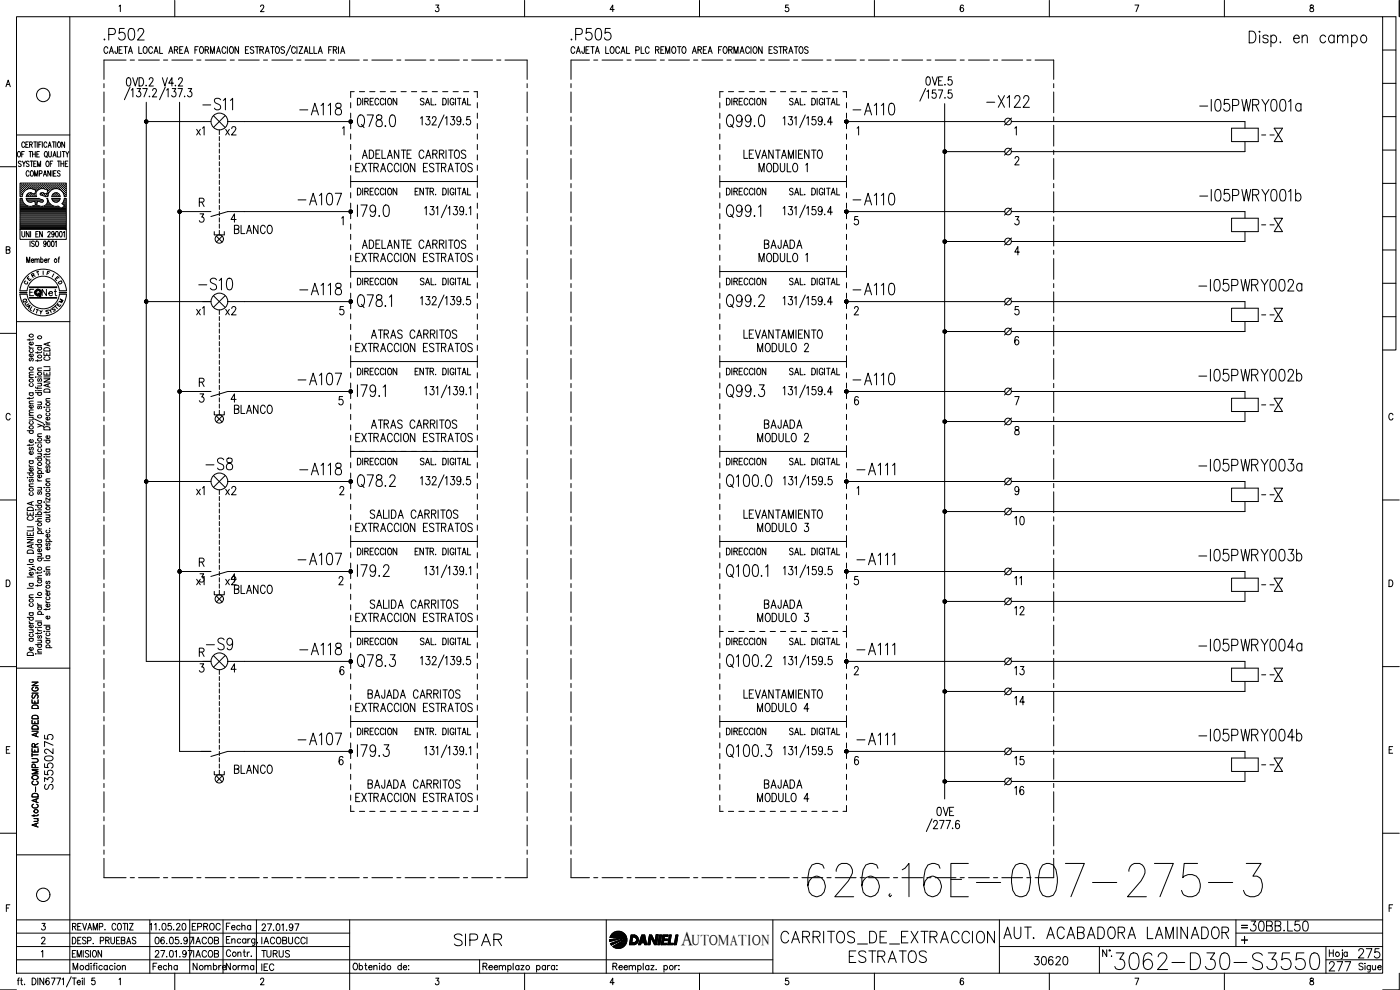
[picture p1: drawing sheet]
<svg xmlns="http://www.w3.org/2000/svg" width="420mm" height="297mm" viewBox="0 0 420 297" stroke-linecap="round" stroke-linejoin="round" font-family="sans-serif">
<defs><g id="words">
<text font-size="15" x="241.3" y="270.2">626.16E-007-275-3</text>
<text font-size="8.8" x="333.4" y="292.1">3062-D30-S3550</text>
<g font-size="7.1">
<text x="30" y="13.4">.P502</text>
<text x="170" y="13.4">.P505</text>
<text x="59.6" y="34.2">-S11</text>
<text x="88.9" y="35.6">-A118</text>
<text x="254.7" y="35.6">-A110</text>
<text x="294.9" y="33.5">-X122</text>
<text x="358.8" y="34.6">-I05PWRY001a</text>
<text x="88.2" y="62.8">-A107</text>
<text x="254.7" y="62.8">-A110</text>
<text x="58.6" y="88.2">-S10</text>
<text x="88.9" y="89.6">-A118</text>
<text x="254.7" y="89.6">-A110</text>
<text x="358.4" y="88.5">-I05PWRY002a</text>
<text x="88.2" y="116.8">-A107</text>
<text x="254.7" y="116.8">-A110</text>
<text x="358.4" y="115.7">-I05PWRY002b</text>
<text x="60.7" y="142.2">-S8</text>
<text x="88.9" y="143.6">-A118</text>
<text x="256.1" y="143.6">-A111</text>
<text x="358.4" y="142.5">-I05PWRY003a</text>
<text x="88.2" y="170.7">-A107</text>
<text x="256.1" y="170.7">-A111</text>
<text x="358.4" y="169.7">-I05PWRY003b</text>
<text x="60.7" y="196.1">-S9</text>
<text x="358.4" y="196.5">-I05PWRY004a</text>
<text x="88.2" y="224.7">-A107</text>
<text x="256.1" y="224.7">-A111</text>
<text x="358.4" y="223.7">-I05PWRY004b</text>
<text x="135.1" y="285">SIPAR</text>
<text x="233.2" y="284.3">CARRITOS_DE_EXTRACCION</text>
<text x="300.2" y="282.9">AUT. ACABADORA LAMINADOR</text>
<text x="253.6" y="290">ESTRATOS</text>
</g>
<g font-size="6.6">
<text x="358.8" y="61.4">-I05PWRY001b</text>
<text x="88.9" y="197.6">-A118</text>
<text x="256.1" y="197.6">-A111</text>
</g>
<g font-size="6.2">
<text x="16.9" y="238.1" transform="rotate(-90 16.9 238.1)">S3550275</text>
<text x="373.9" y="280.5">30BB.L50</text>
<text x="397.6" y="292.5">277</text>
<text x="406.4" y="288.6">275</text>
</g>
<text font-size="5.9" x="204.4" y="283.5">A</text>
<g font-size="5.7">
<text x="66.7" y="41.6">x2</text>
<text x="69.1" y="71.3">BLANCO</text>
<text x="228.2" y="75.8">BAJADA</text>
<text x="226.5" y="79.7">MODULO 1</text>
<text x="66.7" y="95.6">x2</text>
<text x="226.1" y="106.9">MODULO 2</text>
<text x="69.1" y="125.2">BLANCO</text>
<text x="228.2" y="129.8">BAJADA</text>
<text x="226.1" y="133.7">MODULO 2</text>
<text x="66.7" y="149.6">x2</text>
<text x="226.1" y="160.9">MODULO 3</text>
<text x="303.4" y="158.7">10</text>
<text x="66.7" y="176.7">x2</text>
<text x="69.1" y="179.2">BLANCO</text>
<text x="228.2" y="183.8">BAJADA</text>
<text x="303.4" y="185.6">12</text>
<text x="226.1" y="187.7">MODULO 3</text>
<text x="303.4" y="203.6">13</text>
<text x="226.1" y="214.8">MODULO 4</text>
<text x="303.4" y="212.7">14</text>
<text x="69.1" y="233.2">BLANCO</text>
<text x="303.4" y="230.7">15</text>
<text x="228.2" y="237.8">BAJADA</text>
<text x="303.4" y="239.5">16</text>
<text x="226.1" y="241.7">MODULO 4</text>
<text x="280.1" y="245.9">0VE</text>
<text x="309" y="290.7">30620</text>
</g>
<g font-size="5.3">
<text x="62.1" y="41.6" transform="rotate(-90 62.1 41.6)">x1</text>
<text x="62.1" y="95.6" transform="rotate(-90 62.1 95.6)">x1</text>
<text x="62.1" y="149.6" transform="rotate(-90 62.1 149.6)">x1</text>
<text x="62.1" y="176.7" transform="rotate(-90 62.1 176.7)">x1</text>
<text x="77.3" y="288.6">TURUS</text>
</g>
<g font-size="4.9">
<text x="11.3" y="90">Net</text>
<text x="307.3" y="176.7" transform="rotate(-90 307.3 176.7)">11</text>
<text x="56.4" y="280.1">EPROC</text>
<text x="66.7" y="280.1">Fecha</text>
<text x="56.8" y="284.3">IACOB</text>
<text x="77.3" y="284.3">IACOBUCCI</text>
<text x="44.8" y="292.1">Fecha</text>
<text x="56.8" y="292.1">Nombre</text>
<text x="66.7" y="292.1">Norma</text>
</g>
<text font-size="4.4" x="207.6" y="283.5">UTOMATION</text>
<g font-size="4">
<text x="12.7" y="83.6">F</text>
<text x="6" y="86.4">C</text>
<text x="7.1" y="85.4">E</text>
<text x="16.2" y="86.4">D</text>
<text x="5.6" y="92.1">Q</text>
<text x="6.3" y="92.8">U</text>
<text x="6.7" y="93.8">A</text>
<text x="14.5" y="94.5">S</text>
<text x="16.6" y="92.1">M</text>
</g>
<text font-size="3.5" x="371.5" y="279.8">=</text>
</g></defs>
<!-- layer: XR-FG100|CART -->
<g fill="none" stroke="#000" stroke-width=".3">
<path d="M5 5h410v287h-410zM21 5v287M35.7 1.9l.4-.4v2M52.5 .1v4.9M78.2 2l.3-.5 .5 .1 .2 .5-.2 .5-.9 .9h1.1M104.9 .1v4.9M130.8 1.5h.9l-.5 .8a.61 .61 0 0 1 .5 .9 .61 .61 0 0 1-1.1-.1M157.4 .1v4.9M184.3 2.9h-1.2l.8-1.4v2M209.9 .1v4.9M236.6 1.5h-.8l-.1 .9a.63 .63 0 0 1 .9 0 .63 .63 0 0 1-.1 .9 .63 .63 0 0 1-.9-.2M262.4 .1v4.9"/>
<path d="M289.1 1.8l-.3-.3a1.12 1.12 0 0 0-.1 2 .57 .57 0 0 0 .5-.8 .57 .57 0 0 0-1-.1v.3M314.9 .1v4.9M340.6 1.5h1.2l-.8 2M367.5 .1v4.9M393.3 1.6v.6a.72 .72 0 0 1 .8 .4 .72 .72 0 0 1-.3 .9 .64 .64 0 0 1-.7-.7 .64 .64 0 0 1 .8-.5l.3-.3-.1-.4zM415 5h3.9v100h-3.9M415 15h3.9M419.9 .1v4.9M1.8 26l.7-2 .6 2M2 25.3h.8M415 35h3.9M415 25h3.9"/>
<path d="M0 50h5M5 40.5h16M5.5 45.5h.1a.86 .86 0 0 1 .6 .8 .86 .86 0 0 1-.6 .8 1.09 1.09 0 0 1-.1-1.6zM6.1 56.8h.1M6.1 56.2h.1M6.1 55.6h.1M6.1 57.5h.1M6.1 58.1h.1M6.1 58.7h.1M6.1 59.7h.4M6.3 57.1h.1M6.3 56.5h.1"/>
<path d="M6.3 55.9h.1M6.3 55.2h.1M6.3 57.8h.1M6.3 58.4h.1M6.3 48.6l-.2-.3-.6 .3 .1 .4 .7 .5-.2 .5-.6-.2M6.4 55.2v.1M6.4 55.8v.2M6.4 56.5v.1M6.4 57.1v.1M6.4 57.7v.2M6.4 58.4v.1M6.5 46.3h.5"/>
<path d="M6.6 59.5h-.6v9.3h13.9v-9.3h-.6l-.2 .8M6.6 56.8h.2M6.6 56.2h.2M6.6 55.6h.2M6.6 57.5h.2M6.6 58.1h.1M6.7 59.5l.1 .8M6.7 48.3l.5 .8 .5-.8M6.7 55.5v.2M6.7 56.1v.2M6.7 56.8v.1M6.7 57.4v.2"/>
<path d="M6.7 58v.2M6.8 58.3l-.1 .7M6.9 57.1h.2M6.9 56.5h.2M6.9 55.9h.2M6.9 55.2l.1 .1M7 55.8v.2M7 56.5v.1M7 57.1v.1M7.2 49.1v.9M7.2 56.8h.2M7.2 56.2h.2"/>
<path d="M7.2 55.6h.2M7.3 45.5h-.8v1.6M7.3 55.5v.2M7.3 56.1v.2M7.3 56.8v.1M7.4 43a.46 .46 0 0 0-.6-.4 .46 .46 0 0 0-.3 .6v.4a.47 .47 0 0 0 .3 .6 .47 .47 0 0 0 .6-.4M7.6 56.5h.1M7.6 55.9h.1M7.6 55.2h.1M7.7 55.2v.1M7.7 55.8v.2M7.7 56.5v.1"/>
<path d="M7.7 43.4h.5M7.8 59h3.2M7.8 59.5h3.8M7.9 56.8h.1M7.9 56.2h.1M7.9 55.6h.1M7.9 59.5l.1 .3M7.9 59.8l.7 .8M8 55.5v.2M8 56.1v.2M8 56.8h.1M8 58.7l-.1 .3"/>
<path d="M8 59.7h3.6M8 58.7h.1M8.2 56.5h.1M8.2 55.9h.1M8.2 55.2l.1 .1M8.2 58.4l.1 .1M8.3 55.8v.2M8.3 56.5v.1M8.5 42.6h-.8v1.6h.8M8.5 56.2h.2M8.5 55.6h.2M8.5 58.7h.2"/>
<path d="M8.6 58.1h.1M8.6 55.5v.2M8.6 56.1v.2M8.6 58.1v.1M8.6 58.7v.1M8.7 51.6a.46 .46 0 0 0-.5-.4 .46 .46 0 0 0-.4 .6v.5a.46 .46 0 0 0 .4 .6 .46 .46 0 0 0 .5-.4M8.7 48.6l-.3-.3-.5 .3v.3l.8 .6-.3 .5-.5-.2M8.7 45.5h.8M8.8 56.5h.2M8.8 55.9h.2M8.8 55.2h.2M8.8 58.4h.2"/>
<path d="M8.9 43.4l.7-.1 .1-.6-.8-.1v1.6M8.9 55.2v.1M8.9 55.8v.2M8.9 56.5h.1M8.9 58.4v.1M9.1 48.3h.8M9.1 45.5v1.6M9.1 56.2h.2M9.1 55.6h.2M9.1 58.1h.2M9.1 58.7h.2M9.2 55.5v.2"/>
<path d="M9.2 56.1v.2M9.2 58v.2M9.2 58.7v.1M9.3 51.3l.1-.1a.82 .82 0 0 1 .7 .9 .82 .82 0 0 1-.8 .7l-.2-.5zM9.3 43.4l.4 .8M9.4 57.9l1 .3 .4-1.1-1-.3a2.41 2.41 0 0 0-3 1.4M9.5 57.9h-.9l-.7 .8M9.5 55.2l.1 .1M9.5 58.4l.1 .1M9.5 56.5h.1M9.5 55.9h.1M9.5 48.3v1.7"/>
<path d="M9.6 55.8v.2M9.6 56.5v.1M9.8 56.2h.1M9.8 55.6h.1M9.8 58.7h.1M9.8 46.3h.8M9.8 45.5v1.6M9.9 55.5v.2M9.9 56.1v.2M9.9 58.2h.1M9.9 58.7v.1M10.1 56.5h.1"/>
<path d="M10.1 55.9h.1M10.1 55.2h.1M10.1 58.4h.1M10.1 49.1h.5M10.1 42.6h.8M10.2 55.2v.1M10.2 55.8v.2M10.2 56.5v.1M10.2 58.4v.1M10.4 52.9v-1.7l.4 1.7 .5-1.7v1.7M10.4 56.8h.2M10.4 56.2h.2"/>
<path d="M10.4 55.6h.2M10.4 58.7h.2M10.5 55.5v.2M10.5 56.1v.2M10.5 56.8v.1M10.5 58.7v.1M10.5 58.1h.1M10.5 42.6v1.6M10.6 45.5v1.6M10.8 56.5h.1M10.8 55.9h.1M10.8 55.2h.1"/>
<path d="M10.8 55.2v.1M10.8 55.8v.2M10.8 56.5v.1M10.8 57.1h.1M10.9 48.3h-.8v1.7h.8M11 56.8h.2M11 56.2h.2M11 55.6h.2M11 46.3h.5M11.1 55.5v.2M11.1 56.1v.2M11.1 56.8v.1"/>
<path d="M11.2 42.6v1.6M11.2 50v-1.7l.5 1.7 .5-1.7v1.7M11.4 56.5h.1M11.4 55.9h.1M11.4 55.2l.1 .1M11.5 55.8v.2M11.5 56.5v.1M11.6 59.5l.2 .1M11.6 43.4h.5M11.7 56.2h.2M11.7 55.6h.2M11.8 59.6l1.1 .4 .1 .5-.3 .1"/>
<path d="M11.8 55.5v.2M11.8 56.1v.2M11.8 52.1l.8-.2-.1-.6-.7-.1v1.7M11.8 45.5h-.8v1.6h.8M12 56.5h.1M12 55.9h.1M12 55.2h.1M12.1 55.2v.1M12.1 55.8v.2M12.1 56.5v.1M12.1 58.5l1.1 .3M12.3 57.9l-.3 .2 .2 .3"/>
<path d="M12.3 56.2h.2M12.3 55.6h.2M12.3 58.1h.2M12.4 42.6h-.8v1.6M12.4 55.5v.2M12.4 56.1v.2M12.4 58v.2M12.7 56.5h.1M12.7 55.9h.1M12.7 55.2v.1M12.7 58.4v.1M12.7 42.6v1.6"/>
<path d="M12.7 56.6l1.7 .5-.4 1.1-.9-.3M12.7 56.6a1.68 1.68 0 0 0-1.7 2.4M12.7 55.8v.2M13 56.2h.1M13 55.6h.1M13 58.1h.1M13 52.9l.5-1.7 .5 1.7M13 55.5v.2M13 56.1v.2M13 58v.2M13.1 57.9h-.8M13.2 52.3h.6"/>
<path d="M13.3 56.5h.1M13.3 55.9h.1M13.3 55.2h.1M13.3 58.4h.1M13.4 55.2v.1M13.4 55.8v.2M13.4 56.5v.1M13.4 58.4v.1M13.5 45.5h.2a.88 .88 0 0 1 .5 .8 .88 .88 0 0 1-.5 .8 1.09 1.09 0 0 1-.2-1.6zM13.6 56.2h.2M13.6 55.6h.2M13.6 58.7h.2"/>
<path d="M13.7 55.5v.2M13.7 56.1v.2M13.7 58.7v.1M13.8 46.8l.4 .5M13.9 55.2l.1 .1M13.9 58.4l.1 .1M13.9 56.5h.2M13.9 55.9h.2M14 48.4l.1-.1a.86 .86 0 0 1 .7 .9 .86 .86 0 0 1-.7 .8 1.07 1.07 0 0 1-.1-1.6zM14 55.8v.2M14 56.5v.1M14.1 59.5h.2l.2 .8"/>
<path d="M14.1 43a.46 .46 0 0 0-.6-.4 .46 .46 0 0 0-.3 .6l.2 .9 .4 .1 .3-.4M14.1 59.5a1.69 1.69 0 0 1-.4 1.9 1.69 1.69 0 0 1-1.9 .4M14.2 58.7h.1M14.2 56.8h.2M14.2 56.2h.2M14.2 55.6h.2M14.2 58.1h.2M14.3 55.5v.2M14.3 56.1v.2M14.3 56.8v.1M14.3 58v.2M14.4 57.5h.1"/>
<path d="M14.4 44.2l.5-1.6 .5 1.6M14.5 58.2a2.46 2.46 0 0 1 2.3-1.6 2.46 2.46 0 0 1 2.3 1.6M14.5 58.3l-.2 .7-1.1-.2M14.6 57.1h.1M14.6 56.5h.1M14.6 55.9h.1M14.6 55.2h.1M14.6 45.5v1.4l.3 .2 .5-.2v-1.4M14.6 43.7h.6M14.6 57.7v.1M14.6 55.2v.1M14.6 55.8v.2"/>
<path d="M14.6 56.5v.1M14.6 57.1v.1M14.9 56.8h.1M14.9 56.2h.1M14.9 55.6h.1M14.9 55.5v.2M14.9 56.1v.2M14.9 56.8v.1M15.1 49.1h.4M15.2 51.2v1.7l-.8-1.7v1.7M15.2 56.5h.1M15.2 55.9h.1"/>
<path d="M15.2 55.2l.1 .1M15.3 55.8v.2M15.3 56.5v.1M15.5 56.2h.2M15.5 55.6h.2M15.5 59h2.5M15.6 56.8h-.1M15.6 55.5v.2M15.6 56.1v.2M15.6 51.2v1.7M15.6 59.8l.8 .8M15.6 58.7v.3"/>
<path d="M15.7 59.7h2.2M15.7 42.6h.9M15.8 48.3h-.7v1.7M15.8 56.5h.2M15.8 55.9h.2M15.8 55.2h.2M15.9 47.1l.5-1.6 .4 1.6M15.9 58.4h.1M15.9 55.2v.1M15.9 55.8v.2M15.9 56.5v.1M15.9 58.4v.1"/>
<path d="M16.1 52h.5M16.1 46.6h.5M16.1 56.2h.2M16.1 55.6h.2M16.1 58.7h.2M16.1 42.6v1.6M16.2 55.5v.2M16.2 56.1v.2M16.2 58.2h.1M16.2 58.7v.1M16.3 58.1h.1M16.5 56.5h.1"/>
<path d="M16.5 55.9h.1M16.5 55.2l.1 .1M16.5 58.4l.1 .1M16.6 55.8v.2M16.6 56.5h.1M16.8 56.2h.1M16.8 55.6h.1M16.8 58.1h.1M16.8 58.7h.1M16.8 42.6v1.6M16.8 51.2h-.7v1.7h.7M16.8 55.5v.2"/>
<path d="M16.8 56.1v.2M16.8 58v.2M16.8 58.7v.1M17.1 56.5h.1M17.1 55.9h.1M17.1 55.2h.1M17.1 58.4h.1M17.2 45.5v1.6h.7M17.2 55.2v.1M17.2 55.8v.2M17.2 56.5h.1M17.2 58.4v.1"/>
<path d="M17.2 48.3h.9M17.3 57.9l.7 .8M17.3 57.9h-.9l-.8 .8M17.4 56.2h.2M17.4 55.6h.2M17.4 58.7h.2M17.5 42.7l.1-.1a.86 .86 0 0 1 .6 .8 .86 .86 0 0 1-.6 .8 1.09 1.09 0 0 1-.1-1.5zM17.5 55.5v.2M17.5 56.1v.2M17.5 58.7v.1M17.7 48.3v1.7M17.7 56.5h.2"/>
<path d="M17.7 55.9h.2M17.7 55.2l.1 .1M17.8 55.8v.2M17.8 56.5v.1M18 58.7l.1 .3M18 59.8l-.7 .8M18 59.5h-2.4v.3M18 51.5a.41 .41 0 0 0-.6-.2 .41 .41 0 0 0 0 .6l.6 .4v.3l-.3 .3-.5-.3M18 56.8h.2M18 56.2h.2M18 55.6h.2M18.1 59.5l-.1 .3"/>
<path d="M18.1 55.5v.2M18.1 56.1v.2M18.1 56.8v.1M18.2 45.5v1.6M18.3 49.1h.8M18.3 48.3v1.7M18.4 56.5h.1M18.4 55.9h.1M18.4 55.2h.1M18.5 57.1h.1M18.5 55.2v.1M18.5 55.8v.2"/>
<path d="M18.5 56.5v.1M18.7 56.8h.1M18.7 56.2h.1M18.7 55.6h.1M18.7 45.5h.8M18.8 57.4v.1M18.8 55.5v.2M18.8 56.1v.2M18.8 56.8v.1M19 57.1h.1M19 56.5h.1M19 55.9h.1"/>
<path d="M19 55.2h.1M19 57.8h.1M19.1 45.5v1.6M19.1 55.2v.1M19.1 55.8v.2M19.1 56.5v.1M19.1 57.1v.1M19.1 57.7v.2M19.1 58.3l.2 .7h.6v-4.1h-13.9v4.1h.6M19.1 48.3v1.7M19.3 56.8h.2M19.3 56.2h.2"/>
<path d="M19.3 55.6h.2M19.3 57.5h.2M19.3 58.1h.2M19.3 58.7h.2M19.4 42.6v1.6l-.9-1.6v1.6M19.4 55.5v.2M19.4 56.1v.2M19.4 56.8v.1M19.4 57.4v.2M19.4 58v.2M19.4 58.7v.1M19.4 59.7h.4"/>
<path d="M19.6 49.1h.5M19.6 57.1h.2M19.6 56.5h.2M19.6 55.9h.2M19.6 55.2l.1 .1M19.6 57.8h.2M19.6 58.4l.1 .1M19.7 45.5l.5 .8 .5-.8M19.7 55.8v.2M19.7 56.5v.1M19.7 57.1v.1M19.7 57.7v.2"/>
<path d="M20.2 46.3v.8M20.4 48.3h-.8v1.7h.8M415 55h3.9M415 45h3.9M1.9 75l.9-.1 .1-.7-1-.2v2l.9-.1 .2-.6-.4-.3M6 68.8v3h13.9v-3M6.1 64.5h13.7M6.1 64.1h13.7M6.1 63.8h13.7M6.1 63.5h13.7M6.1 63.2h13.7M6.1 62.9h13.7"/>
<path d="M6.1 62.6h12.1M6.1 62.2h11.7M6.1 61.9h2.3M6.1 61.6h1.6M6.1 61.3h1.2M6.1 60.9h.9M6.1 60.6h.7M6.1 60.3h.6M6.1 60h.5M6.1 64.8h13.7M6.1 65.1h13.7M6.1 65.4h13.7"/>
<path d="M6.1 65.7h13.7M6.1 66h13.7M6.1 66.4h13.7M6.1 66.7h13.7M6.1 67h13.7M6.1 67.3h13.7M6.1 67.6h13.7M6.1 67.9h13.7M6.1 68.3h13.7M6.1 68.6h13.7M6.6 69.5v1.1l.3 .5 .5-.2v-1.4M6.8 60.3l.5 .8 .9 .6"/>
<path d="M8 78.8v-1.7l.5 1.7 .4-1.7v1.7M8.1 60h4.5M8.4 60.3h1.7M8.7 60.6l.6 .1 1.1-.4 .3 1.2-1.3 .4-1.2-.2M8.7 69.5v1.6l-.8-1.6v1.6M9 72.3v1.7M9.2 69.5v1.6M9.4 78.1h.7l-.1-.3a.48 .48 0 0 0-.6 .4 .48 .48 0 0 0 .6 .5l.1-.2M9.8 61.9h2.1M10.3 72.5l-.3-.2-.5 .2v.4l.6 .3a.44 .44 0 0 1 .1 .6 .44 .44 0 0 1-.6 .1l-.1-.2M10.5 78l.3-.3 .2 .1 .1 1M10.5 77.7v1.1"/>
<path d="M10.5 60.3h.7M10.6 60.6h.5M10.7 60.9h.3M10.7 61.6h.3M10.8 70.2h.4M10.8 61.3h.2M10.9 72.4l.1-.1a.86 .86 0 0 1 .6 .9 .86 .86 0 0 1-.6 .8 1.25 1.25 0 0 1-.1-1.6zM11.1 78l.3-.3 .3 .1 .1 1M11.5 69.5h-.7v1.6h.7M11.6 60.3h1.3M12.2 77.9l.2-.1a.48 .48 0 0 1 .6 .4 .48 .48 0 0 1-.6 .5l-.2-.2M12.2 60.6l-.9-.3-.3 1.2 .8 .3"/>
<path d="M12.2 77.1v1.7M12.3 60.6l.4 .1M12.7 69.5v1.6l-.8-1.6v1.6M13.3 61.9h2.8M13.4 78.1h.7l-.2-.3a.47 .47 0 0 0-.5 .4 .47 .47 0 0 0 .5 .5l.2-.2M13.8 61.6h1.6M13.8 72.9l-.1 .4a.42 .42 0 0 1-.6-.5 .42 .42 0 0 1 .7-.3l-.1 1.4-.3 .1-.3-.3M14.1 61.3h.9M14.2 60.9h.5M14.3 60.6h.2M14.4 69.8a.38 .38 0 0 1 .4-.3 .38 .38 0 0 1 .2 .5l-.7 1.1h.8M14.4 60.3h.1"/>
<path d="M14.4 72.4l.3-.1a1.04 1.04 0 0 1-.1 1.7l-.4-.7zM14.4 77.7v1.1M14.5 60.3l.5 .8 .9 .6M14.9 77.7l-.5 .4M15.6 72.4l.3-.1a1.01 1.01 0 0 1-.1 1.7l-.4-.7zM15.8 60h2M15.9 61.7l.6 .2a1.45 1.45 0 0 1 1.8 .6l1-.6M16.1 60.3h1.4M16.3 70l-.2 .4a.42 .42 0 0 1-.6-.4 .42 .42 0 0 1 .7-.3l-.1 1.3-.3 .1-.3-.2M16.4 60.6h.9M16.6 72.6l.3-.3v1.7M16.8 69.5h.3a1.04 1.04 0 0 1-.1 1.6l-.4-.7z"/>
<path d="M17.4 77.7h.4M17.9 77.1l-.3 .3v1.4M18 69.5h.3a1.01 1.01 0 0 1-.1 1.6l-.4-.7zM18.3 62.6h1.5M18.6 61.1l.8 .7M18.8 60.9h1M18.9 62.2h.9M18.9 61.3h.9M19 69.8l.3-.3v1.6M19 60.6h.8M19.1 60.3l-.5 .8M19.2 61.6h.6"/>
<path d="M19.2 60.3h.6M19.3 60h.5M19.5 61.9h.3M415 75h3.9M415 65h3.9M5 96.5h16M6 88.3a7 7 0 0 0 7 6.5 7 7 0 0 0 7-6.5M6 87.2a7 7 0 0 1 7-6.4 7 7 0 0 1 7 6.4M8.1 88.3a4.9 4.9 0 0 0 4.9 4.4 4.9 4.9 0 0 0 4.8-4.4M8.1 87.2a4.9 4.9 0 0 1 4.9-4.3 4.9 4.9 0 0 1 4.8 4.3M8.9 89.3h8.1M8.9 89.4h8.1"/>
<path d="M8.9 86.3h8.1M8.9 86.1h8.1M9 89.4h7.9M9 86.2h7.9M10.1 86.8h-1.2v1.9M10.9 92.8l.7 .2M11.9 93.1l.4 .6 .4-.5M12.3 93.7l-.1 .5M415 95h3.9M415 85h3.9M0 100h5M8.8 103.9l.5 .6"/>
<path d="M8.8 101.7v.5M8.8 119.2v.5M8.8 117.8h1.2M8.8 113.3h1.2M8.8 104.5h1.2M9.1 117.8a.51 .51 0 0 0-.1 .8 .51 .51 0 0 0 .8 0 .51 .51 0 0 0-.1-.8M9.1 115.1a.56 .56 0 0 0 .2 .9 .56 .56 0 0 0 .7-.6l-.3-.3M9.1 107.5l-.3 .3 .1 .4h.3l.3-.6 .2-.1 .3 .3-.3 .5M9.1 104.9a.56 .56 0 0 0 .2 .9 .56 .56 0 0 0 .7-.6l-.3-.3M9.7 106.2a.51 .51 0 0 1 .1 .7 .51 .51 0 0 1-.7 .1 .51 .51 0 0 1-.1-.7l.3-.1v.9M9.7 102.6a.51 .51 0 0 1 0 .7 .51 .51 0 0 1-.7 .1 .51 .51 0 0 1 0-.7l.3-.1v.9M10 119.2l-.3 .3h-1.5"/>
<path d="M10 112.5l-1.1 .1-.1 .3 .3 .4M10 111.7h-1.1l-.1 .4 .3 .4M10 101.6l-.3 .4h-1.5M10.7 117.2h.1zM10.7 116.1l.3 .4h1.5M10.7 113.1h.1zM10.7 117.8h1.8M10.7 103.7h1.8M11.3 105.5v.5M11.3 107.9v.5M11.3 116.2v.5M11.3 113.1h1.2"/>
<path d="M11.3 117.2h1.2M11.3 115h1.2M11.3 111.2h1.2M11.3 104.2h1.2M11.6 117.8l-.2 .1a.52 .52 0 0 0 .5 .8 .52 .52 0 0 0 .3-.9M11.6 113.6l-.3 .3 .1 .5h.3l.3-.7 .2-.1 .3 .3-.3 .5M11.6 104.2a.49 .49 0 0 0-.1 .7 .49 .49 0 0 0 .7 0 .49 .49 0 0 0 0-.7M12.1 115l.4 .4-.1 .3-1.1 .1M12.5 110.4l-1.1 .1-.1 .4 .3 .3M12.5 107.9l-.4 .3h-1.4M12.5 105.5l-.1 .3h-1.7M13.2 113.7h1.8l-1.8 .9h1.8"/>
<path d="M13.2 111.6v1h1.8v-1M13.2 105.7v.9h1.8v-.9M13.2 113.1h1.8M13.2 110h1.8M13.3 117a1.01 1.01 0 0 1 1.1-.3 1.01 1.01 0 0 1 .6 1h-1.8zM13.3 104.6a.99 .99 0 0 1 1.1-.3 .99 .99 0 0 1 .6 1h-1.8zM13.6 107a.55 .55 0 0 0-.4 .7 .55 .55 0 0 0 .7 .4h.4a.54 .54 0 0 0 .7-.4 .54 .54 0 0 0-.4-.7M14.1 106.1v.5M14.1 112v.6M14.4 102.9v.7M14.4 115.3v.7M15 119.6h-1.1l-.1 .4 .3 .3"/>
<path d="M15 115l-1.8 .6 1.8 .6M15 110.3v.9h-1.8M15 102.7l-1.8 .6 1.8 .5M3 124.5a.63 .63 0 0 0-.7-.5 .63 .63 0 0 0-.5 .8v.5a.63 .63 0 0 0 .5 .7 .63 .63 0 0 0 .7-.5M8.2 129.2h1.8M8.8 139.5v.2l.5 .4M8.8 138.2h1.2M8.8 133.3v.5M8.8 125.2h1.2M8.8 124.6h1.2M8.8 121.1h1.2M9.1 138.2a.51 .51 0 0 0-.1 .8 .51 .51 0 0 0 .8 0 .51 .51 0 0 0-.1-.8"/>
<path d="M9.1 134.2a.45 .45 0 0 0-.2 .8h.3l.3-.7 .2-.1 .3 .3-.3 .5M9.1 129.2a.56 .56 0 0 0 .2 1 .56 .56 0 0 0 .7-.7l-.3-.3M9.1 126.4a.51 .51 0 0 0-.1 .8 .51 .51 0 0 0 .8 0 .51 .51 0 0 0-.1-.8M9.7 125.2l.3 .4-.1 .3-1.1 .1M9.7 135.5a.51 .51 0 0 1 0 .7 .51 .51 0 0 1-.7 0 .51 .51 0 0 1 0-.7h.3v.8M9.7 131.9a.51 .51 0 0 1 .1 .7 .51 .51 0 0 1-.7 .1 .51 .51 0 0 1-.1-.7l.3-.1v.9M9.7 121.6a.51 .51 0 0 1 .1 .7 .51 .51 0 0 1-.7 .1 .51 .51 0 0 1-.1-.7l.3-.1v.9M10 133.2l-.3 .4h-1.5M10 123.8l-1.1 .1-.1 .4 .3 .3M10 123l-1.1 .1-.1 .4 .3 .3M10 120.3l-1.1 .1-.1 .4 .3 .3M10.3 125.7l2.8 1.3"/>
<path d="M10.7 132.9h.1zM10.7 137.4h1.8M11.3 127.2l1.2 .5-1.2 .4M11.3 136.1h1.2M11.3 132.9h1.2M11.3 131h1.2M11.3 120.6h1.2M11.6 137.4a.51 .51 0 0 0-.1 .8 .51 .51 0 0 0 .8 0 .51 .51 0 0 0-.1-.8M11.6 134.7a.49 .49 0 0 0-.1 .7 .49 .49 0 0 0 .7 0 .49 .49 0 0 0 0-.7M11.6 133.4a.49 .49 0 0 0-.1 .7 .49 .49 0 0 0 .7 0 .49 .49 0 0 0 0-.7M11.6 121.9l-.3 .3 .3 .5 .4-.8h.4l.1 .5-.3 .3M12.1 136.1l.4 .4-.1 .3-1.1 .1"/>
<path d="M12.1 120.6l.4 .4-.1 .4h-1.1M12.5 130.2h-1.1l-.1 .4 .3 .4M12.5 127.7l.6 .3v.2M13.2 132.1h1.8M13.3 137v.1zM13.3 128.3a.99 .99 0 0 1 1.1-.3 .99 .99 0 0 1 .6 1h-1.8zM13.3 127.5h.1M13.3 122.1v.1zM13.8 137.5l.1 .3 .4 .2M13.8 126.4l.1 .3 .4 .2M13.8 136.1v.5M13.8 138h1.2"/>
<path d="M13.8 137.1h1.2M13.8 134.7h1.2M13.8 127.5h1.2M13.8 126.9h1.2M13.8 122.2h1.2M13.8 120.3h1.2M14.1 139.7l-.3 .3 .1 .4h.3l.3-.6 .2-.1 .3 .3-.3 .5M14.1 138.5a.49 .49 0 0 0-.1 .7 .49 .49 0 0 0 .7 0 .49 .49 0 0 0 0-.7M14.1 134.7a.49 .49 0 0 0-.1 .7 .49 .49 0 0 0 .7 0 .49 .49 0 0 0 0-.7M14.1 132.1l-.2 .1a.51 .51 0 0 0 .6 .7 .51 .51 0 0 0 .2-.8M14.1 123.9l-.2 .2a.52 .52 0 0 0 .5 .7 .52 .52 0 0 0 .3-.9M14.1 122.7l-.2 .1a.52 .52 0 0 0 .5 .7 .52 .52 0 0 0 .3-.8"/>
<path d="M14.7 130.8l.2 .1a.53 .53 0 0 1-.5 .7 .53 .53 0 0 1-.4-.8h.3v.8M14.7 125.2a.49 .49 0 0 1 0 .7 .49 .49 0 0 1-.6 0 .49 .49 0 0 1-.1-.6l.3-.1v.8M15 136l-.1 .3h-1.7M418 124.5a.63 .63 0 0 0-.7-.5 .63 .63 0 0 0-.5 .8v.5a.63 .63 0 0 0 .5 .7 .63 .63 0 0 0 .7-.5M0 150h5M8.2 159.8v.9h1.8v-.9M8.2 153.6v1h1.8v-1M8.2 143.3h.1zM8.2 158.1h1.8M8.2 141.9h1.8M8.4 152.3a.97 .97 0 0 1 1.1-.1 .97 .97 0 0 1 .5 1h-1.8zM8.6 155a.57 .57 0 0 0-.4 .7 .57 .57 0 0 0 .7 .4h.4a.56 .56 0 0 0 .7-.4 .56 .56 0 0 0-.4-.7"/>
<path d="M8.8 146h1.2M8.8 143.3h1.2M8.8 140.1h1.2M9.1 147.8l-.2 .1a.52 .52 0 0 0 .5 .8 .52 .52 0 0 0 .3-.9M9.1 143.8l-.3 .3 .3 .5 .4-.7h.4l.1 .4-.3 .3M9.1 141.9a.51 .51 0 0 0-.1 .7 .51 .51 0 0 0 .8 0 .51 .51 0 0 0-.1-.7M9.1 154v.6M9.4 150.7v.8M9.7 140.5a.51 .51 0 0 1 .1 .7 .51 .51 0 0 1-.7 .1 .51 .51 0 0 1-.1-.7l.3-.1v.9M10 158.4v.9h-1.8M10 150.5l-1.8 .6 1.8 .6M10 145.2h-1.1l-.1 .4 .3 .4"/>
<path d="M10.7 154.9h.1zM10.7 153h.1zM10.7 156.4h1.8M10.7 154.4h1.8M10.7 151.6h1.8M11.3 158.1l.1 .4 .4 .2M11.3 143.7l.1 .4 .4 .2M11.3 140.1l.1 .3 .4 .3M11.3 158.7h1.2M11.3 154.9h1.2M11.3 153h1.2M11.3 150.2h1.2"/>
<path d="M11.3 146.2h1.2M11.3 144.3h1.2M11.3 142.1h1.8M11.3 140.7h1.2M11.6 154.4a.51 .51 0 0 1-.1-.7 .51 .51 0 0 1 .8 0 .51 .51 0 0 1-.1 .7M11.6 151.6a.51 .51 0 0 0-.1 .7 .51 .51 0 0 0 .8 0 .51 .51 0 0 0-.1-.7M11.6 150.2a.51 .51 0 0 0-.1 .7 .51 .51 0 0 0 .8 0 .51 .51 0 0 0-.1-.7M11.6 147.5l-.3 .3 .3 .5 .4-.7h.4l.1 .4-.3 .3M11.6 142.1a.51 .51 0 0 1-.1-.8 .51 .51 0 0 1 .8 0 .51 .51 0 0 1-.1 .8M12.1 146.2l.4 .4-.1 .4-1.1 .1M12.2 142.5a.5 .5 0 0 1 .1 .7 .5 .5 0 0 1-.7 0 .5 .5 0 0 1 0-.7h.2v.9M12.5 155.6h-1.1l-.1 .4 .3 .4"/>
<path d="M13.2 150.6h.1zM13.3 146.3h.1M13.8 151l.1 .4 .4 .2M13.8 153.4v.6M13.8 155.8h1.2M13.8 154.5h1.2M13.8 151.6h1.2M13.8 150.6h1.2M13.8 148.1h1.2M13.8 146.3h1.2M13.8 144.4h1.2M14.1 159.1l-.2 .1a.52 .52 0 0 0 .5 .7 .52 .52 0 0 0 .3-.8"/>
<path d="M14.1 155.8l-.2 .1a.52 .52 0 0 0 .5 .7 .52 .52 0 0 0 .3-.8M14.1 148.1l-.2 .1a.52 .52 0 0 0 .5 .8 .52 .52 0 0 0 .3-.9M14.1 146.8l-.2 .1a.52 .52 0 0 0 .5 .7 .52 .52 0 0 0 .3-.8M14.6 154.5l.4 .3-.1 .4-1.1 .1M14.7 140.9a.5 .5 0 0 1 .1 .7 .5 .5 0 0 1-.7 .1 .5 .5 0 0 1-.1-.7l.3-.1v.9M14.9 158.5l-.1 .1M15 153.4l-.4 .3h-1.4M15 149.4v.7l-1.2-.7v.7M15 143.7h-1.1l-.1 .4 .3 .3M415 150h4.9M1.9 174a1.01 1.01 0 0 1 1.1 1 1.01 1.01 0 0 1-1.1 1zM8.2 161.9h1.8l-1.8 1h1.8"/>
<path d="M8.2 176.5h1.8M8.2 173.1h1.8M8.2 169.4h1.8M8.2 161.3h1.8M8.3 165.3a.99 .99 0 0 1 1.1-.3 .99 .99 0 0 1 .6 1h-1.8zM8.8 170.3l1.2 .5-1.2 .4M8.8 179.3h1.2M8.8 175h1.2M8.8 167.9h1.2M9.1 175a.51 .51 0 0 0-.1 .8 .51 .51 0 0 0 .8 0 .51 .51 0 0 0-.1-.8M9.1 167.9l-.2 .1a.52 .52 0 0 0 .5 .8 .52 .52 0 0 0 .3-.9M9.1 160.1v.6"/>
<path d="M9.4 163.5v.7M9.7 171.7a.51 .51 0 0 1 .1 .7 .51 .51 0 0 1-.7 .1 .51 .51 0 0 1-.1-.7l.3-.1v.9M9.9 170l.4 .1M10 178.5h-1.1l-.1 .4 .3 .4M10 170.8l.5 .2 .1 .3M10 163.3l-1.8 .6 1.8 .6M10.7 179.3h1.8M10.7 163.4h1.8M11.3 171.6v.5M11.3 175.4v.5M11.3 174h1.2M11.3 173.5h1.2"/>
<path d="M11.3 167.5h1.8M11.3 166.1h1.2M11.3 162h1.2M11.3 160.1h1.8M11.6 174a.51 .51 0 0 0-.1 .8 .51 .51 0 0 0 .8 0 .51 .51 0 0 0-.1-.8M11.6 167.5a.51 .51 0 0 0-.1 .7 .51 .51 0 0 0 .8 0 .51 .51 0 0 0-.1-.7M11.6 163.4a.49 .49 0 0 0-.1 .7 .49 .49 0 0 0 .7 0 .49 .49 0 0 0 0-.7M11.6 162a.51 .51 0 0 0-.1 .7 .51 .51 0 0 0 .8 0 .51 .51 0 0 0-.1-.7M11.6 160.1a.49 .49 0 0 1-.1-.7 .49 .49 0 0 1 .7 0 .49 .49 0 0 1 0 .7M12.1 166.1l.4 .4-.1 .4h-1.1M12.2 164.7a.51 .51 0 0 1 0 .7 .51 .51 0 0 1-.7 0 .51 .51 0 0 1 0-.7h.3v.9M12.5 175.3l-.4 .4h-1.4"/>
<path d="M12.5 172.7l-1.1 .1-.1 .3 .3 .4M12.5 171.6l-.4 .3h-1.4M13.2 171.4h.1zM13.2 168.2h1.8M13.8 176.9l.1 .3 .4 .2M13.8 177.4h1.2M13.8 171.4h1.2M13.8 170.9h1.2M13.8 166.8h1.2M13.8 162.5h1.8M14.1 179.1l-.2 .1a.52 .52 0 0 0 .5 .8 .52 .52 0 0 0 .3-.9M14.1 174.4l-.3 .3 .3 .5 .4-.8h.4l.1 .5-.3 .3"/>
<path d="M14.1 171.9l-.3 .2 .3 .5 .4-.7h.4l.1 .4-.3 .3M14.1 166.8a.49 .49 0 0 0-.1 .7 .49 .49 0 0 0 .7 0 .49 .49 0 0 0 0-.7M14.1 162.9l-.3 .3 .1 .4h.3l.3-.6 .2-.1 .3 .3-.3 .5M14.1 162.5l-.2-.1a.52 .52 0 0 1 .5-.8 .52 .52 0 0 1 .3 .9M14.7 177.8l.2 .2a.52 .52 0 0 1-.5 .7 .52 .52 0 0 1-.4-.8l.3-.1v.9M14.7 164.1l.2 .2a.52 .52 0 0 1-.5 .7 .52 .52 0 0 1-.4-.8l.3-.1v.9M14.7 160.3l.2 .2a.52 .52 0 0 1-.5 .7 .52 .52 0 0 1-.4-.8l.3-.1v.8M15 170.1l-1.1 .1-.1 .3 .3 .4M416.9 174a1.01 1.01 0 0 1 1.1 1 1.01 1.01 0 0 1-1.1 1zM8.2 185.2h1.8M8.3 195.9a.99 .99 0 0 1 1.1-.2 .99 .99 0 0 1 .6 1h-1.8zM8.8 186.5l.1 .3 .4 .3"/>
<path d="M8.8 191.6h1.2M8.8 189h1.2M8.8 187.1h1.2M8.8 183.8h1.2M9.1 191.6a.56 .56 0 0 0 .2 .9 .56 .56 0 0 0 .7-.6l-.3-.3M9.1 190.2a.51 .51 0 0 0-.1 .7 .51 .51 0 0 0 .8 0 .51 .51 0 0 0-.1-.7M9.1 185.2a.51 .51 0 0 0-.1 .8 .51 .51 0 0 0 .8 0 .51 .51 0 0 0-.1-.8M9.1 183.8a.51 .51 0 0 0-.1 .8 .51 .51 0 0 0 .8 0 .51 .51 0 0 0-.1-.8M9.1 181.1a.56 .56 0 0 0 .2 .9 .56 .56 0 0 0 .7-.6l-.3-.3M9.7 189l.3 .3-.1 .4-1.1 .1M9.7 194.3a.51 .51 0 0 1 .1 .7 .51 .51 0 0 1-.7 0 .51 .51 0 0 1-.1-.7h.3v.8M9.7 187.5a.51 .51 0 0 1 .1 .7 .51 .51 0 0 1-.7 .1 .51 .51 0 0 1-.1-.7l.3-.1v.9"/>
<path d="M10.7 196.2h.1zM10.7 188.2h.1zM10.7 193.4h1.8M10.7 186.3h1.8M11.3 188.7l.1 .3 .4 .3M11.3 181l.1 .4 .4 .2M11.3 189.8v.5M11.3 196.2h1.2M11.3 195.7h1.2M11.3 192.1h1.2M11.3 189.3h1.2M11.3 188.2h1.2"/>
<path d="M11.3 186.8h1.2M11.3 184.3h1.8M11.3 182.1h1.2M11.3 181.6h1.2M11.6 193.4a.49 .49 0 0 0-.1 .7 .49 .49 0 0 0 .7 0 .49 .49 0 0 0 0-.7M11.6 190.7l-.3 .3 .1 .4h.3l.3-.6 .2-.1 .3 .3-.3 .5M11.6 186.8a.51 .51 0 0 0-.1 .8 .51 .51 0 0 0 .8 0 .51 .51 0 0 0-.1-.8M11.6 184.3a.49 .49 0 0 1-.1-.7 .49 .49 0 0 1 .7 0 .49 .49 0 0 1 0 .7M11.6 182.1a.51 .51 0 0 0-.1 .7 .51 .51 0 0 0 .8 0 .51 .51 0 0 0-.1-.7M12.1 192.1l.4 .3-.1 .4-1.1 .1M12.5 194.8l-1.1 .1-.1 .4 .3 .4M12.5 189.7l-.4 .4h-1.4"/>
<path d="M13.2 189.4h.1zM13.2 187.6h1.8M13.8 191.1l.1 .4 .4 .2M13.8 180.3l.1 .3 .4 .2M13.8 194.3h1.8M13.8 192.2h1.2M13.8 191.7h1.2M13.8 189.4h1.2M13.8 188.1h1.2M13.8 182.6v.5M13.8 180.8h1.2M14.1 194.3l-.2-.1a.52 .52 0 0 1 .5-.7 .52 .52 0 0 1 .3 .8"/>
<path d="M14.1 192.2l-.2 .1a.52 .52 0 0 0 .5 .7 .52 .52 0 0 0 .3-.8M14.1 189.9a.49 .49 0 0 0-.1 .7 .49 .49 0 0 0 .7 0 .49 .49 0 0 0 0-.7M14.1 188.1a.49 .49 0 0 0-.1 .7 .49 .49 0 0 0 .7 0 .49 .49 0 0 0 0-.7M14.7 184.9l.2 .1a.52 .52 0 0 1-.5 .7 .52 .52 0 0 1-.4-.8h.3v.8M14.7 181.3a.5 .5 0 0 1 .1 .6 .5 .5 0 0 1-.7 .1 .5 .5 0 0 1-.1-.7h.3v.8M15 182.5l-.1 .3-1.7 .1M0 200h5M5 200.5h16M9.6 216.1v1.1h1.8v-1.1M9.6 210v1h1.8v-1M9.6 204.7h1.8l-1.8 1h1.8M9.6 219.4h1.8"/>
<path d="M9.6 208h1.8M9.7 218a.98 .98 0 0 1 1.2-.3 .98 .98 0 0 1 .5 1.1h-1.8zM9.7 214.9a.99 .99 0 0 1 1.1-.2 .99 .99 0 0 1 .6 1h-1.8zM9.9 211.7a.96 .96 0 0 1 1.1-.1 .96 .96 0 0 1 .4 1h-1.8zM9.9 208.4l-.3 .4 .1 .6h.6l.4-.8 .5-.2 .2 .4-.2 .7M10 206.2a.59 .59 0 0 0-.4 .7 .59 .59 0 0 0 .7 .4h.5a.58 .58 0 0 0 .6-.5 .58 .58 0 0 0-.6-.6v.4M10.5 210.3v.7M10.5 216.5v.7M11.4 219.8l-1.8 .7 1.8 .6M415 200h4.9M1.9 224.9h.7M3 224h-1.1v2h1.1"/>
<path d="M9.6 227.6h1.3l.5 .5-.2 .5-1.6 .1M9.6 224.6v1h1.8M9.6 226.5h1.8M9.6 225.9v1.1M9.7 238.4a.98 .98 0 0 1 1.2-.3 .98 .98 0 0 1 .5 1h-1.8zM9.7 232.9a.91 .91 0 0 1 1.1-.3 .91 .91 0 0 1 .5 1 .91 .91 0 0 1-1 .3 .91 .91 0 0 1-.6-1zM10 234.3a.59 .59 0 0 0-.4 .7 .59 .59 0 0 0 .7 .5h.5a.59 .59 0 0 0 .6-.5 .59 .59 0 0 0-.4-.7M10.5 224.1l-.1-.8-.6-.1-.2 .9h1.8M10.6 230.3l-.1-.9h-.8l-.1 .9h1.8M10.8 239.8v.8M11.4 239.6l-1.8 .6 1.8 .6M11.4 231h-1.8l1.8 .5-1.8 .7h1.8"/>
<path d="M416.9 224.9h.7M418 224h-1.1v2h1.1M0 250h5M5 256.5h16M10 241.3a.59 .59 0 0 0-.4 .7 .59 .59 0 0 0 .7 .4h.5a.59 .59 0 0 0 .6-.4 .59 .59 0 0 0-.4-.7M10.2 245.6h1.2M10.2 244.5v.5M10.8 247.1v.8M11.1 245.6l.3 .4-.1 .4-1.1 .1M11.4 246.9l-1.8 .7 1.8 .5M11.4 244.4l-.3 .4h-1.5M415 250h4.9"/>
<path d="M1.9 272.4h.7M3 271.5h-1.1v2M5 276h410M5 280h99.9M45 276v16M56.9 276v16M66.9 276v16M77 276v16M104.9 276v21M181.9 276v16M184 279.9h3M184.2 279.7h2.6"/>
<path d="M184.5 279.6h2.1M184.9 279.5h1.2M231.9 276v16M299.9 276v16M370.9 280h44.1M416.9 272.4h.7M418 271.5h-1.1v2M0 297h5M5 284h99.9M5 288h226.9M5.2 294.1h.6M5.8 293.4l-.3 .2v1.9"/>
<path d="M6.2 294.1h.5M6.4 293.4v1.7l.4 .4M7.4 295.3v.2l.1-.2M9.7 293.4a1.03 1.03 0 0 1 1.1 1.1 1.03 1.03 0 0 1-1.1 1zM11.3 293.4v2.1M13.1 293.4v2.1l-1.1-2.1v2.1M14.7 293.7l-.3-.3a1.12 1.12 0 0 0-.7 1 1.12 1.12 0 0 0 .7 1.1 .59 .59 0 0 0 .4-.9 .59 .59 0 0 0-1-.1v.3M15.4 293.4h1.2l-.9 2.1M17 293.4h1.2l-.8 2.1M18.6 293.8l.4-.4v2.1M21.4 293.1l-1.5 3M21.7 293.4h1.2"/>
<path d="M22.3 293.4v2.1M23.2 294.7h.9l-.1-.5a.61 .61 0 0 0-.8 .6 .61 .61 0 0 0 .8 .5l.1-.1M24.7 293.4v.3zM24.7 294.1v1.4M25.3 293.4v2.1M28.4 293.4h-.8v.9a.6 .6 0 0 1 .8 .1 .6 .6 0 0 1-.1 .8 .6 .6 0 0 1-.8-.1M35.7 293.9l.4-.4v2M52.5 292v5M78.2 293.9l.3-.4 .5 .1 .2 .5-.2 .4-.9 1h1.1M130.8 293.5h.9l-.5 .7a.61 .61 0 0 1 .5 1 .61 .61 0 0 1-1.1-.1M143.9 288v4M157.4 292v5"/>
<path d="M182.9 282.1h1.9M183 282.2h1.3M183 282.3h.8M183 282.4h.3M183 281.9v.6l3.1-.8-.1-.2-3.1 .4M183 281.9h2.3M183.1 281.2a2.58 2.58 0 0 1 2.4-1.8 2.58 2.58 0 0 1 2.5 1.8l-2 .3-.2-.3h-2.8h4.7M183.1 281.1h4.9M183.2 281h4.7M183.2 283.1l.3 .5M183.2 280.8h4.7M183.3 283.2h.9"/>
<path d="M183.3 280.7h4.5M183.3 283.4h.6M183.4 280.6h4.3M183.4 283.5h.2M183.5 280.4h4.1M183.5 283h1.2M183.6 280.3h3.9M183.7 280.1h3.7M183.9 280h3.3M183.9 282.9h1.1M184 284h3.1M184.1 281.8h1.7"/>
<path d="M184.1 283.9h3.2M184.1 284.2h2.8M184.2 282.7h1.1M184.3 283.8h3.1M184.3 294.8h-1.2l.8-1.3v2M184.4 284.3h2.3M184.5 283.1h-1.3l3.2-1.2 .2 .2-3.1 1.5M184.5 283.7h3M184.6 282.6h1M184.7 283.5h3M184.7 284.5h1.7M185 282.4h.9"/>
<path d="M185 283.4h2.7M185 281.6h1.1M185.3 283.2h2.5M185.4 282.3h.8M185.5 283.1h2.4M185.7 283h2.3M185.8 282.2h.6M185.9 281.4h.7M185.9 282.9h2.1M186.1 282.1h.4M186.2 282.7h1.8M186.2 281.7l1.2-.2-1 .4z"/>
<path d="M186.3 281.8h.4M186.4 281.6h.7M186.4 282.6h1.7M186.6 282.4h1.5M186.7 282.2h1.4M186.8 282.3h1.3M186.9 282.1h1.2M186.9 281.4h.3M186.9 281.5h.3M187.1 281.9h1M187.4 281.8h.7M187.6 281.5h.5"/>
<path d="M187.7 281.6h.4M188.1 281.3a2.61 2.61 0 0 1-1.1 2.9 2.61 2.61 0 0 1-3.1-.2l3-1.7-.3-.2 1.4-.7M188.9 283.4h1.8M188.9 283.2h2M189 283h2.2M189 283.1h2.1M189 282.7h.6M189 282.9h2.3M189.1 282.4h.6M189.1 282.6h.6M189.1 282.2h.6M189.1 282.3h.6"/>
<path d="M189.1 282.1h.6M189.1 281.9h.6M189.2 281.8h.6M189.2 281.6h.6M189.2 281.5h.6M189.2 281.4h.6M189.3 281.2h.6M189.3 281.1h2M189.3 281h1.9M189.4 280.8h1.7M189.4 280.7h1.5M189.4 280.6h1.2"/>
<path d="M190.4 281.2h-.5l-.3 1.6h.8M190.4 280.5h-1l-.5 3h1.5M190.4 280.5a1.5 1.5 0 0 1 1.2 1.5 1.5 1.5 0 0 1-1.2 1.5M190.4 281.2a.78 .78 0 0 1 .7 .8 .78 .78 0 0 1-.7 .8M190.5 281.2h.9M190.6 282.7h.8M190.7 281.4h.8M190.8 282.6h.7M190.8 281.5h.7M190.9 282.4h.6M190.9 281.6h.7M191 282.3h.6"/>
<path d="M191 282.1h.6M191 281.9h.6M191 281.8h.6M191 282.2h.6M191.6 283.4h.7M191.7 283.2h.6M191.7 283.1h.7M191.8 283h.6M191.8 282.9h2.2M191.9 282.7h2M191.9 282.6h2M192 282.4h1.9"/>
<path d="M192 282.3h.6M192.1 282.2h.6M192.1 282.1h.6M192.2 281.9h.5M192.2 281.8h.6M192.2 281.6h.7M192.3 281.5h.6M192.3 281.4h.7M192.4 281.2h1.2M192.4 281.1h1.2M192.4 281h1.2M192.5 280.8h1"/>
<path d="M192.5 280.7h1M192.6 280.6h.9M192.6 280.5h.9l.6 3h-.6l-.2-.6h-.9l-.2 .6h-.6zM193 281.2l.3 1.1h-.7zM193 281.4h.7M193.1 281.6h.6M193.1 281.5h.6M193.1 281.8h.6M193.2 282.1h.6M193.2 281.9h.6M193.2 282.2h.6M193.3 282.3h.5"/>
<path d="M193.4 283h.6M193.4 283.1h.6M193.4 283.2h.7M193.5 283.4h.6M194.4 283.4h.7M194.5 283.1h.6M194.5 283.2h.6M194.5 282.9h.7M194.5 283h.7M194.6 282.6h.6M194.6 282.7h.6M194.6 282.4h.6"/>
<path d="M194.6 282.2h.7M194.6 282.3h.6M194.7 282.1h.6M194.7 281.9h.6M194.7 281.8h.6M194.7 281.6h.7M194.8 281.5h.6M194.8 281.4h1.2M194.8 281.2h1.1M194.8 281.1h1M194.9 281h.8M194.9 280.8h.8"/>
<path d="M194.9 280.7h.7M194.9 280.6h.7M194.9 280.5l-.5 3M195.5 281.5h.5M195.5 281.6h.6M195.6 281.8h.6M195.7 281.9h.5M195.7 282.1h.6M195.8 282.2h.5M195.9 282.3h.5M195.9 282.4h.6M196 282.6h1.2"/>
<path d="M196 282.7h1.1M196.1 282.9h1M196.2 283h.9M196.3 283.1h.8M196.3 283.2h.8M196.4 283.4h.7M196.6 282.3h.6M196.6 282.4h.6M196.6 282.1h.7M196.6 282.2h.7M196.7 281.9h.6M196.7 281.8h.6"/>
<path d="M196.7 281.6h.7M196.8 281.5h.6M196.8 281.4h.6M196.8 281.2h.6M196.8 281.1h.6M196.8 281h.6M196.8 280.8h.7M196.9 280.7h.6M196.9 280.6h.6M196.9 280.5l-.3 2.1-1.1-2.1h-.6l-.5 3h.7l.3-2.2 1 2.2h.6l.5-3h-.6h.6M197.4 283.4h.7M197.5 283.1h.6"/>
<path d="M197.5 283.2h.6M197.5 282.9h.7M197.5 283h.6M197.6 282.6h.6M197.6 282.7h.6M197.6 282.3h.6M197.6 282.4h.6M197.7 282.1h.6M197.7 282.2h.5M197.7 281.9h.6M197.7 281.8h.6M197.7 281.6h.7"/>
<path d="M197.7 281.5h.7M197.8 281.4h.6M197.8 281.2h.6M197.8 281.1h.7M197.9 281h.6M197.9 280.8h.6M197.9 280.5h.6l-.5 3h-.6zM197.9 280.7h.6M197.9 280.6h.6M198.5 283.2h1.6M198.5 283.4h1.6M198.5 283h.6"/>
<path d="M198.5 283.1h1.6M198.5 282.7h.6M198.5 282.9h.6M198.6 282.6h.5M198.6 282.3h.6M198.6 282.4h.6M198.7 282.1h1.6M198.7 282.2h1.6M198.7 281.9h1.6M198.7 281.8h1.6M198.8 281.6h.5M198.8 281.5h.5"/>
<path d="M198.8 281.4h.5M198.8 281.2h.5M198.8 281.1h.6M198.8 281h1.6M198.9 280.8h1.6M198.9 280.7h1.6M198.9 280.5h1.6l-.1 .5h-1l-.1 .8h1l-.1 .4h-1l-.1 .8h1l-.1 .5h-1.6zM198.9 280.6h1.6M200.4 283.2h1.7M200.4 283.4h1.7M200.5 283h.5M200.5 283.1h1.6"/>
<path d="M200.5 282.7h.6M200.5 282.9h.6M200.6 282.4h.6M200.6 282.6h.5M200.6 282.3h.6M200.7 282.1h.5M200.7 282.2h.5M200.7 281.9h.6M200.7 281.8h.6M200.7 281.6h.6M200.7 281.5h.6M200.8 281.4h.5"/>
<path d="M200.8 281.2h.5M200.8 281.1h.6M200.8 281h.6M200.9 280.8h.5M200.9 280.7h.6M200.9 280.5h.6l-.5 2.5h1.1l-.1 .5h-1.6zM200.9 280.6h.6M202.4 283.2h.6M202.4 283.4h.6M202.4 283h.7M202.4 283.1h.6M202.5 282.7h.6"/>
<path d="M202.5 282.9h.6M202.5 282.4h.7M202.5 282.6h.6M202.6 282.2h.6M202.6 282.3h.6M202.6 282.1h.6M202.6 281.9h.6M202.6 281.8h.7M202.6 281.6h.7M202.7 281.5h.6M202.7 281.4h.6M202.7 281.2h.7"/>
<path d="M202.8 281.1h.6M202.8 281h.6M202.8 280.8h.6M202.8 280.7h.7M202.9 280.5h.6l-.5 3h-.6zM202.9 280.6h.6M209.9 292v5M236.6 293.5h-.8l-.1 .8a.63 .63 0 0 1 .9 .1 .63 .63 0 0 1-.1 .9 .63 .63 0 0 1-.9-.2M262.4 292v5M289.1 293.8l-.3-.3a1.12 1.12 0 0 0-.1 2 .57 .57 0 0 0 .5-.9 .57 .57 0 0 0-1-.1v.3M299.9 284h115.1M314.9 292v5"/>
<path d="M329.9 284v8M340.6 293.5h1.2l-.8 2M367.5 292v5M373.5 281v2.1M393.3 293.6v.6a.72 .72 0 0 1 .8 .4 .72 .72 0 0 1-.3 .9 .64 .64 0 0 1-.7-.7 .64 .64 0 0 1 .8-.6l.3-.3-.1-.3zM397.9 288h17.1M419.9 292v5h-4.9"/>
<circle cx="13" cy="28.5" r="2.01"/>
<circle cx="16.7" cy="78.1" r=".49"/>
<circle cx="9.3" cy="100.7" r=".57"/>
<circle cx="9.3" cy="110.6" r=".57"/>
<circle cx="9.3" cy="114.2" r=".57"/>
<circle cx="11.8" cy="101.2" r=".55"/>
<circle cx="11.8" cy="107" r=".55"/>
<circle cx="11.8" cy="112.1" r=".56"/>
<circle cx="9.3" cy="128.2" r=".57"/>
<circle cx="11.8" cy="125" r=".55"/>
<circle cx="11.8" cy="139.2" r=".56"/>
<circle cx="11.8" cy="131.9" r=".56"/>
<circle cx="14.3" cy="121.2" r=".55"/>
<circle cx="9.3" cy="146.9" r=".57"/>
<circle cx="11.8" cy="157.3" r=".56"/>
<circle cx="14.3" cy="145.3" r=".55"/>
<circle cx="14.3" cy="152.5" r=".56"/>
<circle cx="11.8" cy="170.6" r=".55"/>
<circle cx="11.8" cy="178.2" r=".56"/>
<circle cx="14.3" cy="176" r=".56"/>
<circle cx="9.3" cy="180.2" r=".57"/>
<circle cx="10.8" cy="243.4" r=".58"/>
<circle cx="13" cy="268.5" r="2.01"/>
</g>
<!-- layer: CART -->
<g fill="none" stroke="#000" stroke-width=".3">
<path d="M9.6 216.1v1.1h1.8v-1.1M9.6 210v1h1.8v-1M9.6 204.7h1.8l-1.8 1h1.8M9.6 219.4h1.8M9.6 208h1.8M9.7 218a.98 .98 0 0 1 1.2-.3 .98 .98 0 0 1 .5 1.1h-1.8zM9.7 214.9a.99 .99 0 0 1 1.1-.2 .99 .99 0 0 1 .6 1h-1.8zM9.9 211.7a.96 .96 0 0 1 1.1-.1 .96 .96 0 0 1 .4 1h-1.8zM9.9 208.4l-.3 .4 .1 .6h.6l.4-.8 .5-.2 .2 .4-.2 .7M10 206.2a.59 .59 0 0 0-.4 .7 .59 .59 0 0 0 .7 .4h.5a.58 .58 0 0 0 .6-.5 .58 .58 0 0 0-.6-.6v.4M10.5 210.3v.7M10.5 216.5v.7"/>
<path d="M11.4 219.8l-1.8 .7 1.8 .6M9.6 227.6h1.3l.5 .5-.2 .5-1.6 .1M9.6 224.6v1h1.8M9.6 226.5h1.8M9.6 225.9v1.1M9.7 238.4a.98 .98 0 0 1 1.2-.3 .98 .98 0 0 1 .5 1h-1.8zM9.7 232.9a.91 .91 0 0 1 1.1-.3 .91 .91 0 0 1 .5 1 .91 .91 0 0 1-1 .3 .91 .91 0 0 1-.6-1zM10 234.3a.59 .59 0 0 0-.4 .7 .59 .59 0 0 0 .7 .5h.5a.59 .59 0 0 0 .6-.5 .59 .59 0 0 0-.4-.7M10.5 224.1l-.1-.8-.6-.1-.2 .9h1.8M10.6 230.3l-.1-.9h-.8l-.1 .9h1.8M10.8 239.8v.8M11.4 239.6l-1.8 .6 1.8 .6"/>
<path d="M11.4 231h-1.8l1.8 .5-1.8 .7h1.8M10 241.3a.59 .59 0 0 0-.4 .7 .59 .59 0 0 0 .7 .4h.5a.59 .59 0 0 0 .6-.4 .59 .59 0 0 0-.4-.7M10.2 245.6h1.2M10.2 244.5v.5M10.8 247.1v.8M11.1 245.6l.3 .4-.1 .4-1.1 .1M11.4 246.9l-1.8 .7 1.8 .5M11.4 244.4l-.3 .4h-1.5M78.7 277.7l.3-.5h.3l.4 .4-.3 .6-.8 1h1.2M80.3 277.2h1.2l-.9 2M83.1 277.3l.3-.1a1.1 1.1 0 0 1 .6 1 1.1 1.1 0 0 1-.6 1 1.39 1.39 0 0 1-.3-1.9zM84.6 277.6l.4-.4v2"/>
<path d="M87.9 277.9a.56 .56 0 0 1-.8 .4 .56 .56 0 0 1-.2-.9 .56 .56 0 0 1 .9 .1l.1 .4a.96 .96 0 0 1-.7 1.3l-.3-.3M88.5 277.2h1.2l-.8 2M12.4 285.6l.4-.4v2M21.7 286.2h.6M22.7 285.2h-1v2h1M23.2 287.2v-2l.5 2 .7-2v2M25 285.2v2M26.7 285.5l-.4-.3-.6 .1v.6l.9 .5 .1 .5-.4 .3-.7-.3M27.1 285.2v2M28 285.3a.94 .94 0 0 1 1 .5 .94 .94 0 0 1-.2 1.1l-.3 .3a1.09 1.09 0 0 1-.8-.8 1.09 1.09 0 0 1 .3-1.1zM30.5 285.2v2l-1.1-2v2M46.6 285.7l.2-.4 .5-.1 .4 .6-1.2 1.4h1.3"/>
<path d="M48.3 285.2h1.1l-.8 2M51.1 285.3l.4-.1a1.22 1.22 0 0 1 0 2h-.1a1.37 1.37 0 0 1-.3-1.9zM52.5 285.6l.5-.4v2M55.9 285.9a.59 .59 0 0 1-.7 .4 .59 .59 0 0 1-.5-.6 .59 .59 0 0 1 .7-.5 1.17 1.17 0 0 1 0 2l-.5-.3M56.5 285.2h1.2l-.9 2M58.1 285.2v2M58.8 287.2l.7-2 .7 2M62 285.7a.67 .67 0 0 0-.8-.5 .67 .67 0 0 0-.5 .7v.5a.67 .67 0 0 0 .5 .8 .67 .67 0 0 0 .8-.5M62.8 285.3a.99 .99 0 0 1 1.1 .7 .99 .99 0 0 1-.6 1.2 1.06 1.06 0 0 1-.9-.8 1.06 1.06 0 0 1 .4-1.1zM64.3 286.2l1.1-.2 .2-.2-.2-.5-1.1-.1v2l1.2-.2v-.7l-.3-.1M80.3 289.2h-1.1v2h1.1M82.2 289.7a.67 .67 0 0 0-.8-.5 .67 .67 0 0 0-.5 .8v.4a.67 .67 0 0 0 .5 .8 .67 .67 0 0 0 .8-.5"/>
<path d="M373.5 281v2.1"/>
<circle cx="10.8" cy="243.4" r=".58"/>
</g>
<!-- layer: XR-FG100|CART-ES -->
<g fill="none" stroke="#000" stroke-width=".3">
<path d="M21.9 291v-2l.7 2 .7-2v2M26.7 289.9a.6 .6 0 0 0-.9 0 .6 .6 0 0 0 0 .8 .6 .6 0 0 0 .9 0M26.7 289v2M27.3 289v.2zM27.3 289.7v1.3M27.9 289.7h.6M28.6 289l-.3 .1-.1 .3v1.6M29 289v.2zM29 289.7v1.3M30.7 289.9a.58 .58 0 0 0-.9 0 .58 .58 0 0 0 0 .8 .58 .58 0 0 0 .9 0M32.2 289.9a.58 .58 0 0 0-.8 0 .58 .58 0 0 0 0 .8 .58 .58 0 0 0 .8 0M32.2 289.7v1.3"/>
<path d="M33.9 289.9a.58 .58 0 0 0-.9 0 .58 .58 0 0 0 0 .8 .58 .58 0 0 0 .9 0M34.5 289v.2zM34.5 289.7v1.3M36.7 290.1l.4-.4 .4 .1 .1 1.2M36.7 289.7v1.3M67.9 281.9h.7M69 281h-1.1v2h1.1M69.2 285.5a.65 .65 0 0 0-.7-.5 .65 .65 0 0 0-.6 .7v.5a.65 .65 0 0 0 .6 .8 .65 .65 0 0 0 .7-.5M69.6 282.1l.4-.4 .4 .1 .1 1.2M69.6 281.7v1.3M71.4 286l.4-.3h.4l.1 1.3M71.4 285.7v1.3"/>
<path d="M72.2 281.9a.58 .58 0 0 0-.8 0 .58 .58 0 0 0 0 .8 .58 .58 0 0 0 .8 0M73 285.7h.6M73.3 285v1.6l.4 .4M73.8 281.9a.6 .6 0 0 0-.9 0 .6 .6 0 0 0 0 .8 .6 .6 0 0 0 .9 0M73.8 281.7v1.3M74.2 285.7v1.3M74.4 281.7v1.3M74.9 285.7h-.4l-.3 .5M75.1 281.7l-.5 .1-.2 .4M76.5 281.9a.58 .58 0 0 0-.8 0 .58 .58 0 0 0 0 .8 .58 .58 0 0 0 .8 0M106.3 289.1a.99 .99 0 0 1 1.1 .7 .99 .99 0 0 1-.6 1.2 1.06 1.06 0 0 1-.9-.8 1.06 1.06 0 0 1 .4-1.1zM107.8 289.9a.58 .58 0 0 1 .9 0 .58 .58 0 0 1 0 .8 .58 .58 0 0 1-.9 0"/>
<path d="M107.8 289v2M109.5 289.7h.6M109.7 289v1.6l.1 .3 .4 .1M110.7 290.2h1l-.1-.4a.58 .58 0 0 0-.8 .1 .58 .58 0 0 0 .1 .9 .58 .58 0 0 0 .8-.1M112.2 290.1l.4-.4 .5 .1 .1 1.2M112.2 289.7v1.3M113.8 289.1h.2zM113.9 289.7v1.3M115.5 289.9a.58 .58 0 0 0-.8 0 .58 .58 0 0 0 0 .8 .58 .58 0 0 0 .8 0M115.5 289v2M120.4 289.9a.6 .6 0 0 0-.8 0 .6 .6 0 0 0 0 .8 .6 .6 0 0 0 .8 0M120.4 289v2"/>
<path d="M121 290.2h1v-.4a.58 .58 0 0 0-.8 .1 .58 .58 0 0 0 0 .9 .58 .58 0 0 0 .8-.1M122.6 289.8h.1zM122.6 290.8v.2zM144.9 289.9l1.1-.1v-.6l-1.1-.2v2M145.5 289.9l.6 1.1M146.7 290.2h1.1v-.1a.59 .59 0 0 0-.9-.2 .59 .59 0 0 0 0 .9 .59 .59 0 0 0 .9-.1M148.3 290.2h1l-.1-.4a.58 .58 0 0 0-.8 .1 .58 .58 0 0 0 .1 .9 .58 .58 0 0 0 .8-.1M149.8 290.1l.4-.4 .5 .1 .1 1.2M149.8 289.7v1.3M150.8 290.1l.4-.4 .4 .1 .1 1.2M152.4 289.9a.58 .58 0 0 1 .8 0 .58 .58 0 0 1 0 .8 .58 .58 0 0 1-.8 0M152.4 289.7v2"/>
<path d="M154 289v2M155.7 289.9a.58 .58 0 0 0-.8 0 .58 .58 0 0 0 0 .8 .58 .58 0 0 0 .8 0M155.7 289.7v1.3M156.3 289.7h1l-1 1.3h1M161 289.9a.6 .6 0 0 1 .9 0 .6 .6 0 0 1 0 .8 .6 .6 0 0 1-.9 0M161 289.7v2M163.7 289.9a.58 .58 0 0 0-.8 0 .58 .58 0 0 0 0 .8 .58 .58 0 0 0 .8 0M163.7 289.7v1.3M164.3 289.7v1.3M165 289.7l-.5 .1-.2 .4M166.5 289.9a.58 .58 0 0 0-.9 0 .58 .58 0 0 0 0 .8 .58 .58 0 0 0 .9 0M166.5 289.7v1.3"/>
<path d="M167 289.8h.2zM167 290.9h.2zM183.9 289.9l1.1-.1v-.6l-1.1-.2v2M184.5 289.9l.6 1.1M185.8 290.2h1l-.1-.4a.58 .58 0 0 0-.8 .1 .58 .58 0 0 0 .1 .9 .58 .58 0 0 0 .8-.1M187.3 290.2h1l-.1-.4a.58 .58 0 0 0-.8 .1 .58 .58 0 0 0 .1 .9 .58 .58 0 0 0 .8-.1M188.8 290.1l.5-.4 .4 .1 .1 1.2M188.8 289.7v1.3M189.8 290.1l.4-.4 .4 .1 .1 1.2M191.4 289.9a.6 .6 0 0 1 .9 0 .6 .6 0 0 1 0 .8 .6 .6 0 0 1-.9 0M191.4 289.7v2M193 289v2"/>
<path d="M194.7 289.9a.58 .58 0 0 0-.8 0 .58 .58 0 0 0 0 .8 .58 .58 0 0 0 .8 0M194.7 289.7v1.3M195.3 289.7h1l-1 1.3h1M196.9 290.8l.1 .1M199.3 289.9a.6 .6 0 0 1 .8 0 .6 .6 0 0 1 0 .8 .6 .6 0 0 1-.8 0M199.3 289.7v2M202.5 289.7v1.3M203.2 289.7l-.4 .1-.3 .4M203.7 289.8h.1zM203.8 290.8v.2zM400.1 285v2M402.9 285v.2z"/>
<path d="M409.1 289.3l-.5-.3-.8 .3 .2 .5 1 .4-.1 .7-.6 .1-.5-.3M409.7 289.7v1.3M411.3 289.7l-.1 1.8-.3 .2-.4-.1M411.3 289.9a.58 .58 0 0 0-.9 0 .58 .58 0 0 0 0 .8 .58 .58 0 0 0 .9 0M411.9 289.7l.1 1.2 .4 .1 .4-.4M412.8 289.7v1.3M413.5 290.2h1l-.1-.4a.58 .58 0 0 0-.8 .1 .58 .58 0 0 0 .1 .9 .58 .58 0 0 0 .8-.1"/>
<circle cx="24.6" cy="290.3" r=".62"/>
<circle cx="35.6" cy="290.3" r=".62"/>
<circle cx="70.3" cy="286.3" r=".64"/>
<circle cx="116.7" cy="290.3" r=".62"/>
<circle cx="158.4" cy="290.3" r=".62"/>
<circle cx="201.5" cy="290.3" r=".62"/>
</g>
<!-- layer: 0 -->
<g fill="none" stroke="#000" stroke-width=".3">
<path d="M32.3 14.5a.59 .59 0 0 0-.7-.5 .59 .59 0 0 0-.4 .8v.5a.59 .59 0 0 0 .4 .7 .59 .59 0 0 0 .7-.5M32.8 16l.6-2 .6 2M35.3 14v1.5l-.3 .5-.4-.1-.1-.5M36.7 14h-1v2h1M37.7 14v2M37.8 18h-6.6v5.8M38.5 16l.7-2 .6 2M39.1 18h1.2M41.6 18h6.2M41.7 14v2h.9M43.3 14.1l.1-.1a1.05 1.05 0 0 1 .8 1 1.05 1.05 0 0 1-.8 1 1.38 1.38 0 0 1-.1-1.9zM45.8 14.5a.59 .59 0 0 0-.7-.5 .59 .59 0 0 0-.5 .8v.5a.59 .59 0 0 0 .5 .7 .59 .59 0 0 0 .7-.5"/>
<path d="M46.2 16l.6-2 .7 2M46.4 15.4h.8M47.9 14v2h.9M49.1 18h1.2M50.6 16l.7-2 .6 2M50.9 15.4h.7M51.6 18h6.2M52.3 15l1-.1v-.8l-1-.1v2M52.9 15l.5 1M53.9 15h.6M54.9 14h-1v2h1M55.4 16l.6-2 .6 2"/>
<path d="M55.6 15.4h.7M58.5 15h.6M59.1 18h1.2M59.5 14h-1v2M60.2 14.1l.1-.1a1.05 1.05 0 0 1 .8 1 1.05 1.05 0 0 1-.8 1 1.33 1.33 0 0 1-.1-1.9zM61.6 15l.8-.1 .1-.7-.9-.2v2M61.6 18h6.2M62.1 15l.5 1M63.2 16v-2l.6 2 .5-2v2M65 16l.6-2 .6 2M65.2 15.4h.8M67.8 14.5a.59 .59 0 0 0-.7-.5 .59 .59 0 0 0-.5 .8v.5a.59 .59 0 0 0 .5 .7 .59 .59 0 0 0 .7-.5"/>
<path d="M68.2 14v2M69.1 18h1.2M69.2 14.1l.1-.1a1.05 1.05 0 0 1 .8 1 1.05 1.05 0 0 1-.8 1 1.29 1.29 0 0 1-.1-1.9zM71.6 14v2l-1.1-2v2M71.6 18h6.2M73.7 15h.6M74.6 14h-.9v2h.9M76.2 14.3l-.2-.2a.55 .55 0 0 0-.6-.1 .55 .55 0 0 0-.3 .5l.8 .6a.53 .53 0 0 1 .2 .8 .53 .53 0 0 1-.8 0l-.2-.2M76.6 14h1.1M77.2 14v2M78 15l.9-.1 .1-.7-1-.2v2M78.5 15l.6 1"/>
<path d="M79.1 18h1.2M79.6 16l.6-2 .6 2M79.8 15.4h.8M81.3 14h1M81.6 18h6.2M81.8 14v2M82.9 14.1l.2-.1a1.05 1.05 0 0 1 .8 1 1.05 1.05 0 0 1-.8 1 1.33 1.33 0 0 1-.2-1.9zM85.4 14.3a.52 .52 0 0 0-.7-.3 .52 .52 0 0 0-.3 .7l.8 .4a.54 .54 0 0 1-.1 .9 .54 .54 0 0 1-.8-.3M87.2 13.6l-1.3 3.1M88.6 14.5a.59 .59 0 0 0-.7-.5 .59 .59 0 0 0-.4 .8v.5a.59 .59 0 0 0 .4 .7 .59 .59 0 0 0 .7-.5M89.1 18h1.2M89.1 14v2"/>
<path d="M89.7 14h1.1l-1.1 2h1.1M91.3 16l.6-2 .6 2M91.5 15.4h.7M91.6 18h6.2M92.9 14v2h1M94.2 14v2h.9M95.5 16l.6-2 .6 2M95.8 15.4h.7M98.6 15h.7M99.1 18h1.2M99.7 14h-1.1v2M100 15l.9-.1 .1-.7-1-.2v2"/>
<path d="M100.5 15l.6 1M101.6 18h6.2M101.6 14v2M102.2 16l.6-2 .7 2M102.4 15.4h.8M109.1 18h1.2M111.6 18h6.2M119.1 18h1.2M121.6 18h6.2M129.1 18h1.2M131.6 18h6.2M139.1 18h1.2"/>
<path d="M141.6 18h6.2M149.1 18h1.2M151.6 18h6.6v5.8M172.5 14.5a.59 .59 0 0 0-.7-.5 .59 .59 0 0 0-.4 .8v.5a.59 .59 0 0 0 .4 .7 .59 .59 0 0 0 .7-.5M173 16l.6-2 .6 2M175.4 14l-.1 1.9-.4 .1-.3-.6M176.8 14h-.9v2h.9M176.9 18h-5.5v5.8M177.8 14v2M178.2 18h1.2M178.7 16l.6-2 .6 2M180.7 18h6.2"/>
<path d="M181.8 14v2h.9M183.4 14.1l.2-.1a1.05 1.05 0 0 1 .8 1 1.05 1.05 0 0 1-.8 1 1.33 1.33 0 0 1-.2-1.9zM185.9 14.5a.59 .59 0 0 0-.7-.5 .59 .59 0 0 0-.4 .8v.5a.59 .59 0 0 0 .4 .7 .59 .59 0 0 0 .7-.5M186.4 16l.6-2 .6 2M186.6 15.4h.8M188 14v2h1M188.2 18h1.2M190.7 18h6.2M190.8 15.1l.9-.1 .1-.8-1-.2v2M192.4 14v2h.9M194.8 14.5a.59 .59 0 0 0-.7-.5 .59 .59 0 0 0-.4 .8v.5a.59 .59 0 0 0 .4 .7 .59 .59 0 0 0 .7-.5M196.7 15l1-.1v-.7l-1-.2v2"/>
<path d="M197.3 15l.5 1M198.2 18h1.2M198.3 15h.6M199.3 14h-1v2h1M199.8 16v-2l.6 2 .6-2v2M200.7 18h6.2M201.9 14.1l.2-.1a1.05 1.05 0 0 1 .8 1 1.05 1.05 0 0 1-.8 1 1.29 1.29 0 0 1-.2-1.9zM203.3 14h1M203.8 14v2M205 14.1l.1-.1a1.05 1.05 0 0 1 .8 1 1.05 1.05 0 0 1-.8 1 1.29 1.29 0 0 1-.1-1.9zM207.8 16l.6-2 .6 2M208 15.4h.8"/>
<path d="M208.2 18h1.2M209.5 15l.9-.1v-.7l-.9-.2v2M210 15l.5 1M210.7 18h6.2M211.1 15h.6M212 14h-.9v2h.9M212.5 16l.6-2 .6 2M212.7 15.4h.8M215.6 15h.6M216.6 14h-1v2M217.3 14.1l.2-.1a1.05 1.05 0 0 1 .8 1 1.05 1.05 0 0 1-.8 1 1.33 1.33 0 0 1-.2-1.9zM218.1 18h1.3"/>
<path d="M218.7 15l.9-.1 .1-.7-1-.2v2M219.2 15l.6 1M220.3 16v-2l.6 2 .6-2v2M220.6 18h6.3M222.1 16l.6-2 .6 2M222.3 15.4h.8M224.9 14.5a.59 .59 0 0 0-.7-.5 .59 .59 0 0 0-.4 .8v.5a.59 .59 0 0 0 .4 .7 .59 .59 0 0 0 .7-.5M225.4 14v2M226.3 14.1l.1-.1a1.05 1.05 0 0 1 .8 1 1.05 1.05 0 0 1-.8 1 1.33 1.33 0 0 1-.1-1.9zM228.2 18h1.2M228.7 14v2l-1-2v2M230.7 18h6.2"/>
<path d="M230.8 15h.6M231.8 14h-1v2h1M233.3 14.3a.52 .52 0 0 0-.7-.3 .52 .52 0 0 0-.3 .7l.8 .4a.54 .54 0 0 1-.1 .9 .54 .54 0 0 1-.8-.3M233.8 14h1M234.3 14v2M235.1 15l1-.1v-.7l-1-.2v2M235.7 15l.5 1M236.7 16l.6-2 .7 2M236.9 15.4h.8M238.2 18h1.2M238.4 14h1.1M238.9 14v2"/>
<path d="M240.1 14.1l.1-.1a1.05 1.05 0 0 1 .8 1 1.05 1.05 0 0 1-.8 1 1.33 1.33 0 0 1-.1-1.9zM240.7 18h6.2M242.5 14.3a.54 .54 0 0 0-.7-.3 .54 .54 0 0 0-.3 .7l.9 .4a.54 .54 0 0 1-.1 .9 .54 .54 0 0 1-.8-.3M248.2 18h1.2M250.7 18h6.2M258.1 18h1.3M260.6 18h6.3M268.1 18h1.3M270.7 18h6.2M278.2 18h1.2M280.7 18h6.2M288.2 18h1.2"/>
<path d="M290.7 18h6.2M298.2 18h1.2M300.7 18h6.2M308.1 18h1.3M310.6 18h5.6v5.8M374.9 9.3a1.87 1.87 0 0 1 2 1.2 1.87 1.87 0 0 1-.6 2.2l-1.4 .2zM378 9.3v.4l-.1-.2zM378 10.5v2.4M380.6 11a.84 .84 0 0 0-.8-.5 .84 .84 0 0 0-.8 .5l.1 .4a1.31 1.31 0 0 1 1.5 .9 .84 .84 0 0 1-.8 .6 .84 .84 0 0 1-.8-.6M381.4 11a.94 .94 0 0 1 1.3-.4 .94 .94 0 0 1 .4 1.2 .91 .91 0 0 1-.4 .9 .91 .91 0 0 1-1 0l-.3-.4M381.4 10.5v3.5M384.3 12.5v.4l.1-.2"/>
<path d="M388.2 11.5h1.7a.86 .86 0 0 0-.8-1 .86 .86 0 0 0-.9 1 .95 .95 0 0 0 .5 1.2 .95 .95 0 0 0 1.2-.4M390.8 11.2l.7-.7 .7 .2 .1 2.2M390.8 10.5v2.4M397.8 11a.94 .94 0 0 0-1.2-.4 .94 .94 0 0 0-.4 1.2 .91 .91 0 0 0 .4 .9 .91 .91 0 0 0 1 0l.2-.4M400.4 11a1.01 1.01 0 0 0-1.5-.2 1.01 1.01 0 0 0 0 1.5 .81 .81 0 0 0 .7 .6 .81 .81 0 0 0 .8-.6M400.4 10.5v2.4M401.4 11.2l.7-.7 .7 .2 .2 2.2M401.4 10.5v2.4M403 11.2l.6-.7 .8 .2 .1 2.2M405.6 11a.94 .94 0 0 1 1.3-.4 .94 .94 0 0 1 .4 1.2 .91 .91 0 0 1-.4 .9 .91 .91 0 0 1-1 0l-.3-.4M405.6 10.5v3.5M408.8 10.7a1.14 1.14 0 0 1 1.4 .7 1.14 1.14 0 0 1-.7 1.5 1.19 1.19 0 0 1-1.2-.9 1.19 1.19 0 0 1 .5-1.3z"/>
<path d="M31.2 25.1v1.2M31.2 27.6v6.2M31.2 35.1v1.2M31.2 37.6v6.2M38.2 23.4l.5-.1a1.59 1.59 0 0 1 0 2.5h-.2a1.79 1.79 0 0 1-.3-2.4zM39 26.1l-1.7 3.8M39.4 27l.5-.4v2.5M39.8 23.3l.8 2.5 .8-2.5M41.1 26.6h1.1l-.6 .9a.75 .75 0 0 1 .6 1.1 .75 .75 0 0 1-1.3 0M41.7 23.3a1.34 1.34 0 0 1 1.4 .8 1.34 1.34 0 0 1-.4 1.6l-1 .1zM42.8 26.6h1.4l-1 2.5M43.9 25.6l-.2 .1h.2"/>
<path d="M43.9 36.5h19.4M43.9 30.7v167.7h19.4M44.8 23.9l.4-.6 .6 .1 .1 .4-.3 .8-.9 1.2h1.3M44.8 28.8v.3l.2-.2M45.8 27.2l.4-.6h.4l.3 .4-.2 .9-1 1.2h1.3M48.7 23.3l.8 2.5 .7-2.5M49.6 26.1l-1.7 3.8M50 27l.5-.4v2.5M51.7 26.6h1l-.5 .9a.75 .75 0 0 1 .6 1.1 .75 .75 0 0 1-1.3 0M52.1 25h-1.5l1-1.7v2.5M52.7 25.6l-.2 .1h.2M53.4 26.6h1.3l-.9 2.5"/>
<path d="M53.6 23.9l.4-.6 .6 .1 .1 .4-.3 .8-.9 1.2h1.3M53.9 30.7v194.8h9.4M55.4 28.8v.3l.1-.2M56.5 26.6h1l-.6 .9a.76 .76 0 0 1 .7 1.2 .76 .76 0 0 1-1.3-.1M64.1 34.7l3.5 3.6M67.6 34.7l-3.5 3.6M73.3 36.5h31.9M102.8 38.5l.5-.5v2.5M105.2 37.1v1.5M106.3 27.5h-1.1v1.8M107.3 29.5a1 1 0 0 1 1.1 1 1 1 0 0 1-1.1 1zM107.8 34.7l.3-.2a1.53 1.53 0 0 1 1.3 2.1l-.1 .6a.93 .93 0 0 1-1 .8 .93 .93 0 0 1-.9-.8l-.1-1.4z"/>
<path d="M107.9 27.5h1.5M108.5 37.3l.8 1M108.8 29.5v2M109.5 30.4l.9-.1v-.6l-.9-.2v2M110 30.4l.5 1.1M110.2 34.5h1.9l-1.4 3.5M111 27.5h1.5M111.1 30.4h.6M112.1 29.5h-1v2h1M113.1 34.7a.74 .74 0 0 0 .3 1.1 1.16 1.16 0 0 1 1.3 .8 1.16 1.16 0 0 1-.7 1.4 1.03 1.03 0 0 1-1.2-.8 1.03 1.03 0 0 1 .9-1.2l.5-.2a.74 .74 0 0 0 .3-1.1l-.5-.2zM113.7 30a.59 .59 0 0 0-.8-.5 .59 .59 0 0 0-.4 .8v.4a.59 .59 0 0 0 .4 .8 .59 .59 0 0 0 .8-.5M114.1 27.5h1.6"/>
<path d="M115.3 30a.59 .59 0 0 0-.8-.5 .59 .59 0 0 0-.4 .8v.4a.59 .59 0 0 0 .4 .8 .59 .59 0 0 0 .8-.5M115.7 37.7v.3l.1-.2M115.7 29.5v2M116.6 29.6a.92 .92 0 0 1 1 .5 .92 .92 0 0 1-.2 1.1l-.3 .3a1.09 1.09 0 0 1-.8-.8 1.09 1.09 0 0 1 .3-1.1zM117.2 27.5h1.6M117.3 34.7l.6-.2a1.74 1.74 0 0 1 .8 2l-.4 1.3-.7 .2a2.12 2.12 0 0 1-.6-2.8zM119.1 29.5v2l-1.1-2v2M120.4 27.5h1.5M123.5 27.5h1.6M126.2 35.5l.5-.5v2.5M126.6 27.5h1.5M127.3 29.8l-.4-.3-.7 .3 .1 .5 1 .6v.3l-.4 .3-.7-.3"/>
<path d="M127.7 31.5l.6-2 .6 2M127.9 35h1.1l-.6 .9a.74 .74 0 0 1 .6 1.2 .74 .74 0 0 1-1.3-.1M127.9 30.8h.8M129.4 29.5v2h.9M129.7 27.5h1.6M129.8 35.6l.3-.6 .6 .1 .2 .4-.3 .8-1 1.2h1.4M130.7 31.3l.1 .1M132.8 27.5h1.6M132.9 29.5a1 1 0 0 1 1.1 1 1 1 0 0 1-1.1 1zM133.3 34.5l-1.8 3.8M133.6 35.5l.5-.5v2.5M134.5 29.5v2"/>
<path d="M135.3 35h1.1l-.6 .9a.73 .73 0 0 1 .6 1.2 .73 .73 0 0 1-1.2-.1M136 27.5h1.5M136.2 30a.59 .59 0 0 0-.7-.5 .59 .59 0 0 0-.4 .8v.4a.6 .6 0 0 0 .6 .8 .6 .6 0 0 0 .5-.8h-.4M136.7 29.5v2M137.3 29.5h1M137.8 29.5v2M138.3 35.8l-.3 .6a.66 .66 0 0 1-.9-.7 .66 .66 0 0 1 1.1-.4l.1 .5a1.23 1.23 0 0 1-.8 1.7l-.3-.4M138.7 31.5l.6-2 .6 2M138.9 30.8h.8M139.1 37.2v.3v-.1M139.1 27.5h1.6M140.3 29.5v2h1"/>
<path d="M141.1 35h-1l-.1 1.1a.76 .76 0 0 1 1.1 0 .76 .76 0 0 1 0 1.1 .76 .76 0 0 1-1.1 0l-.1-.2M142.2 27.5h1.1v1.8M143.3 30.8v1.6M143.3 33.9v1.6M143.3 37.1v1.5M158.2 25.1v1.2M158.2 27.6v6.2M158.2 35.1v1.2M158.2 37.6v6.2M171.4 25.1v1.2M171.4 27.6v6.2M171.4 35.1v1.2"/>
<path d="M171.4 37.6v6.2M216 30.8v1.6M216 33.9v1.6M216 37.1v1.5M217 27.5h-1v1.8M218 29.5a1 1 0 0 1 1.1 1 1 1 0 0 1-1.1 1zM218.6 34.7l.2-.2a1.7 1.7 0 0 1 1.2 2.7 .96 .96 0 0 1-1.4 .6 2.45 2.45 0 0 1 0-3.1zM218.6 27.5h1.6M219.2 37.3l.8 1M219.6 29.5v2M220.3 30.4l.8-.1 .1-.6-.9-.2v2M220.8 30.4l.5 1.1"/>
<path d="M221.7 27.5h1.6M221.8 30.4h.7M222.7 35.6a.97 .97 0 0 1-.9 1 1.03 1.03 0 0 1-.8-1.2 1.03 1.03 0 0 1 1.3-.7 2.81 2.81 0 0 1 0 3.1 .72 .72 0 0 1-1.2-.3M222.8 29.5h-1v2h1M224.5 30a.59 .59 0 0 0-.8-.5 .59 .59 0 0 0-.4 .8v.4a.59 .59 0 0 0 .4 .8 .59 .59 0 0 0 .8-.5M224.9 27.5h1.5M225.4 35.6a.97 .97 0 0 1-.9 1 1.03 1.03 0 0 1-.8-1.2 1.03 1.03 0 0 1 1.3-.7 2.81 2.81 0 0 1 0 3.1 .72 .72 0 0 1-1.2-.3M226 30a.59 .59 0 0 0-.7-.5 .59 .59 0 0 0-.4 .8v.4a.59 .59 0 0 0 .4 .8 .59 .59 0 0 0 .7-.5M226.4 37.7v.3l.2-.2M226.5 29.5v2M227.4 29.6l.1-.1a1.02 1.02 0 0 1 .8 1 1.02 1.02 0 0 1-.8 1 1.38 1.38 0 0 1-.1-1.9zM228 27.5h1.6"/>
<path d="M228 34.7l.7-.2a1.69 1.69 0 0 1 .8 2l-.4 1.3-.7 .2a1.71 1.71 0 0 1-.8-2zM229.8 29.5v2l-1-2v2M231.1 27.5h1.6M234.2 27.5h1.6M235 35.5l.5-.5v2.5M236.7 35h1.1l-.6 .9a.73 .73 0 0 1 .6 1.2 .73 .73 0 0 1-1.2-.1M237.4 27.5h1.5M238 29.8l-.4-.3-.7 .3 .2 .5 .9 .4-.1 .7-.6 .1-.4-.3M238.5 35.5l.4-.5v2.5M238.5 31.5l.6-2 .6 2M238.7 30.8h.8M240.2 29.5v2h.8"/>
<path d="M240.5 27.5h1.6M241.5 31.3l.1 .1M241.7 34.5l-1.7 3.8M242.1 35.5l.5-.5v2.5M243.6 29.5a1 1 0 0 1 1.2 1 1 1 0 0 1-1.2 1zM243.6 27.5h1.6M244.7 35h-.9l-.1 1.1a.76 .76 0 0 1 1 0 .76 .76 0 0 1 0 1.1 .76 .76 0 0 1-1 0l-.1-.2M245.2 29.5v2M246.8 35.8l-.3 .6a.71 .71 0 0 1-1-.7 .71 .71 0 0 1 1-.6 1.85 1.85 0 0 1-.3 2.4l-.5-.1-.1-.3M246.8 27.5h1.5M247 30a.59 .59 0 0 0-.7-.5 .59 .59 0 0 0-.4 .8v.4a.6 .6 0 0 0 .5 .8 .6 .6 0 0 0 .6-.8h-.4M247.4 29.5v2"/>
<path d="M247.5 37.2l-.1 .2h.2M248.1 29.5h1M248.6 29.5v2M249.4 31.5l.7-2 .6 2M249.7 30.8h.7M249.8 36.6h-1.4l.9-1.6v2.5M249.9 27.5h1.5M251.1 29.5v2h.9M253 27.5h1v1.8M254 36.5h47.5M254 37.1v1.5M257.2 38.5l.5-.5v2.5"/>
<path d="M277.8 26.5l-1.7 3.8M278.2 27.5l.4-.5v2.5M278.2 23.2l.4-.1a1.59 1.59 0 0 1 0 2.5h-.1a1.79 1.79 0 0 1-.3-2.4zM279.8 23.1l.7 2.5 .8-2.5M280.8 27h-.9l-.1 1.1a.76 .76 0 0 1 1 .1 .76 .76 0 0 1 0 1 .76 .76 0 0 1-1 .1l-.1-.3M281.6 27h1.3l-.9 2.5M281.7 24.2h.7M282.9 23.1h-1.2v2.5h1.2M283.5 31.1v208.6M283.6 29.3v.2l.1-.1M283.6 25.3v.3l.1-.2M285.6 27h-1v1.1a.74 .74 0 0 1 1 .1 .74 .74 0 0 1-.1 1 .74 .74 0 0 1-1.1-.2"/>
<path d="M285.6 23.1h-1v1a.75 .75 0 0 1 1 .1 .75 .75 0 0 1-.1 1.1 .75 .75 0 0 1-1.1-.2M303.5 36.5h70.1v2M303.6 35.4l-2.1 2.1M304.5 38.5l.5-.5v2.5M316.2 25.1v1.2M316.2 27.6v6.2M316.2 35.1v1.2M316.2 37.6v6.2M369.6 38.5h8v4h-8zM382.4 38.5l2.5 4h-2.5l2.5-4zM31.2 45.1v1.2M31.2 47.6v6.2"/>
<path d="M31.2 55.1v1.2M31.2 57.6v6.2M65.8 42.9v1.2M65.8 44.7v1.3M65.8 46.6v1.3M65.8 48.5v1.2M65.8 50.4v1.2M65.8 52.2v1.3M65.8 54.1v1.3M65.8 56v1.2M65.8 57.9v1.2M65.8 59.7v1.3"/>
<path d="M105.2 40.2v1.6M105.2 43.3v1.6M105.2 46.5v1.5M105.2 49.6v1.5M105.2 52.7v3.5M105.2 54.5h38.1M106.8 50.2h.7M107.3 56.5a1.02 1.02 0 0 1 1.1 1 1.02 1.02 0 0 1-1.1 1zM108 49h-1.2v2.5h1.2M108.6 49l1.3 2.5M108.8 47.5l.7-2.5 .7 2.5M108.8 56.5v2"/>
<path d="M109 46.7h1M109.5 57.4l.9-.1v-.6l-.9-.2v2M109.9 49l-1.3 2.5M110 57.4l.5 1.1M110.5 49h1.3M110.8 45a1.33 1.33 0 0 1 1.4 .9 1.33 1.33 0 0 1-.4 1.5l-1 .1zM111.1 57.4h.6M111.2 49v2.5M112.1 56.5h-1v2h1M112.2 50.2l1.2-.1 .1-.4-.1-.6-1.2-.1v2.5M112.8 46.2h.8M112.9 50.2l.6 1.3"/>
<path d="M113.7 57a.59 .59 0 0 0-.7-.5 .59 .59 0 0 0-.5 .7v.5a.59 .59 0 0 0 .5 .8 .59 .59 0 0 0 .7-.5M114 45h-1.2v2.5h1.2M114.2 51.5l.8-2.5 .7 2.5M114.5 50.7h.9M114.6 45v2.5h1.2M115.3 57a.59 .59 0 0 0-.7-.5 .59 .59 0 0 0-.5 .7v.5a.59 .59 0 0 0 .5 .8 .59 .59 0 0 0 .7-.5M115.7 56.5v2M116.2 47.5l.8-2.5 .8 2.5M116.5 56.8l.3-.3a1.05 1.05 0 0 1 .8 1 1.05 1.05 0 0 1-.8 1l-.5-.8zM116.5 46.7h1M117.7 49.6a.68 .68 0 0 0-1-.5 1.68 1.68 0 0 0 .2 2.4 .73 .73 0 0 0 .8-.6M119.1 56.5v2l-1.1-2v2"/>
<path d="M119.7 45v2.5l-1.3-2.5v2.5M119.7 49.6a.63 .63 0 0 0-.3-.5 .63 .63 0 0 0-.7 0 1.73 1.73 0 0 0 .2 2.4 .68 .68 0 0 0 .8-.6M120.3 49v2.5M120.4 45h1.4M121.1 45v2.5M121.5 49.1l.1-.1a1.38 1.38 0 0 1 1.1 1 1.38 1.38 0 0 1-.5 1.4l-.2 .1a1.39 1.39 0 0 1-.5-2.4zM122.2 46.2h.7M123.4 45h-1.2v2.5h1.2M124.5 49v2.5l-1.4-2.5v2.5M124.6 57.4h.6M125.6 56.5h-1v2h1M127.1 56.5v2l-1.1-2v2"/>
<path d="M127.1 50.2h.7M127.2 45.6a.74 .74 0 0 0-.9-.6 .74 .74 0 0 0-.5 1v.6a.74 .74 0 0 0 .5 .9 .74 .74 0 0 0 .9-.6M127.7 56.5h1.1M127.8 47.5l.7-2.5 .8 2.5M128.1 46.7h.9M128.2 56.5v2M128.3 49h-1.2v2.5h1.2M129.1 57.4l.9-.1v-.6l-.9-.2v2M129.6 57.4l.5 1.1M129.9 46.2l1.1-.1 .2-.4-.2-.5-1.1-.2v2.5M130.2 49.4a.66 .66 0 0 0-.8-.4 .66 .66 0 0 0-.4 .9l1 .5a.69 .69 0 0 1-.1 1.1 .69 .69 0 0 1-1-.3M130.6 46.2l.6 1.3"/>
<path d="M130.7 58.3v.2l.1-.1M130.8 49h1.3M131.4 49v2.5M131.9 46.2l1.1-.1 .2-.4-.2-.5-1.1-.2v2.5M132.5 50.2l1.1-.1 .2-.4-.2-.6-1.1-.1v2.5M132.5 46.2l.7 1.3M132.9 56.5a1.02 1.02 0 0 1 1.1 1 1.02 1.02 0 0 1-1.1 1zM133.2 50.2l.6 1.3M133.9 45v2.5M134.5 51.5l.8-2.5 .7 2.5M134.5 56.5v2M134.6 45h1.4"/>
<path d="M134.8 50.7h.9M135.3 45v2.5M136.2 57a.59 .59 0 0 0-.7-.5 .59 .59 0 0 0-.4 .7v.5a.6 .6 0 0 0 .6 .8 .6 .6 0 0 0 .5-.8h-.4M136.5 45.4l.4-.4a1.28 1.28 0 0 1 1 1.3 1.28 1.28 0 0 1-1 1.2l-.4-.3-.1-.6zM136.6 49h1.3M136.7 56.5v2M137.2 49v2.5M137.3 56.5h1M137.8 56.5v2M138.7 58.5l.6-2 .6 2M138.7 49.1l.2-.1a1.39 1.39 0 0 1 .5 2.4l-.1 .1a1.38 1.38 0 0 1-1.1-1 1.38 1.38 0 0 1 .5-1.4zM138.9 57.8h.8"/>
<path d="M139.8 45.4a.66 .66 0 0 0-.9-.4 .66 .66 0 0 0-.3 .9l1.1 .7 .1 .6a.81 .81 0 0 1-1.4 0M140.3 56.5v2h1M141.7 49.4a.66 .66 0 0 0-.8-.4 .66 .66 0 0 0-.4 .9l1.1 .7a.61 .61 0 0 1-.3 .9l-.7-.1-.2-.2M143.3 40.2v1.6M143.3 43.3v1.6M143.3 46.5v1.5M143.3 49.6v1.5M143.3 52.7v3.5M143.3 57.8v1.6M158.2 45.1v1.2M158.2 47.6v6.2M158.2 55.1v1.2"/>
<path d="M158.2 57.6v6.2M171.4 45.1v1.2M171.4 47.6v6.2M171.4 55.1v1.2M171.4 57.6v6.2M216 52.7v1.8h38M216 40.2v1.6M216 43.3v1.6M216 46.5v1.5M216 49.6v1.5M216 54.5v1.7M216 57.8v1.6"/>
<path d="M218 56.5a1.02 1.02 0 0 1 1.1 1 1.02 1.02 0 0 1-1.1 1zM219.6 56.5v2M220.3 57.4l.8-.1 .1-.6-.9-.2v2M220.8 57.4l.5 1.1M221.8 57.4h.7M222.8 56.5h-1v2h1M223.3 45v2.5h1.1M224.5 57a.59 .59 0 0 0-.8-.5 .59 .59 0 0 0-.4 .7v.5a.59 .59 0 0 0 .4 .8 .59 .59 0 0 0 .8-.5M224.9 46.2h.7M226 57a.59 .59 0 0 0-.7-.5 .59 .59 0 0 0-.4 .7v.5a.59 .59 0 0 0 .4 .8 .59 .59 0 0 0 .7-.5M226.1 45h-1.2v2.5h1.2M226.5 56.5v2"/>
<path d="M226.7 45l.8 2.5 .7-2.5M227.2 56.8l.3-.3a1.05 1.05 0 0 1 .8 1 1.05 1.05 0 0 1-.8 1l-.3-.5zM227.8 51.5v-2.5l.8 2.5 .7-2.5v2.5M228.6 47.5l.8-2.5 .7 2.5M228.9 46.7h.9M229.8 56.5v2l-1-2v2M230.5 49.1l.1-.1a1.38 1.38 0 0 1 1.1 1 1.38 1.38 0 0 1-.5 1.4l-.2 .1a1.39 1.39 0 0 1-.5-2.4zM232 45v2.5l-1.3-2.5v2.5M232.2 49a1.36 1.36 0 0 1 1.3 .9 1.36 1.36 0 0 1-.4 1.5l-.9 .1zM232.8 45h1.3M233.5 45v2.5M234.2 49v1.8a.66 .66 0 0 0 .6 .8 .66 .66 0 0 0 .7-.8v-1.8"/>
<path d="M234.5 47.5l.8-2.5 .8 2.5M234.8 46.7h1M236.3 49v2.5h1.1M236.6 47.5v-2.5l.8 2.5 .7-2.5v2.5M238 56.8l-.1-.2a.55 .55 0 0 0-.6-.1 .55 .55 0 0 0-.4 .5l.8 .5a.53 .53 0 0 1 .2 .8 .53 .53 0 0 1-.8 .1l-.2-.2M238.3 49.1l.2-.1a1.39 1.39 0 0 1 .5 2.4l-.2 .1a1.38 1.38 0 0 1-.7-2.1zM238.5 58.5l.6-2 .6 2M238.7 57.8h.8M238.9 45v2.5M239.6 46.2h.8M240.2 56.5v2h.8M240.9 45h-1.3v2.5h1.3"/>
<path d="M241.5 58.3v.2l.1-.1M241.8 49.5l.5-.5v2.5M242.8 45v2.5l-1.3-2.5v2.5M243.5 45h1.4M243.6 56.5a1.02 1.02 0 0 1 1.2 1 1.02 1.02 0 0 1-1.2 1zM244.2 45v2.5M245.2 56.5v2M245.4 45.4l.4-.4a1.28 1.28 0 0 1 1 1.3 1.28 1.28 0 0 1-1 1.2l-.4-.3-.1-.6zM247 57a.59 .59 0 0 0-.7-.5 .59 .59 0 0 0-.4 .7v.5a.6 .6 0 0 0 .5 .8 .6 .6 0 0 0 .6-.8h-.4M247.4 56.5v2M248.1 56.5h1M248.6 56.5v2"/>
<path d="M249.4 58.5l.7-2 .6 2M249.7 57.8h.7M251.1 56.5v2h.9M254 40.2v1.6M254 43.3v1.6M254 46.5v1.5M254 49.6v1.5M254 52.7v3.5M283.5 45.5h18M303.6 44.4l-2.1 2.2M304.6 47.6l.4-.6h.4l.4 .4-.1 .5-1.2 1.6h1.4M316.2 45.1v1.2"/>
<path d="M316.2 47.6v6.2M316.2 55.1v1.2M316.2 57.6v6.2M373.6 42.5v3h-70.1M378.6 40.5h1.3M381.1 40.5h1.3M31.2 65.1v1.2M31.2 67.5v6.3M31.2 75.1v1.2M31.2 77.6v6.2M53.9 63.5h9.4M59.8 60.6h1.2l.3-.4-.3-.6-1.2-.1v2.5"/>
<path d="M60 64.2h1.1l-.6 .9a.76 .76 0 0 1 .6 1.2 .76 .76 0 0 1-1.3-.1M60.5 60.6l.8 1.4M64.3 69.5v1h3M64.9 70.9l1.8 1.7M65.8 61.6v1.3M65.8 63.5v1.2M65.8 65.3v1.3M65.8 67.2v1.3M65.8 69.1v1.4M66.7 70.9l-1.8 1.7M70.9 65.9h-1.6l1.1-1.7v2.5M102.5 65.4l.5-.4v2.5"/>
<path d="M105.2 64.1v1.5M105.2 67.2v1.6M105.2 70.3v1.6M105.2 73.4v1.6M105.2 76.6v1.5M105.2 79.7v3.6M105.2 63.5h-36.9l-5 1.5M106.8 77.2h.7M107.3 61.5v3.5M108 76h-1.2v2.5h1.2M108.3 61.5h1.9l-1.4 3.5M108.6 76l1.3 2.5"/>
<path d="M108.8 74.5l.7-2.5 .7 2.5M109 73.7h1M109.9 76l-1.3 2.5M110.5 76h1.3M110.8 72a1.33 1.33 0 0 1 1.4 .9 1.33 1.33 0 0 1-.4 1.5l-1 .1zM111.2 76v2.5M112.2 77.2l1.2-.1 .1-.4-.1-.6-1.2-.1v2.5M112.7 62.6a.97 .97 0 0 1-.9 1.1 1.03 1.03 0 0 1-.8-1.3 1.03 1.03 0 0 1 1.3-.7 2.76 2.76 0 0 1 0 3.1l-.6 .2-.4-.2-.2-.3M112.8 73.2h.8M112.9 77.2l.6 1.3M113.8 64.6v.4l.1-.2M114 72h-1.2v2.5h1.2"/>
<path d="M114.2 78.5l.8-2.5 .7 2.5M114.5 77.7h.9M114.6 72v2.5h1.2M115.4 61.7l.6-.2a1.62 1.62 0 0 1 .8 2l-.3 1.3-.7 .2a1.69 1.69 0 0 1-.8-2zM116.2 74.5l.8-2.5 .8 2.5M116.5 73.7h1M117.7 76.6a.75 .75 0 0 0-.9-.6 .75 .75 0 0 0-.5 1v.6a.74 .74 0 0 0 .5 .9 .74 .74 0 0 0 .9-.6M119.7 72v2.5l-1.3-2.5v2.5M119.7 76.6a.64 .64 0 0 0-1-.5 1.67 1.67 0 0 0 .2 2.4 .68 .68 0 0 0 .8-.6M120.3 76v2.5M120.4 72h1.4M121.1 72v2.5"/>
<path d="M121.5 76.1l.1-.1a1.34 1.34 0 0 1 1.1 1 1.34 1.34 0 0 1-.5 1.4l-.2 .1a1.35 1.35 0 0 1-1-1 1.35 1.35 0 0 1 .5-1.4zM122.2 73.2h.7M123.4 72h-1.2v2.5h1.2M124.5 76v2.5l-1.4-2.5v2.5M127.1 77.2h.7M127.2 72.6a.74 .74 0 0 0-.9-.6 .74 .74 0 0 0-.5 1v.6a.75 .75 0 0 0 .5 .9 .75 .75 0 0 0 .9-.6M127.5 62.5l.4-.5v2.5M127.8 74.5l.7-2.5 .8 2.5M128.1 73.7h.9M128.3 76h-1.2v2.5h1.2M129.2 62h1l-.6 .9a.73 .73 0 0 1 .7 1.1 .73 .73 0 0 1-1.3 0M129.9 73.2l1.1-.1 .1-.9-1.2-.2v2.5"/>
<path d="M130.2 76.4a.66 .66 0 0 0-.8-.4 .66 .66 0 0 0-.4 .9l1.1 .7 .1 .6a.81 .81 0 0 1-1.3 0M130.6 73.2l.6 1.3M130.8 76h1.3M130.9 62.5l.5-.5v2.5M131.4 76v2.5M131.9 73.2l1.1-.1 .2-.3-.1-.6-1.2-.2v2.5M132.5 77.2l1.1-.1 .2-.4-.2-.6-1.1-.1v2.5M132.5 73.2l.7 1.3M133.2 77.2l.6 1.3M133.9 72v2.5M134.1 61.5l-1.7 3.8M134.5 62.5l.5-.5v2.5"/>
<path d="M134.5 78.5l.8-2.5 .7 2.5M134.6 72h1.4M134.8 77.7h.9M135.3 72v2.5M136.2 62h1l-.5 .9a.73 .73 0 0 1 .6 1.2 .73 .73 0 0 1-1.3-.1M136.5 72.4l.4-.4a1.28 1.28 0 0 1 1 1.3 1.28 1.28 0 0 1-1 1.2l-.5-.9zM136.6 76h1.3M137.2 76v2.5M138.7 76.1l.2-.1a1.35 1.35 0 0 1 1 1 1.35 1.35 0 0 1-.5 1.4l-.1 .1a1.34 1.34 0 0 1-1.1-1 1.34 1.34 0 0 1 .5-1.4zM139.1 62.8l-.2 .6a.71 .71 0 0 1-1-.7 .71 .71 0 0 1 1-.6l.2 .7a1.16 1.16 0 0 1-.7 1.7l-.4-.4M139.8 72.4a.73 .73 0 0 0-.8-.4 .73 .73 0 0 0-.6 .6l.4 .5 .8 .3a.69 .69 0 0 1-.1 1.1 .69 .69 0 0 1-1.1-.3M139.9 64.2l.1 .2"/>
<path d="M140.8 62.5l.5-.5v2.5M141.7 76.4a.66 .66 0 0 0-.8-.4 .66 .66 0 0 0-.4 .9l1.1 .6 .1 .7a.78 .78 0 0 1-1.3 0M143.3 60.9v1.6M143.3 64.1v1.5M143.3 67.2v1.6M143.3 70.3v1.6M143.3 73.4v1.6M143.3 76.6v1.5M143.3 79.7v3.6M158.2 65.1v1.2M158.2 67.5v6.3M158.2 75.1v1.2"/>
<path d="M158.2 77.6v6.2M171.4 65.1v1.2M171.4 67.5v6.3M171.4 75.1v1.2M171.4 77.6v6.2M216 60.9v1.6M216 64.1v1.5M216 67.2v1.6M216 70.3v1.6M216 73.4v1.6M216 76.6v1.5M216 79.7v3.6"/>
<path d="M218.6 61.7l.2-.2a1.53 1.53 0 0 1 1.4 2.2l-.2 .5a.97 .97 0 0 1-1.4 .6 2.38 2.38 0 0 1 0-3.1zM219.2 64.3l.8 1M222.7 62.6a.97 .97 0 0 1-.9 1.1 1.03 1.03 0 0 1-.8-1.3 1.03 1.03 0 0 1 1.3-.7 2.76 2.76 0 0 1 0 3.1 .72 .72 0 0 1-1.2-.3M225.4 62.6a.97 .97 0 0 1-.9 1.1 1.03 1.03 0 0 1-.8-1.3 1.03 1.03 0 0 1 1.3-.7 2.76 2.76 0 0 1 0 3.1 .72 .72 0 0 1-1.2-.3M226.4 64.6v.4l.2-.2M227.6 62.1l.7-.6v3.5M235 62.5l.5-.5v2.5M236.7 62h1.1l-.6 .9a.73 .73 0 0 1 .6 1.2 .73 .73 0 0 1-1.2-.1M238.5 62.5l.4-.5v2.5M241.7 61.5l-1.7 3.8M242.1 62.5l.5-.5v2.5M244.7 62h-.9l-.1 1.1a.74 .74 0 0 1 1.1 0 .74 .74 0 0 1-.2 1.1 .74 .74 0 0 1-1-.2"/>
<path d="M246.8 62.8l-.3 .6a.71 .71 0 0 1-1-.7 .71 .71 0 0 1 1-.6 2.09 2.09 0 0 1 0 2.3h-.8l-.1-.3M247.5 64.2l-.1 .2h.2M249.8 63.7h-1.4l.9-1.7v2.5M254 64.1v1.5M254 67.2v1.6M254 70.3v1.6M254 73.4v1.6M254 76.6v1.5M254 79.7v3.6M254 63.5h47.5M257.5 65h-1v1.1a.74 .74 0 0 1 1 0 .74 .74 0 0 1-.1 1.1 .74 .74 0 0 1-1.1-.2M283.5 72.5h18"/>
<path d="M303.5 63.5h70.1v2M303.6 62.4l-2.1 2.1M303.6 71.4l-2.1 2.1M304.7 65h1.1l-.6 .9a.73 .73 0 0 1 .6 1.1 .73 .73 0 0 1-1.3 0M305.9 75.6h-1.4l1-1.6v2.5M316.2 65.1v1.2M316.2 67.5v6.3M316.2 75.1v1.2M316.2 77.6v6.2M369.6 65.5h8v4h-8zM373.6 69.5v3h-70.1M378.6 67.5h1.3"/>
<path d="M381.1 67.5h1.3M382.4 65.5h2.5l-2.5 4h2.5zM31.2 85.1v1.2M31.2 87.6v6.2M31.2 95.1v1.2M31.2 97.6v6.2M43.9 90.5h19.4M64.1 88.7l3.5 3.5M65.8 96.8v1.3M65.8 98.7v1.3M67.6 88.7l-3.5 3.5M73.3 90.5h31.9"/>
<path d="M103.1 92h-1l-.1 1a.76 .76 0 0 1 1.1 .1 .76 .76 0 0 1 0 1 .76 .76 0 0 1-1.1 .1l-.1-.2M105.2 91.1v1.5M105.2 94.2v1.5M105.2 97.3v1.6M105.2 81.5h38.1M107.3 83.5a1 1 0 0 1 1.1 1 1 1 0 0 1-1.1 1zM107.8 88.6l.3-.1a1.53 1.53 0 0 1 1.3 2.1l-.1 .5a.93 .93 0 0 1-1 .9 .93 .93 0 0 1-.9-.9l-.1-1.3zM108.5 91.3l.8 1M108.8 83.5v2M109.5 84.4l.9-.2v-.6l-.9-.1v2M110 84.4l.5 1.1M110.2 88.5h1.9l-1.4 3.5"/>
<path d="M111.1 84.4h.6M112.1 83.5h-1v2h1M113.1 88.6a.79 .79 0 0 0 .3 1.2 1.09 1.09 0 0 1 1.3 1 1.09 1.09 0 0 1-1.2 1.2 1.13 1.13 0 0 1-.6-1.4 1.13 1.13 0 0 1 1.3-.8 .79 .79 0 0 0 .3-1.2l-.5-.1zM113.5 99h1.4M113.7 83.9a.59 .59 0 0 0-.8-.4 .59 .59 0 0 0-.4 .7v.5a.59 .59 0 0 0 .4 .7 .59 .59 0 0 0 .8-.4M114.2 99v2.5M115.3 83.9a.59 .59 0 0 0-.8-.4 .59 .59 0 0 0-.4 .7v.5a.59 .59 0 0 0 .4 .8 .59 .59 0 0 0 .8-.5M115.7 91.6v.4l.1-.2M115.7 83.5v2M116.6 83.6a.94 .94 0 0 1 1 .5 .94 .94 0 0 1-.2 1.1l-.3 .3a1.09 1.09 0 0 1-.8-.9 1.09 1.09 0 0 1 .3-1zM116.8 89.1l.7-.6v3.5M119.1 83.5v2l-1.1-2v2"/>
<path d="M120.7 99.4a.66 .66 0 0 0-.9-.4 .66 .66 0 0 0-.3 .9l1.1 .7 .1 .6a.81 .81 0 0 1-1.4 0M124.5 99.6a.75 .75 0 0 0-.9-.6 .75 .75 0 0 0-.5 1v.6a.74 .74 0 0 0 .5 .9 .74 .74 0 0 0 .9-.6M126.2 89.4l.5-.4v2.5M127.3 83.8l-.4-.3-.7 .3v.3l1.1 .8v.3l-.4 .3-.7-.3M127.7 85.5l.6-2 .6 2M127.9 89h1.1l-.6 .9a.74 .74 0 0 1 .6 1.2 .74 .74 0 0 1-1.3-.1M127.9 84.8h.8M129.4 83.5v2h.9M129.8 89.6l.1-.5a.68 .68 0 0 1 1 .2 .68 .68 0 0 1-.3 1l-1 1.2h1.4M130.7 85.3l.1 .1M131.1 99v2.5M131.9 99h1.4"/>
<path d="M132.6 99v2.5M132.9 83.5a1 1 0 0 1 1.1 1 1 1 0 0 1-1.1 1zM133.3 88.5l-1.8 3.8M133.6 89.4l.5-.4v2.5M134 99.1l.2-.1a1.36 1.36 0 0 1 1.1 1 1.36 1.36 0 0 1-.5 1.4 .78 .78 0 0 1-.9 0 .78 .78 0 0 1-.3-.8l.1-1zM134.5 83.5v2M135.3 89h1.1l-.6 .9a.73 .73 0 0 1 .6 1.2 .73 .73 0 0 1-1.2-.1M136.2 83.9a.59 .59 0 0 0-.7-.4 .59 .59 0 0 0-.4 .7v.5a.6 .6 0 0 0 .6 .8 .6 .6 0 0 0 .5-.8h-.4M136.7 83.5v2M137.1 99.4a.66 .66 0 0 0-.9-.4 .66 .66 0 0 0-.4 .9l1.2 .7 .1 .6a.81 .81 0 0 1-1.4 0M137.3 83.5h1M137.8 83.5v2"/>
<path d="M138.3 89.8a.64 .64 0 0 1-.7 .7 .64 .64 0 0 1-.5-.8l.5-.7a1.49 1.49 0 0 1 .2 2.5l-.6-.4M138.7 85.5l.6-2 .6 2M138.9 84.8h.8M139.1 91.3v.2v-.2M140.3 83.5v2h1M141.1 89h-1l-.1 1a.75 .75 0 0 1 1.1 .1 .75 .75 0 0 1-.1 1.1 .75 .75 0 0 1-1.1-.2M143.3 84.8v1.6M143.3 88v1.5M143.3 91.1v1.5M143.3 94.2v1.5M143.3 97.3v1.6M158.2 85.1v1.2"/>
<path d="M158.2 87.6v6.2M158.2 95.1v1.2M158.2 97.6v6.2M171.4 85.1v1.2M171.4 87.6v6.2M171.4 95.1v1.2M171.4 97.6v6.2M216 81.5h38M216 84.8v1.6M216 88v1.5M216 91.1v1.5M216 94.2v1.5"/>
<path d="M216 97.3v1.6M218 83.5a1 1 0 0 1 1.1 1 1 1 0 0 1-1.1 1zM218.6 88.6l.2-.1a1.7 1.7 0 0 1 1.2 2.6 .96 .96 0 0 1-1.4 .7 2.45 2.45 0 0 1 0-3.2zM219.2 91.3l.8 1M219.6 83.5v2M220.3 84.4l.8-.1 .2-.2-.2-.5-.8-.1v2M220.8 84.4l.5 1.1M221.8 84.4h.7M222.7 89.6l-.2 .6a.79 .79 0 0 1-.7 .4 .79 .79 0 0 1-.7-.4 1 1 0 0 1 0-1.3 1 1 0 0 1 1.2-.3 2.86 2.86 0 0 1 0 3.2 .72 .72 0 0 1-1.2-.3M222.8 83.5h-1v2h1M223.3 99v2.5h1.1M224.5 83.9a.59 .59 0 0 0-.8-.4 .59 .59 0 0 0-.4 .7v.5a.59 .59 0 0 0 .4 .8 .59 .59 0 0 0 .8-.5"/>
<path d="M225.4 89.6l-.2 .6a.79 .79 0 0 1-.7 .4 .79 .79 0 0 1-.7-.4 1 1 0 0 1 0-1.3 1 1 0 0 1 1.2-.3 2.86 2.86 0 0 1 0 3.2 .72 .72 0 0 1-1.2-.3M226 83.9a.59 .59 0 0 0-.7-.4 .59 .59 0 0 0-.4 .7v.5a.59 .59 0 0 0 .4 .7 .59 .59 0 0 0 .7-.4M226.1 99h-1.2v2.5M226.4 91.6v.4l.2-.2M226.5 83.5v2M226.7 99l.8 2.5 .7-2.5M227.4 83.6l.1-.1a1.02 1.02 0 0 1 .8 1 1.02 1.02 0 0 1-.8 1 1.38 1.38 0 0 1-.1-1.9zM227.8 89.3v-.2a.86 .86 0 0 1 1-.6l.4 .3a1.35 1.35 0 0 1-.2 1.5l-1.4 1.7h1.9M229.8 83.5v2l-1-2v2M232 99v2.5l-1.3-2.5v2.5M232.8 99h1.3M233.5 99v2.5"/>
<path d="M235 89.4l.5-.4v2.5M236.7 89h1.1l-.6 .9a.73 .73 0 0 1 .6 1.2 .73 .73 0 0 1-1.2-.1M238 83.8l-.4-.3-.7 .3 .1 .3 .9 .5 .1 .3v.3l-.4 .3-.7-.3M238.5 85.5l.6-2 .6 2M238.5 89.4l.4-.4v2.5M238.7 84.8h.8M238.9 99v2.5M240.2 83.5v2h.8M240.9 99h-1.3v2.5M241.5 85.3l.1 .1M241.7 88.5l-1.7 3.8M242.1 89.4l.5-.4v2.5"/>
<path d="M242.8 99v2.5l-1.3-2.5v2.5M243.5 99h1.4M243.6 83.5a1 1 0 0 1 1.2 1 1 1 0 0 1-1.2 1zM244.2 99v2.5M244.7 89h-.9l-.1 1a.75 .75 0 0 1 1.1 .1 .75 .75 0 0 1-.1 1.1 .75 .75 0 0 1-1.1-.2M245.2 83.5v2M245.7 99.1l.1-.1a1.39 1.39 0 0 1 .6 2.4 .78 .78 0 0 1-.8 0 .78 .78 0 0 1-.3-.8l.1-1zM246.8 89.8l-.3 .6a.71 .71 0 0 1-1-.6 .71 .71 0 0 1 1-.7 1.79 1.79 0 0 1-.3 2.4l-.6-.4M247 83.9a.59 .59 0 0 0-.7-.4 .59 .59 0 0 0-.4 .7v.5a.6 .6 0 0 0 .5 .8 .6 .6 0 0 0 .6-.8h-.4M247.4 83.5v2M247.5 91.3h-.1h.2M248.1 83.5h1"/>
<path d="M248.6 83.5v2M249.4 85.5l.7-2 .6 2M249.7 84.8h.7M249.8 90.6h-1.4l.9-1.6v2.5M251.1 83.5v2h.9M254 91.1v1.5M254 94.2v1.5M254 97.3v1.6M254 90.5h47.5M256.5 92.6l.3-.6h.4l.4 .4-.3 .9-1 1.2h1.4M283.5 99.5h18M303.5 90.5h70.1v2"/>
<path d="M303.6 89.4l-2.1 2.2M303.6 98.4l-2.1 2.1M305.7 92h-1l-.1 1a.76 .76 0 0 1 1.1 .1 .76 .76 0 0 1 0 1 .76 .76 0 0 1-1.1 .1l-.1-.2M316.2 85.1v1.2M316.2 87.6v6.2M316.2 95.1v1.2M316.2 97.6v6.2M369.6 92.5h8v4h-8zM373.6 96.5v3h-70.1M378.6 94.5h1.3M381.1 94.5h1.3M382.4 92.5h2.5l-2.5 4h2.5z"/>
<path d="M31.2 105.1v1.2M31.2 107.6v6.2M31.2 115v1.3M31.2 117.5v6.3M53.9 117.5h9.4M59.8 114.7l1.2-.2 .3-.3-.2-.5-1.3-.2v2.5M60 118.2h1.1l-.6 .9a.76 .76 0 0 1 .6 1.2 .76 .76 0 0 1-1.3-.1M60.5 114.7l.8 1.3M65.8 100.6v1.2M65.8 102.5v1.2M65.8 104.3v1.3M65.8 106.2v1.3"/>
<path d="M65.8 108.1v1.2M65.8 110v1.2M65.8 111.8v1.3M65.8 113.7v1.3M65.8 115.6v1.3M65.8 117.5v1.2M65.8 119.4v1.2M70.9 119.8h-1.6l1.1-1.6v2.5M102.8 119h-.9l-.1 1a.76 .76 0 0 1 1 .1 .76 .76 0 0 1 0 1.1 .76 .76 0 0 1-1 0l-.1-.2M105.2 117.5h-36.9l-5 1.5M105.2 100.4v1.6M105.2 103.6v1.5"/>
<path d="M105.2 106.7v3.6M105.2 118.1v1.5M105.2 108.5h38.1M106.8 104.2h.7M107.3 110.5a1 1 0 0 1 1.1 1 1 1 0 0 1-1.1 1zM107.3 115.5v3.5M108 103h-1.2v2.5h1.2M108.3 115.5h1.9l-1.4 3.5M108.6 103l1.3 2.5M108.8 110.5v2M109.5 111.4l.9-.1v-.7l-.9-.1v2M109.9 103l-1.3 2.5"/>
<path d="M110 111.4l.5 1.1M110.5 103h1.3M111.1 111.4h.6M111.2 103v2.5M111.5 101.5l.7-2.5 .8 2.5M111.7 100.7h1M112.1 110.5h-1v2h1M112.2 104.2l1.2-.1 .1-.4-.1-.5-1.2-.2v2.5M112.7 116.7a.89 .89 0 0 1-.9 .9 .89 .89 0 0 1-.8-1.1 .92 .92 0 0 1 .9-1 1.44 1.44 0 0 1 .8 2l-.4 1.3-.6 .2-.4-.2-.2-.3M112.9 104.2l.6 1.3M113.7 110.9a.59 .59 0 0 0-.8-.4 .59 .59 0 0 0-.4 .7v.5a.59 .59 0 0 0 .4 .8 .59 .59 0 0 0 .8-.5M113.8 118.6v.4l.1-.2"/>
<path d="M114.2 105.5l.8-2.5 .7 2.5M114.5 104.7h.9M115 116.1l.7-.6v3.5M115.3 110.9a.59 .59 0 0 0-.8-.4 .59 .59 0 0 0-.4 .7v.5a.59 .59 0 0 0 .4 .8 .59 .59 0 0 0 .8-.5M115.3 100.2l1.1-.1 .2-.4-.2-.6-1.1-.1v2.5M115.7 110.5v2M115.9 100.2l.7 1.3M116.6 110.6a.92 .92 0 0 1 1 .5 .92 .92 0 0 1-.2 1.1l-.3 .3a1.09 1.09 0 0 1-.8-.8 1.09 1.09 0 0 1 .3-1.1zM117.3 101.5l.7-2.5 .8 2.5M117.6 100.7h.9M117.7 103.6a.74 .74 0 0 0-.9-.6 .74 .74 0 0 0-.5 1v.5a.75 .75 0 0 0 .5 1 .75 .75 0 0 0 .9-.6M119.1 110.5v2l-1.1-2v2"/>
<path d="M119.7 103.6a.72 .72 0 0 0-.9-.6 .72 .72 0 0 0-.5 1v.5a.73 .73 0 0 0 .5 1 .73 .73 0 0 0 .9-.6M120.3 103v2.5M121.2 103.4l.4-.4a1.28 1.28 0 0 1 1 1.3 1.28 1.28 0 0 1-1 1.2l-.4-.3-.1-.7zM124.5 103v2.5l-1.4-2.5v2.5M124.6 111.4h.6M125.1 101.5l.7-2.5 .8 2.5M125.3 100.7h1M125.6 110.5h-1v2h1M127.1 110.5v2l-1.1-2v2M127.1 104.2h.7M127.2 100.2l1.1-.1 .2-.4-.2-.6-1.1-.1v2.5M127.5 116.4l.4-.4v2.5"/>
<path d="M127.7 110.5h1.1M127.8 100.2l.7 1.3M128.2 110.5v2M128.3 103h-1.2v2.5h1.2M129.1 111.4l.9-.1v-.7l-.9-.1v2M129.2 116h1l-.6 .9a.74 .74 0 0 1 .7 1.1 .74 .74 0 0 1-1.3 0M129.2 100.2l1.1-.1 .2-.4-.2-.6-1.1-.1v2.5M129.6 111.4l.5 1.1M129.8 100.2l.7 1.3M130.2 103.4a.66 .66 0 0 0-.8-.4 .66 .66 0 0 0-.4 .9l1.1 .6 .1 .7a.81 .81 0 0 1-1.3 0M130.7 112.3l.1 .1M130.8 103h1.3"/>
<path d="M130.9 116.4l.5-.4v2.5M131.4 103v2.5M132.5 104.2l1.1-.1 .2-.4-.2-.5-1.1-.2v2.5M132.9 110.5a1 1 0 0 1 1.1 1 1 1 0 0 1-1.1 1zM133.2 104.2l.6 1.3M134.1 115.5l-1.7 3.8M134.5 116.4l.5-.4v2.5M134.5 105.5l.8-2.5 .7 2.5M134.5 110.5v2M134.8 104.7h.9M136.2 110.9a.59 .59 0 0 0-.7-.4 .59 .59 0 0 0-.4 .7v.5a.6 .6 0 0 0 .6 .8 .6 .6 0 0 0 .5-.8h-.4M136.2 116h1l-.5 .9a.74 .74 0 0 1 .6 1.1 .74 .74 0 0 1-1.3 0"/>
<path d="M136.6 103h1.3M136.7 110.5v2M137.2 103v2.5M137.3 110.5h1M137.8 110.5v2M138.7 112.5l.6-2 .6 2M138.7 103.2l.2-.2a1.35 1.35 0 0 1 1 1 1.35 1.35 0 0 1-.5 1.4l-.1 .1a1.34 1.34 0 0 1-1.1-1 1.34 1.34 0 0 1 .5-1.3zM138.9 111.8h.8M139.1 116.8a.63 .63 0 0 1-.6 .7 .63 .63 0 0 1-.6-.8l.1-.4 .5-.3a1.52 1.52 0 0 1 .1 2.5l-.6-.4M139.9 118.2v.3l.1-.2M140.3 110.5v2h1M140.8 116.4l.5-.4v2.5"/>
<path d="M141.7 103.4a.66 .66 0 0 0-.8-.4 .66 .66 0 0 0-.4 .9l1.1 .6 .1 .7a.78 .78 0 0 1-1.3 0M143.3 100.4v1.6M143.3 103.6v1.5M143.3 106.7v3.6M143.3 111.8v1.6M143.3 114.9v1.6M143.3 118.1v1.5M158.2 105.1v1.2M158.2 107.6v6.2M158.2 115v1.3M158.2 117.5v6.3M171.4 105.1v1.2"/>
<path d="M171.4 107.6v6.2M171.4 115v1.3M171.4 117.5v6.3M216 100.4v1.6M216 103.6v1.5M216 106.7v3.6M216 111.8v1.6M216 114.9v1.6M216 118.1v1.5M216 108.5h38M218 110.5a1 1 0 0 1 1.1 1 1 1 0 0 1-1.1 1zM218.6 115.6l.2-.1a1.7 1.7 0 0 1 1.2 2.6 .96 .96 0 0 1-1.4 .7 2.45 2.45 0 0 1 0-3.2z"/>
<path d="M219.2 118.3l.8 1M219.6 110.5v2M220.3 111.4l.8-.1 .1-.7-.9-.1v2M220.8 111.4l.5 1.1M221.8 111.4h.7M222.7 116.7a.89 .89 0 0 1-1.3 .8 1.03 1.03 0 0 1-.4-1.4 1.03 1.03 0 0 1 1.3-.5 2.86 2.86 0 0 1 0 3.2 .72 .72 0 0 1-1.2-.3M222.8 110.5h-1v2h1M224.5 110.9a.59 .59 0 0 0-.8-.4 .59 .59 0 0 0-.4 .7v.5a.59 .59 0 0 0 .4 .8 .59 .59 0 0 0 .8-.5M224.9 100.2h.7M225.4 116.7a.89 .89 0 0 1-1.4 .8 1.03 1.03 0 0 1-.3-1.4 1.03 1.03 0 0 1 1.3-.5 2.86 2.86 0 0 1 0 3.2 .72 .72 0 0 1-1.2-.3M226 110.9a.59 .59 0 0 0-.7-.4 .59 .59 0 0 0-.4 .7v.5a.59 .59 0 0 0 .4 .8 .59 .59 0 0 0 .7-.5M226.4 118.6v.4l.2-.2"/>
<path d="M226.5 110.5v2M227.4 110.6l.1-.1a1.02 1.02 0 0 1 .8 1 1.02 1.02 0 0 1-.8 1 1.38 1.38 0 0 1-.1-1.9zM227.9 115.5h1.5l-.8 1.3h.4a1.11 1.11 0 0 1 .4 1.6 1.11 1.11 0 0 1-1.6 .2l-.2-.3M228.6 101.5l.8-2.5 .7 2.5M229.8 110.5v2l-1-2v2M234.5 101.5l.8-2.5 .8 2.5M235 116.4l.5-.4v2.5M236.6 101.5v-2.5l.8 2.5 .7-2.5v2.5M236.7 116h1.1l-.6 .9a.74 .74 0 0 1 .6 1.1 .74 .74 0 0 1-1.2 0M238 110.8l-.4-.3-.7 .3 .2 .4 .9 .5a.52 .52 0 0 1-.1 .6 .52 .52 0 0 1-.6 .2l-.4-.3M238.5 112.5l.6-2 .6 2M238.5 116.4l.4-.4v2.5"/>
<path d="M238.7 111.8h.8M239.6 100.2h.8M240.2 110.5v2h.8M241.5 112.3l.1 .1M241.7 115.5l-1.7 3.8M242.1 116.4l.5-.4v2.5M243.6 110.5a1 1 0 0 1 1.2 1 1 1 0 0 1-1.2 1zM244.7 116h-.9l-.1 1a.75 .75 0 0 1 1.1 .1 .75 .75 0 0 1-.1 1.1 .75 .75 0 0 1-1.1-.2M245.2 110.5v2M246.8 116.8l-.3 .6a.71 .71 0 0 1-1-.6 .71 .71 0 0 1 1-.7 1.79 1.79 0 0 1-.3 2.4l-.5-.2-.1-.2M247 110.9a.59 .59 0 0 0-.7-.4 .59 .59 0 0 0-.4 .7v.5a.6 .6 0 0 0 .5 .8 .6 .6 0 0 0 .6-.8h-.4M247.4 110.5v2"/>
<path d="M247.5 118.2l-.1 .1h.2M248.1 110.5h1M248.6 110.5v2M249.4 112.5l.7-2 .6 2M249.7 111.8h.7M249.8 117.6h-1.4l.9-1.6v2.5M251.1 110.5v2h.9M254 100.4v1.6M254 103.6v1.5M254 106.7v3.6M254 118.1v1.5M254 117.5h47.5"/>
<path d="M257.6 119.3a.55 .55 0 0 0-.9-.2l-.2 .9a1.07 1.07 0 0 0 .5 1.5 .74 .74 0 0 0 .7-.9 .74 .74 0 0 0-1-.6l-.2 .6M303.5 117.5h70.1v2M303.6 116.4l-2.1 2.1M304.5 119h1.4l-1 2.5M305.7 101.3l-.1-.2-.5-.1a1.53 1.53 0 0 0-.5 2.1l.2 .3a.71 .71 0 0 0 1-.7 .71 .71 0 0 0-1-.6l-.3 .5M316.2 105.1v1.2M316.2 107.6v6.2M316.2 115v1.3M316.2 117.5v6.3M369.6 119.5h8v4h-8zM382.4 119.5h2.5l-2.5 4h2.5zM31.2 125.1v1.2"/>
<path d="M31.2 127.6v6.2M31.2 135.1v1.2M31.2 137.6v6.2M64.3 123.5v1h3v-1M64.9 124.8l1.8 1.8M65.8 121.2v1.3M65.8 123.1v1.4M66.7 124.8l-1.8 1.8M105.2 121.2v1.6M105.2 124.3v1.6M105.2 127.5v1.5M105.2 130.6v1.5"/>
<path d="M105.2 133.7v3.5M105.2 135.5h38.1M106.8 131.2h.7M107.3 137.5a1 1 0 0 1 1.1 1 1 1 0 0 1-1.1 1zM108 130h-1.2v2.5h1.2M108.6 130l1.3 2.5M108.8 137.5v2M109.5 138.4l.9-.1v-.6l-.9-.2v2M109.9 130l-1.3 2.5M110 138.4l.5 1.1M110.5 130h1.3M111.1 138.4h.6"/>
<path d="M111.2 130v2.5M111.5 128.5l.7-2.5 .8 2.5M111.7 127.7h1M112.1 137.5h-1v2h1M112.2 131.2l1.2-.1 .1-.3-.1-.7-1.2-.1v2.5M112.9 131.2l.6 1.3M113.5 126h1.4M113.7 138a.59 .59 0 0 0-.8-.5 .59 .59 0 0 0-.4 .7v.5a.59 .59 0 0 0 .4 .8 .59 .59 0 0 0 .8-.5M114.2 132.5l.8-2.5 .7 2.5M114.2 126v2.5M114.5 131.7h.9M115.3 138a.59 .59 0 0 0-.8-.5 .59 .59 0 0 0-.4 .7v.5a.59 .59 0 0 0 .4 .8 .59 .59 0 0 0 .8-.5"/>
<path d="M115.3 127.2l1.1-.1 .2-.4-.2-.6-1.1-.1v2.5M115.7 137.5v2M115.9 127.2l.7 1.3M116.5 137.7l.3-.2a1.02 1.02 0 0 1 .8 1 1.02 1.02 0 0 1-.8 1l-.5-.8zM117.3 128.5l.7-2.5 .8 2.5M117.6 127.7h.9M117.7 130.6a.74 .74 0 0 0-.9-.6 .74 .74 0 0 0-.5 1v.6a.75 .75 0 0 0 .5 .9 .75 .75 0 0 0 .9-.6M119.1 137.5v2l-1.1-2v2M119.7 130.6a.72 .72 0 0 0-.9-.6 .72 .72 0 0 0-.5 1v.6a.73 .73 0 0 0 .5 .9 .73 .73 0 0 0 .9-.6M120.3 130v2.5M120.7 126.4a.66 .66 0 0 0-.9-.4 .66 .66 0 0 0-.3 .9l1.1 .7 .1 .6a.81 .81 0 0 1-1.4 0M121.5 130.1l.1-.1a1.34 1.34 0 0 1 1.1 1 1.34 1.34 0 0 1-.5 1.4l-.2 .1a1.37 1.37 0 0 1-1-1 1.37 1.37 0 0 1 .5-1.4z"/>
<path d="M124.5 126.6a.75 .75 0 0 0-.9-.6 .75 .75 0 0 0-.5 1v.6a.74 .74 0 0 0 .5 .9 .74 .74 0 0 0 .9-.6M124.5 130v2.5l-1.4-2.5v2.5M125.1 128.5l.7-2.5 .8 2.5M125.3 127.7h1M127.1 131.2h.7M127.2 127.2l1.1-.1 .2-.4-.2-.6-1.1-.1v2.5M127.3 137.7l-.4-.2-.7 .2 .1 .5 1 .7v.3l-.4 .3-.7-.3M127.7 139.5l.6-2 .6 2M127.8 127.2l.7 1.3M127.9 138.8h.8M128.3 130h-1.2v2.5h1.2M129.2 127.2l1.1-.1 .2-.4-.2-.6-1.1-.1v2.5"/>
<path d="M129.4 137.5v2h.9M129.8 127.2l.7 1.3M130.2 130.4a.73 .73 0 0 0-.8-.4 .73 .73 0 0 0-.5 .6l.3 .5 .8 .3a.69 .69 0 0 1-.1 1.1 .69 .69 0 0 1-1-.3M130.7 139.3l.1 .1M130.8 130h1.3M131.1 126v2.5M131.4 130v2.5M131.9 126h1.4M132.5 131.2l1.1-.1 .2-.3-.2-.7-1.1-.1v2.5M132.6 126v2.5M132.9 137.5a1 1 0 0 1 1.1 1 1 1 0 0 1-1.1 1zM133.2 131.2l.6 1.3"/>
<path d="M134 126.1l.2-.1a1.34 1.34 0 0 1 1.1 1 1.34 1.34 0 0 1-.5 1.4l-.2 .1a1.35 1.35 0 0 1-1-1 1.35 1.35 0 0 1 .4-1.4zM134.5 132.5l.8-2.5 .7 2.5M134.5 137.5v2M134.8 131.7h.9M136.2 138a.59 .59 0 0 0-.7-.5 .59 .59 0 0 0-.4 .7v.5a.6 .6 0 0 0 .6 .8 .6 .6 0 0 0 .5-.8h-.4M136.6 130h1.3M136.7 137.5v2M137.1 126.4a.66 .66 0 0 0-.9-.4 .66 .66 0 0 0-.4 .9l1.2 .7 .1 .6a.81 .81 0 0 1-1.4 0M137.2 130v2.5M137.3 137.5h1M137.8 137.5v2M138.7 139.5l.6-2 .6 2"/>
<path d="M138.7 130.1a.78 .78 0 0 1 .8 .1 .78 .78 0 0 1 .3 .8v.6a.79 .79 0 0 1-.7 1 .79 .79 0 0 1-.8-1l.1-1zM138.9 138.8h.8M140.3 137.5v2h1M141.7 130.4a.7 .7 0 0 0-.7-.4 .7 .7 0 0 0-.6 .6l.2 .4 1 .6a.61 .61 0 0 1-.3 .9l-.7-.1-.2-.2M143.3 121.2v1.6M143.3 124.3v1.6M143.3 127.5v1.5M143.3 130.6v1.5M143.3 133.7v3.5M143.3 138.8v1.6M158.2 125.1v1.2M158.2 127.6v6.2"/>
<path d="M158.2 135.1v1.2M158.2 137.6v6.2M171.4 125.1v1.2M171.4 127.6v6.2M171.4 135.1v1.2M171.4 137.6v6.2M216 121.2v1.6M216 124.3v1.6M216 127.5v1.5M216 130.6v1.5M216 133.7v3.5M216 138.8v1.6"/>
<path d="M216 135.5h38M218 137.5a1 1 0 0 1 1.1 1 1 1 0 0 1-1.1 1zM219.6 137.5v2M220.3 138.4l.8-.1 .1-.6-.9-.2v2M220.8 138.4l.5 1.1M221.8 138.4h.7M222.8 137.5h-1v2h1M224.5 138a.59 .59 0 0 0-.8-.5 .59 .59 0 0 0-.4 .7v.5a.59 .59 0 0 0 .4 .8 .59 .59 0 0 0 .8-.5M226 138a.59 .59 0 0 0-.7-.5 .59 .59 0 0 0-.4 .7v.5a.59 .59 0 0 0 .4 .8 .59 .59 0 0 0 .7-.5M226.5 137.5v2M227.2 137.7l.3-.2a1.02 1.02 0 0 1 .8 1 1.02 1.02 0 0 1-.8 1l-.3-.5zM229.8 137.5v2l-1-2v2"/>
<path d="M238 137.7l-.4-.2-.7 .2 .2 .5 .9 .5-.1 .7-.6 .1-.4-.3M238.5 139.5l.6-2 .6 2M238.7 138.8h.8M240.2 137.5v2h.8M241.5 139.3l.1 .1M243.6 137.5a1 1 0 0 1 1.2 1 1 1 0 0 1-1.2 1zM245.2 137.5v2M247 138a.59 .59 0 0 0-.7-.5 .59 .59 0 0 0-.4 .7v.5a.6 .6 0 0 0 .5 .8 .6 .6 0 0 0 .6-.8h-.4M247.4 137.5v2M248.1 137.5h1M248.6 137.5v2M249.4 139.5l.7-2 .6 2"/>
<path d="M249.7 138.8h.7M251.1 137.5v2h.9M254 121.2v1.6M254 124.3v1.6M254 127.5v1.5M254 130.6v1.5M254 133.7v3.5M283.5 126.5h18M303.6 125.4l-2.1 2.1M304.7 128.1v.7a1.01 1.01 0 0 1 1 .5 1.01 1.01 0 0 1 0 1.1 .79 .79 0 0 1-1.2-.6 .79 .79 0 0 1 1-.9l.2-.1a.55 .55 0 0 0-.3-.8zM316.2 125.1v1.2M316.2 127.6v6.2"/>
<path d="M316.2 135.1v1.2M316.2 137.6v6.2M373.6 123.5v3h-70.1M378.6 121.5h1.3M381.1 121.5h1.3M31.2 145.1v1.2M31.2 147.6v6.2M31.2 155.1v1.2M31.2 157.6v6.2M43.9 144.5h19.4M64.1 142.7l3.5 3.5M65.8 150.9v1.2"/>
<path d="M65.8 152.7v1.3M65.8 154.6v1.3M65.8 156.4v1.3M65.8 158.4v1.2M67.6 142.7l-3.5 3.5M73.3 144.5h31.9M102 146.5l.2-.4 .6-.1 .4 .7-1.3 1.7h1.4M105.2 145.1v1.5M105.2 148.2v1.6M105.2 151.3v1.6M105.2 154.4v1.6M105.2 157.6v1.5"/>
<path d="M106.8 158.2h.7M107.8 142.6l.3-.1a1.53 1.53 0 0 1 1.3 2.1 1.09 1.09 0 0 1-1.1 1.4 1.09 1.09 0 0 1-1-1.4 2.38 2.38 0 0 1 .5-2zM108 157h-1.2v2.5h1.2M108.5 145.3l.8 1M108.6 157l1.3 2.5M109.9 157l-1.3 2.5M110.2 142.5h1.9l-1.4 3.5M110.5 157h1.3M111.2 157v2.5M112.2 158.2l1.2-.1 .1-.4-.1-.6-1.2-.1v2.5M112.4 153.4a.66 .66 0 0 0-.8-.4 .66 .66 0 0 0-.4 .9l1.2 .6v.7a.78 .78 0 0 1-1.3 0M112.9 158.2l.6 1.3"/>
<path d="M113 155.5l.8-2.5 .8 2.5M113.1 142.6a.76 .76 0 0 0 .3 1.2 1.13 1.13 0 0 1 1.3 .8 1.13 1.13 0 0 1-.7 1.4 1.01 1.01 0 0 1-1.2-.8 1.01 1.01 0 0 1 .9-1.2l.5-.2a.76 .76 0 0 0 .3-1.2l-.5-.1zM113.3 154.7h1M114.2 159.5l.8-2.5 .7 2.5M114.5 158.7h.9M115.1 153v2.5h1.1M115.7 145.7v.3l.1-.2M116.7 153v2.5M117 143.3l.5-.8h.6l.3 .3a1.29 1.29 0 0 1-.2 1.5l-1.4 1.7h1.9M117.5 153a1.33 1.33 0 0 1 1.4 .8 1.33 1.33 0 0 1-.5 1.6l-.9 .1zM117.7 157.6a.75 .75 0 0 0-.9-.6 .75 .75 0 0 0-.5 1v.6a.74 .74 0 0 0 .5 .9 .74 .74 0 0 0 .9-.6M119.5 155.5l.8-2.5 .7 2.5"/>
<path d="M119.7 157.6a.64 .64 0 0 0-1-.5 1.67 1.67 0 0 0 .2 2.4l.6-.1 .2-.5M119.8 154.7h.9M120.3 157v2.5M121.5 157.1l.1-.1a1.36 1.36 0 0 1 1.1 1 1.36 1.36 0 0 1-.5 1.4 .78 .78 0 0 1-.8 0 .78 .78 0 0 1-.3-.8l.1-1zM124.5 157v2.5l-1.4-2.5v2.5M124.8 153.6a.74 .74 0 0 0-.9-.6 .74 .74 0 0 0-.5 1v.5a.75 .75 0 0 0 .5 1 .75 .75 0 0 0 .9-.6M125.4 155.5l.8-2.5 .7 2.5M125.7 154.7h.9M126.2 143.5l.5-.5v2.5M127.1 158.2h.7M127.5 154.2l1.2-.1 .1-.4-.1-.6-1.2-.1v2.5M127.9 143h1.1l-.6 .9a.74 .74 0 0 1 .6 1.2 .74 .74 0 0 1-1.3-.1"/>
<path d="M128.1 154.2l.7 1.3M128.3 157h-1.2v2.5h1.2M129.5 154.2l1.1-.1 .2-.4-.2-.6-1.1-.1v2.5M129.8 143.6l.1-.5a.68 .68 0 0 1 1 .2 .68 .68 0 0 1-.3 1l-1 1.2h1.4M130.2 154.2l.6 1.3M130.2 157.4a.66 .66 0 0 0-.8-.4 .66 .66 0 0 0-.4 .8l1.1 .8 .1 .6a.81 .81 0 0 1-1.3 0M130.8 157h1.3M131.4 157v2.5M131.5 153v2.5M132.2 153h1.4M132.5 158.2l1.1-.1 .2-.4-.2-.6-1.1-.1v2.5M132.9 153v2.5"/>
<path d="M133.2 158.2l.6 1.3M133.3 142.5l-1.8 3.8M133.6 143.5l.5-.5v2.5M134.2 153.4l.3-.4a1.28 1.28 0 0 1 1 1.3 1.28 1.28 0 0 1-1 1.2l-.3-.3-.2-.7zM134.5 159.5l.8-2.5 .7 2.5M134.8 158.7h.9M135.3 143h1.1l-.6 .9a.73 .73 0 0 1 .6 1.1 .73 .73 0 0 1-1.2 0M136.6 157h1.3M137.2 157v2.5M137.4 153.4a.69 .69 0 0 0-.9-.4 .69 .69 0 0 0-.4 .9l.9 .4 .4 .5a.72 .72 0 0 1-.5 .7 .72 .72 0 0 1-.8-.3M138.3 143.8l-.3 .6a.67 .67 0 0 1-.9-.8 .67 .67 0 0 1 1.1-.3l.1 .5a1.23 1.23 0 0 1-.8 1.7l-.3-.4M138.7 157.1l.2-.1a1.37 1.37 0 0 1 1 1 1.37 1.37 0 0 1-.5 1.4l-.1 .1a1.34 1.34 0 0 1-1.1-1 1.34 1.34 0 0 1 .5-1.4z"/>
<path d="M139.1 145.2v.3v-.1M141.1 143h-1l-.1 1a.76 .76 0 0 1 1.1 .1 .76 .76 0 0 1 0 1.1 .76 .76 0 0 1-1.1 0l-.1-.2M141.7 157.4a.66 .66 0 0 0-.8-.4 .66 .66 0 0 0-.4 .8l1.1 .6 .1 .8a.78 .78 0 0 1-1.3 0M143.3 141.9v1.6M143.3 145.1v1.5M143.3 148.2v1.6M143.3 151.3v1.6M143.3 154.4v1.6M143.3 157.6v1.5M158.2 145.1v1.2M158.2 147.6v6.2M158.2 155.1v1.2"/>
<path d="M158.2 157.6v6.2M171.4 145.1v1.2M171.4 147.6v6.2M171.4 155.1v1.2M171.4 157.6v6.2M216 141.9v1.6M216 145.1v1.5M216 148.2v1.6M216 151.3v1.6M216 154.4v1.6M216 157.6v1.5M218.6 142.6l.2-.1a1.7 1.7 0 0 1 1.2 2.6 1.05 1.05 0 0 1-1.2 .8 1.05 1.05 0 0 1-.8-1.3 2.17 2.17 0 0 1 .6-2z"/>
<path d="M219.2 145.3l.8 1M221 143.2l.6-.7v3.5M223.3 153v2.5h1.1M223.5 142.6l.7-.1a1.69 1.69 0 0 1 .8 2l-.4 1.3-.7 .2a1.62 1.62 0 0 1-.8-2zM224.9 154.2h.7M226.1 142.6l.7-.1a1.69 1.69 0 0 1 .8 2l-.4 1.3-.6 .2a1.62 1.62 0 0 1-.8-2zM226.1 153h-1.2v2.5M226.7 153l.8 2.5 .7-2.5M228.6 145.7v.3l.1-.2M228.6 155.5l.8-2.5 .7 2.5M230.2 142.6l.6-.1a2.12 2.12 0 0 1 .7 2.8l-.3 .5-.7 .2a2.03 2.03 0 0 1-.6-2.8zM232 153v2.5l-1.3-2.5v2.5"/>
<path d="M232.8 153h1.3M233.5 153v2.5M234.5 155.5l.8-2.5 .8 2.5M235.1 143.5l.5-.5v2.5M236.6 155.5v-2.5l.8 2.5 .7-2.5v2.5M236.9 143h1l-.6 .9a.73 .73 0 0 1 .6 1.1 .73 .73 0 0 1-1.3 0M238.5 143.5l.5-.5v2.5M238.9 153v2.5M239.6 154.2h.8M240.9 153h-1.3v2.5M241.8 142.5l-1.7 3.8M242.2 143.5l.5-.5v2.5"/>
<path d="M242.8 153v2.5l-1.3-2.5v2.5M243.5 153h1.4M244.2 153v2.5M244.9 143h-1l-.1 1a.76 .76 0 0 1 1 .1 .76 .76 0 0 1 0 1.1 .76 .76 0 0 1-1 0l-.1-.2M245.4 153.4l.4-.4a1.28 1.28 0 0 1 1 1.3 1.28 1.28 0 0 1-1 1.2l-.4-.3-.1-.7zM246.8 143.8l-.3 .6a.67 .67 0 0 1-.9-.8 .67 .67 0 0 1 1.2-.3v.5a1.23 1.23 0 0 1-.7 1.7l-.4-.4M247.6 145.2v.3l.1-.1M249.6 143h-.9l-.2 1a.78 .78 0 0 1 1.1 .1 .78 .78 0 0 1 0 1.1 .78 .78 0 0 1-1.1 0v-.2M254 145.1v1.5M254 148.2v1.6M254 151.3v1.6M254 154.4v1.6"/>
<path d="M254 157.6v1.5M254 144.5h47.5M257.2 146.5l.5-.5v2.4M283.5 153.5h18M303.5 144.5h70.1v2M303.6 143.4l-2.1 2.1M305.8 146.8l-.3 .6a.7 .7 0 0 1-1-.7 .7 .7 0 0 1 1-.6 2.09 2.09 0 0 1 0 2.3h-.8l-.1-.3M316.2 145.1v1.2M316.2 147.6v6.2M316.2 155.1v1.2M316.2 157.6v6.2M369.6 146.5h8v4h-8z"/>
<path d="M373.6 150.5v3h-70.1M378.6 148.4h1.3M381.1 148.4h1.3M382.4 146.5h2.5l-2.5 4h2.5zM31.2 165v1.3M31.2 167.5v6.3M31.2 175.1v1.2M31.2 177.6v6.2M53.9 171.5h9.4M59.8 168.6h1.2l.3-.4-.3-.6-1.2-.1v2.5M60.5 168.6l.8 1.4M64.3 177.4v1.1h3v-1.1"/>
<path d="M64.9 178.8l1.8 1.8M65.8 160.2v1.3M65.8 162.1v1.3M65.8 164v1.2M65.8 165.8v1.3M65.8 167.7v1.3M65.8 169.6v1.2M66.7 178.8l-1.8 1.8M101.8 173.6l.4-.6h.3l.4 .4-.1 .5-1.1 1.6h1.3M105.2 171.5h-36.9l-5 1.5M105.2 160.7v3.5M105.2 172.1v1.5"/>
<path d="M105.2 175.2v1.5M105.2 178.3v1.6M105.2 162.5h38.1M107.3 164.5a1.02 1.02 0 0 1 1.1 1 1.02 1.02 0 0 1-1.1 1zM107.3 169.4v3.6M108.3 169.4h1.9l-1.4 3.6M108.8 164.5v2M109.5 165.4l.9-.1v-.6l-.9-.2v2M110 165.4l.5 1.1M111.1 165.4h.6M112.1 164.5h-1v2h1M112.7 170.6a.97 .97 0 0 1-.9 1 1.13 1.13 0 0 1-.8-1.1 1.13 1.13 0 0 1 .9-1.1l.4 .2a2.86 2.86 0 0 1 0 3.2l-.6 .2-.4-.2-.2-.3"/>
<path d="M113.7 165a.59 .59 0 0 0-.7-.5 .59 .59 0 0 0-.5 .7v.5a.59 .59 0 0 0 .5 .8 .59 .59 0 0 0 .7-.5M113.8 172.6v.4l.1-.2M115.1 170.3l.6-.9h.5l.4 .4a1.35 1.35 0 0 1-.3 1.5l-1.3 1.7h1.8M115.3 165a.59 .59 0 0 0-.7-.6 .59 .59 0 0 0-.5 .8v.5a.59 .59 0 0 0 .5 .8 .59 .59 0 0 0 .7-.5M115.7 164.5v2M116.5 164.7l.3-.2a1.05 1.05 0 0 1 .8 1 1.05 1.05 0 0 1-.8 1l-.5-.8zM119.1 164.5v2l-1.1-2v2M124.6 165.4h.6M125.6 164.5h-1v2h1M127.1 164.5v2l-1.1-2v2M127.5 170.5l.4-.5v2.5M127.7 164.5h1.1"/>
<path d="M128.2 164.5v2M129.1 165.4l.9-.1v-.6l-.9-.2v2M129.2 170h1l-.6 .9a.73 .73 0 0 1 .7 1.1 .73 .73 0 0 1-1.3 0M129.6 165.4l.5 1.1M130.7 166.3v.2l.1-.1M130.9 170.5l.5-.5v2.5M132.9 164.5a1.02 1.02 0 0 1 1.1 1 1.02 1.02 0 0 1-1.1 1zM134.1 169.5l-1.7 3.8M134.5 170.5l.5-.5v2.5M134.5 164.5v2M136.2 165a.59 .59 0 0 0-.7-.5 .59 .59 0 0 0-.4 .7v.5a.6 .6 0 0 0 .6 .8 .6 .6 0 0 0 .5-.8h-.4M136.2 170h1l-.5 .9a.73 .73 0 0 1 .6 1.2 .73 .73 0 0 1-1.3-.1"/>
<path d="M136.7 164.5v2M137.3 164.5h1M137.8 164.5v2M138.7 166.5l.6-2 .6 2M138.9 165.8h.8M139.1 170.8a.63 .63 0 0 1-.6 .7 .63 .63 0 0 1-.6-.8l.6-.7a1.52 1.52 0 0 1 .1 2.5l-.5-.1-.1-.3M139.9 172.2l.1 .2M140.3 164.5v2h1M140.8 170.5l.5-.5v2.5M143.3 160.7v3.5M143.3 165.8v1.6M143.3 168.9v1.6"/>
<path d="M143.3 172.1v1.5M143.3 175.2v1.5M143.3 178.3v1.6M158.2 165v1.3M158.2 167.5v6.3M158.2 175.1v1.2M158.2 177.6v6.2M171.4 165v1.3M171.4 167.5v6.3M171.4 175.1v1.2M171.4 177.6v6.2M216 160.7v3.5"/>
<path d="M216 165.8v1.6M216 168.9v1.6M216 172.1v1.5M216 175.2v1.5M216 178.3v1.6M216 162.5h38M218 164.5a1.02 1.02 0 0 1 1.1 1 1.02 1.02 0 0 1-1.1 1zM218.6 169.6l.2-.2a1.7 1.7 0 0 1 1.2 2.7 .96 .96 0 0 1-1.4 .7 2.43 2.43 0 0 1 0-3.2zM219.2 172.3l.8 1M219.6 164.5v2M220.3 165.4l.8-.1 .1-.6-.9-.2v2M220.8 165.4l.5 1.1"/>
<path d="M221 170.1l.6-.7v3.6M221.8 165.4h.7M222.8 164.5h-1v2h1M223.5 169.6l.7-.2a1.71 1.71 0 0 1 .8 2.1l-.4 1.3-.7 .2a1.69 1.69 0 0 1-.8-2zM224.5 165a.59 .59 0 0 0-.8-.6 .59 .59 0 0 0-.4 .8v.5a.59 .59 0 0 0 .4 .8 .59 .59 0 0 0 .8-.5M226 165a.59 .59 0 0 0-.7-.5 .59 .59 0 0 0-.4 .7v.5a.59 .59 0 0 0 .4 .8 .59 .59 0 0 0 .7-.5M226.1 169.6l.7-.2a1.71 1.71 0 0 1 .8 2.1l-.4 1.3-.6 .2a1.69 1.69 0 0 1-.8-2zM226.5 164.5v2M227.2 164.7l.3-.2a1.05 1.05 0 0 1 .8 1 1.05 1.05 0 0 1-.8 1l-.3-.5zM228.6 172.6v.4l.1-.2M229.7 170.1l.7-.7v3.6M229.8 164.5v2l-1-2v2"/>
<path d="M235.1 170.5l.5-.5v2.5M236.9 170h1l-.6 .9a.73 .73 0 0 1 .6 1.2 .73 .73 0 0 1-1.3-.1M238 164.7l-.1-.1a.55 .55 0 0 0-.6-.1 .55 .55 0 0 0-.4 .5l.8 .5a.53 .53 0 0 1 .2 .8 .53 .53 0 0 1-.8 .1l-.2-.2M238.5 166.5l.6-2 .6 2M238.5 170.5l.5-.5v2.5M238.7 165.8h.8M240.2 164.5v2h.8M241.5 166.3v.2l.1-.1M241.8 169.5l-1.7 3.8M242.2 170.5l.5-.5v2.5M243.6 164.5a1.02 1.02 0 0 1 1.2 1 1.02 1.02 0 0 1-1.2 1zM244.9 170h-1l-.1 1.1a.76 .76 0 0 1 1 0 .76 .76 0 0 1 0 1.1 .76 .76 0 0 1-1 0l-.1-.2"/>
<path d="M245.2 164.5v2M246.8 170.8a.64 .64 0 0 1-.6 .7 .64 .64 0 0 1-.6-.8l.3-.6 .3-.1a1.47 1.47 0 0 1 .1 2.5l-.5-.1-.1-.3M247 165a.59 .59 0 0 0-.7-.6 .59 .59 0 0 0-.4 .8v.5a.6 .6 0 0 0 .5 .8 .6 .6 0 0 0 .6-.8h-.4M247.4 164.5v2M247.6 172.2l.1 .2M248.1 164.5h1M248.6 164.5v2M249.4 166.5l.7-2 .6 2M249.6 170h-.9l-.2 1.1a.78 .78 0 0 1 1.1 0 .78 .78 0 0 1 0 1.1 .78 .78 0 0 1-1.1 0v-.2M249.7 165.8h.7M251.1 164.5v2h.9M254 160.7v3.5"/>
<path d="M254 172.1v1.5M254 175.2v1.5M254 178.3v1.6M254 171.5h47.5M257.5 173h-1v1a.75 .75 0 0 1 1 .1 .75 .75 0 0 1-.1 1.1 .75 .75 0 0 1-1.1-.2M303.5 171.5h70.1v2M303.6 170.4l-2.1 2.1M316.2 165v1.3M316.2 167.5v6.3M316.2 175.1v1.2M316.2 177.6v6.2M369.6 173.5h8v3.9h-8z"/>
<path d="M373.6 177.4v3.1h-70.1M378.6 175.5h1.3M381.1 175.5h1.3M382.4 173.5h2.5l-2.5 3.9h2.5zM31.2 185.1v1.2M31.2 187.6v6.2M31.2 195.1v1.2M31.2 197.6v6.2M60 199.2h1.1l-.6 .9a.76 .76 0 0 1 .6 1.2 .76 .76 0 0 1-1.3-.1M64.1 196.7l3.5 3.5M67.6 196.7l-3.5 3.5M68.3 198.4h36.9"/>
<path d="M105.2 181.4v1.6M105.2 184.6v1.5M105.2 187.7v3.5M105.2 199v1.6M105.2 189.5h38.1M106.8 185.2h.7M107.3 191.5a1 1 0 0 1 1.1 1 1 1 0 0 1-1.1 .9zM107.8 196.6l.3-.1a1.53 1.53 0 0 1 1.3 2.1l-.1 .5a.93 .93 0 0 1-1 .9 .93 .93 0 0 1-.9-.9l-.1-1.3zM108 184h-1.2v2.5h1.2M108.5 199.3l.8 1M108.6 184l1.3 2.5M108.8 191.5v1.9"/>
<path d="M109.5 192.4l.9-.2v-.7h-.9v1.9M109.9 184l-1.3 2.5M110 192.4l.5 1M110.2 196.5h1.9l-1.4 3.5M110.5 184h1.3M111.1 192.4h.6M111.2 184v2.5M112.1 191.5h-1v1.9h1M112.2 185.2l1.2-.1 .1-.4-.1-.6-1.2-.1v2.5M112.4 180.4a.7 .7 0 0 0-.7-.4 .7 .7 0 0 0-.6 .6l.2 .4 1.1 .6a.61 .61 0 0 1-.4 .9l-.7-.1-.2-.3M112.9 185.2l.6 1.3M113 182.5l.8-2.5 .8 2.5"/>
<path d="M113.1 196.6a.79 .79 0 0 0 .3 1.2 1.09 1.09 0 0 1 1.3 1 1.09 1.09 0 0 1-1.2 1.2 1.13 1.13 0 0 1-.6-1.4 1.13 1.13 0 0 1 1.3-.8 .79 .79 0 0 0 .3-1.2l-.5-.1zM113.3 181.7h1M113.7 191.9a.59 .59 0 0 0-.8-.4 .59 .59 0 0 0-.4 .7v.5a.59 .59 0 0 0 .4 .7 .59 .59 0 0 0 .8-.4M114.2 186.5l.8-2.5 .7 2.5M114.5 185.7h.9M115.1 180v2.5h1.1M115.3 191.9a.59 .59 0 0 0-.8-.4 .59 .59 0 0 0-.4 .7v.5a.59 .59 0 0 0 .4 .7 .59 .59 0 0 0 .8-.4M115.7 199.6v.4l.1-.2M115.7 191.5v1.9M116.6 191.5a.94 .94 0 0 1 1 .6 .94 .94 0 0 1-.2 1.1l-.3 .2a1.09 1.09 0 0 1-.8-.8 1.09 1.09 0 0 1 .3-1.1zM116.7 180v2.5M117.1 196.5h1.5l-.8 1.3a1.03 1.03 0 0 1 .8 1.6 1.03 1.03 0 0 1-1.8-.1"/>
<path d="M117.5 180a1.28 1.28 0 0 1 1.3 .7 1.28 1.28 0 0 1-.2 1.4l-.4 .4h-.7zM117.7 184.6a.75 .75 0 0 0-.9-.6 .75 .75 0 0 0-.5 1v.6a.74 .74 0 0 0 .5 .9 .74 .74 0 0 0 .9-.6M119.1 191.5v1.9l-1.1-1.9v1.9M119.5 182.5l.8-2.5 .7 2.5M119.7 184.6a.64 .64 0 0 0-1-.5 1.67 1.67 0 0 0 .2 2.4 .68 .68 0 0 0 .8-.6M119.8 181.7h.9M120.3 184v2.5M121.5 184.1l.1-.1a1.34 1.34 0 0 1 1.1 1 1.34 1.34 0 0 1-.5 1.4l-.2 .1a1.35 1.35 0 0 1-1-1 1.35 1.35 0 0 1 .5-1.4zM124.5 184v2.5l-1.4-2.5v2.5M124.8 180.6a.74 .74 0 0 0-.9-.6 .74 .74 0 0 0-.5 1v.6a.75 .75 0 0 0 .5 .9 .75 .75 0 0 0 .9-.6M125.4 182.5l.8-2.5 .7 2.5M125.7 181.7h.9"/>
<path d="M126.2 197.4l.5-.4v2.5M127.1 185.2h.7M127.3 191.8l-.4-.3-.7 .3v.3l1.1 .8v.3l-.4 .2-.7-.2M127.5 181.2l1.2-.1 .1-.4-.1-.6-1.2-.1v2.5M127.7 193.4l.6-1.9 .6 1.9M127.9 197h1.1l-.6 .9a.74 .74 0 0 1 .6 1.2 .74 .74 0 0 1-1.3-.1M127.9 192.8h.8M128.1 181.2l.7 1.3M128.3 184h-1.2v2.5h1.2M129.4 191.5v1.9h.9M129.5 181.2l1.1-.1 .2-.4-.2-.6-1.1-.1v2.5M129.8 197.6l.1-.5a.68 .68 0 0 1 1 .2 .68 .68 0 0 1-.3 1l-1 1.2h1.4"/>
<path d="M130.2 181.2l.6 1.3M130.2 184.4a.66 .66 0 0 0-.8-.4 .66 .66 0 0 0-.4 .9l1.1 .7 .1 .6a.81 .81 0 0 1-1.3 0M130.7 193.3l.1 .1M130.8 184h1.3M131.4 184v2.5M131.5 180v2.5M132.2 180h1.4M132.5 185.2l1.1-.1 .2-.4-.2-.6-1.1-.1v2.5M132.9 191.5a1 1 0 0 1 1.1 1 1 1 0 0 1-1.1 .9zM132.9 180v2.5M133.2 185.2l.6 1.3M133.3 196.5l-1.8 3.8"/>
<path d="M133.6 197.4l.5-.4v2.5M134.4 180.1l.5-.1a1.56 1.56 0 0 1 0 2.5 1.37 1.37 0 0 1-1-1 1.37 1.37 0 0 1 .5-1.4zM134.5 186.5l.8-2.5 .7 2.5M134.5 191.5v1.9M134.8 185.7h.9M135.3 197h1.1l-.6 .9a.73 .73 0 0 1 .6 1.2 .73 .73 0 0 1-1.2-.1M136.2 191.9a.59 .59 0 0 0-.7-.4 .59 .59 0 0 0-.4 .7v.5a.6 .6 0 0 0 .6 .8 .6 .6 0 0 0 .5-.8h-.4M136.6 184h1.3M136.7 191.5v1.9M137.2 184v2.5M137.3 191.5h1M137.4 180.4l-.2-.3a.73 .73 0 0 0-1.1 .5l1.3 1.2a.71 .71 0 0 1-.5 .7 .71 .71 0 0 1-.8-.4"/>
<path d="M137.8 191.5v1.9M138.3 197.8a.64 .64 0 0 1-.7 .7 .64 .64 0 0 1-.5-.8l.3-.6h.6a1.85 1.85 0 0 1-.2 2.4l-.6-.4M138.7 193.4l.6-1.9 .6 1.9M138.7 184.1l.2-.1a1.35 1.35 0 0 1 1 1 1.35 1.35 0 0 1-.5 1.4l-.1 .1a1.34 1.34 0 0 1-1.1-1 1.34 1.34 0 0 1 .5-1.4zM138.9 192.8h.8M139.1 199.2v.3v-.2M140.3 191.5v1.9h1M141.1 197h-1l-.1 1a.75 .75 0 0 1 1.1 .1 .75 .75 0 0 1-.1 1.1 .75 .75 0 0 1-1.1-.2M141.7 184.4a.66 .66 0 0 0-.8-.4 .66 .66 0 0 0-.4 .9l1.1 .5 .1 .8a.78 .78 0 0 1-1.3 0M143.3 181.4v1.6M143.3 184.6v1.5M143.3 187.7v3.5"/>
<path d="M143.3 192.8v1.6M143.3 195.9v1.6M143.3 199v1.6M158.2 185.1v1.2M158.2 187.6v6.2M158.2 195.1v1.2M158.2 197.6v6.2M171.4 185.1v1.2M171.4 187.6v6.2M171.4 195.1v1.2M171.4 197.6v6.2M216 181.4v1.6"/>
<path d="M216 184.6v1.5M216 187.7v3.5M216 192.8v1.6M216 195.9v1.6M216 199v1.6M216 189.5h1M218 191.5a1 1 0 0 1 1.1 1 1 1 0 0 1-1.1 .9zM218.6 196.6l.2-.1a1.7 1.7 0 0 1 1.2 2.6 .96 .96 0 0 1-1.4 .7 2.45 2.45 0 0 1 0-3.2zM218.6 189.5h1.6M219.2 199.3l.8 1M219.6 191.5v1.9M220.3 192.4l.8-.1 .2-.2-.2-.6h-.8v1.9"/>
<path d="M220.8 192.4l.5 1M221 197.1l.6-.6v3.5M221.7 189.5h1.6M221.8 192.4h.7M222.8 191.5h-1v1.9h1M223.5 196.6l.7-.1a1.69 1.69 0 0 1 .8 1.9l-.4 1.4-.7 .2a1.69 1.69 0 0 1-.8-2zM224.5 191.9a.59 .59 0 0 0-.8-.4 .59 .59 0 0 0-.4 .7v.5a.59 .59 0 0 0 .4 .7 .59 .59 0 0 0 .8-.4M226 191.9a.59 .59 0 0 0-.7-.4 .59 .59 0 0 0-.4 .7v.5a.59 .59 0 0 0 .4 .7 .59 .59 0 0 0 .7-.4M226.1 196.6l.7-.1a1.69 1.69 0 0 1 .8 1.9l-.4 1.4-.6 .2a1.69 1.69 0 0 1-.8-2zM226.5 191.5v1.9M227.4 191.5h.1a1.02 1.02 0 0 1 .8 1 1.02 1.02 0 0 1-.8 .9 1.38 1.38 0 0 1-.1-1.9zM228.6 199.6v.4l.1-.2"/>
<path d="M229.8 191.5v1.9l-1-1.9v1.9M229.9 197.3l.1-.5 .4-.3h.6l.4 .3a1.35 1.35 0 0 1-.3 1.5l-1.4 1.7h1.9M235.1 197.4l.5-.4v2.5M236.9 197h1l-.6 .9a.73 .73 0 0 1 .6 1.2 .73 .73 0 0 1-1.3-.1M238 191.8l-.4-.3-.7 .3 .1 .3 .9 .5 .1 .3v.3l-.4 .2-.7-.2M238.5 193.4l.6-1.9 .6 1.9M238.5 197.4l.5-.4v2.5M238.7 192.8h.8M240.2 191.5v1.9h.8M241.5 193.3l.1 .1M241.8 196.5l-1.7 3.8M242.2 197.4l.5-.4v2.5"/>
<path d="M243.6 191.5a1 1 0 0 1 1.2 1 1 1 0 0 1-1.2 .9zM244.9 197h-1l-.1 1a.76 .76 0 0 1 1 .1 .76 .76 0 0 1 0 1 .76 .76 0 0 1-1 .1l-.1-.2M245.2 191.5v1.9M246.8 189.5h1.5M246.8 197.8a.64 .64 0 0 1-.6 .7 .64 .64 0 0 1-.6-.8l.1-.4 .5-.3a1.47 1.47 0 0 1 .1 2.5l-.6-.4M247 191.9a.59 .59 0 0 0-.7-.4 .59 .59 0 0 0-.4 .7v.5a.6 .6 0 0 0 .5 .8 .6 .6 0 0 0 .6-.8h-.4M247.4 191.5v1.9M247.6 199.2v.3l.1-.2M248.1 191.5h1M248.6 191.5v1.9M249.4 193.4l.7-1.9 .6 1.9M249.6 197h-.9l-.2 1a.78 .78 0 0 1 1.1 .1 .78 .78 0 0 1 0 1 .78 .78 0 0 1-1.1 .1v-.2"/>
<path d="M249.7 192.8h.7M249.9 189.5h1.5M251.1 191.5v1.9h.9M253 189.5h1M254 181.4v1.6M254 184.6v1.5M254 187.7v3.5M254 199v1.6M254 198.4h47.5M283.5 180.5h18M303.5 198.4h70.1v2.1M316.2 185.1v1.2"/>
<path d="M316.2 187.6v6.2M316.2 195.1v1.2M316.2 197.6v6.2M31.2 205v1.3M31.2 207.5v6.3M31.2 215v1.3M31.2 217.5v6.3M65.8 200.9v1.4M65.8 203v1.2M65.8 204.8v1.3M65.8 206.7v1.3M65.8 208.6v1.2"/>
<path d="M65.8 210.5v1.2M65.8 212.3v1.3M65.8 214.2v1.3M65.8 216.1v1.2M65.8 218v1.2M65.8 219.8v1.3M70.9 200.8h-1.6l1.1-1.6v2.5M103.2 200.3l-.6-.3a1.49 1.49 0 0 0 .1 2.5 .71 .71 0 0 0 .6-1.1 .71 .71 0 0 0-1.2-.1l-.1 .3M105.2 202.2v1.5M105.2 205.3v1.6M105.2 208.4v1.6M105.2 211.6v1.5"/>
<path d="M105.2 214.7v3.6M105.2 216.5h38.1M106.8 212.2h.7M107.3 218.5a1 1 0 0 1 1.1 1 1 1 0 0 1-1.1 1zM108 211h-1.2v2.5h1.2M108.6 211l1.3 2.5M108.8 218.5v2M109.5 219.4l.9-.1v-.7l-.9-.1v2M109.9 211l-1.3 2.5M110 219.4l.5 1.1M110.4 208.2l1.2-.1 .2-.4-.2-.6-1.2-.1v2.5l1.3-.2v-.9l-.4-.2M110.5 211h1.3"/>
<path d="M111.1 219.4h.6M111.2 211v2.5M112.1 218.5h-1v2h1M112.2 212.2l1.2-.1 .1-.9-1.3-.2v2.5M112.4 209.5l.8-2.5 .8 2.5M112.7 208.7h1M112.9 212.2l.6 1.3M113.7 218.9a.59 .59 0 0 0-.8-.4 .59 .59 0 0 0-.4 .7v.5a.59 .59 0 0 0 .4 .7 .59 .59 0 0 0 .8-.4M114.2 213.5l.8-2.5 .7 2.5M114.5 212.7h.9M115.3 218.9a.59 .59 0 0 0-.8-.4 .59 .59 0 0 0-.4 .7v.5a.59 .59 0 0 0 .4 .8 .59 .59 0 0 0 .8-.5M115.5 207l-.2 2.4h-.6l-.1-.7"/>
<path d="M115.7 218.5v2M116.1 209.5l.7-2.5 .8 2.5M116.3 208.7h1M116.6 218.6a.92 .92 0 0 1 1 .5 .92 .92 0 0 1-.2 1.1l-.3 .3a1.09 1.09 0 0 1-.8-.8 1.09 1.09 0 0 1 .3-1.1zM117.7 211.6a.74 .74 0 0 0-.9-.6 .74 .74 0 0 0-.5 .9v.6a.75 .75 0 0 0 .5 1 .75 .75 0 0 0 .9-.6M118.2 207a1.37 1.37 0 0 1 1.3 .8 1.37 1.37 0 0 1-.4 1.6l-.9 .1zM119.1 218.5v2l-1.1-2v2M119.7 211.6a.72 .72 0 0 0-.9-.6 .72 .72 0 0 0-.5 .9v.6a.73 .73 0 0 0 .5 1 .73 .73 0 0 0 .9-.6M120.1 209.5l.8-2.5 .8 2.5M120.3 211v2.5M120.4 208.7h1M121.2 211.4l.4-.4a1.28 1.28 0 0 1 1 1.3 1.28 1.28 0 0 1-1 1.2l-.5-1z"/>
<path d="M124.5 211v2.5l-1.4-2.5v2.5M124.6 219.4h.6M125.5 207.6a.64 .64 0 0 0-1-.5 1.67 1.67 0 0 0 .1 2.4l.6-.1 .3-.5M125.6 218.5h-1v2h1M126.1 209.5l.7-2.5 .8 2.5M126.4 208.7h.9M127.1 218.5v2l-1.1-2v2M127.1 212.2h.7M127.7 218.5h1.1M128.1 208.2l1.2-.1 .2-.4-.1-.5-.4-.2h-.9v2.5M128.2 218.5v2M128.3 211h-1.2v2.5h1.2"/>
<path d="M128.8 208.2l.7 1.3M129.1 219.4l.9-.1v-.7l-.9-.1v2M129.6 219.4l.5 1.1M130.2 208.2l1.1-.1 .2-.4-.2-.6-1.1-.1v2.5M130.2 211.4a.66 .66 0 0 0-.8-.4 .66 .66 0 0 0-.4 .9l1 .6a.6 .6 0 0 1 .2 .6 .6 .6 0 0 1-.4 .4h-.4l-.5-.4M130.8 211h1.3M130.8 208.2l.7 1.3M131.4 211v2.5M132.2 207v2.5M132.5 212.2l1.1-.1 .1-.9-1.2-.2v2.5M132.9 218.5a1 1 0 0 1 1.1 1 1 1 0 0 1-1.1 1zM132.9 207h1.3"/>
<path d="M133.2 212.2l.6 1.3M133.6 207v2.5M134.5 213.5l.8-2.5 .7 2.5M134.5 218.5v2M134.8 212.7h.9M135 207.1l.2-.1a1.37 1.37 0 0 1 1 1 1.37 1.37 0 0 1-.4 1.4l-.6 .1a1.62 1.62 0 0 1-.2-2.4zM136.2 218.9a.59 .59 0 0 0-.7-.4 .59 .59 0 0 0-.4 .7v.5a.6 .6 0 0 0 .6 .8 .6 .6 0 0 0 .5-.8h-.4M136.6 211h1.3M136.7 218.5v2M137.2 211v2.5M137.3 218.5h1M137.8 218.5v2"/>
<path d="M138 207.4a.66 .66 0 0 0-.8-.4 .66 .66 0 0 0-.4 .8l1.1 .6 .1 .8a.78 .78 0 0 1-1.3 0M138.7 211.1l.2-.1a1.35 1.35 0 0 1 1 1 1.35 1.35 0 0 1-.5 1.4l-.1 .1a1.34 1.34 0 0 1-1.1-1 1.34 1.34 0 0 1 .5-1.4zM138.9 219.8h.8M140.3 218.5v2h1M141.7 211.4a.66 .66 0 0 0-.8-.4 .66 .66 0 0 0-.4 .9l1.1 .6a.61 .61 0 0 1-.3 1l-.7-.1-.2-.3M143.3 202.2v1.5M143.3 205.3v1.6M143.3 208.4v1.6M143.3 211.6v1.5M143.3 214.7v3.6M143.3 219.8v1.5M158.2 205v1.3"/>
<path d="M158.2 207.5v6.3M158.2 215v1.3M158.2 217.5v6.3M171.4 205v1.3M171.4 207.5v6.3M171.4 215v1.3M171.4 217.5v6.3M216 202.2v1.5M216 205.3v1.6M216 208.4v1.6M216 211.6v1.5M216 214.7v3.6"/>
<path d="M216 219.8v1.5M216 216.5h38M218 218.5a1 1 0 0 1 1.1 1 1 1 0 0 1-1.1 1zM219.6 218.5v2M220.3 219.4l.8-.1 .1-.7-.9-.1v2M220.8 219.4l.5 1.1M221.8 219.4h.7M222.8 218.5h-1v2h1M223.3 207v2.5h1.1M224.5 218.9a.59 .59 0 0 0-.8-.4 .59 .59 0 0 0-.4 .7v.5a.59 .59 0 0 0 .4 .8 .59 .59 0 0 0 .8-.5M224.9 208.2h.7M226 218.9a.59 .59 0 0 0-.7-.4 .59 .59 0 0 0-.4 .7v.5a.59 .59 0 0 0 .4 .7 .59 .59 0 0 0 .7-.4"/>
<path d="M226.1 207h-1.2v2.5M226.5 218.5v2M226.7 207l.8 2.5 .7-2.5M227.4 218.6l.1-.1a1.02 1.02 0 0 1 .8 1 1.02 1.02 0 0 1-.8 1 1.38 1.38 0 0 1-.1-1.9zM228.6 209.5l.8-2.5 .7 2.5M229.8 218.5v2l-1-2v2M232 207v2.5l-1.3-2.5v2.5M232.8 207h1.3M233.5 207v2.5M234.5 209.5l.8-2.5 .8 2.5M236.6 209.5v-2.5l.8 2.5 .7-2.5v2.5M238 218.8l-.4-.3-.7 .3 .2 .4 .9 .5a.52 .52 0 0 1-.1 .6 .52 .52 0 0 1-.6 .2l-.4-.3"/>
<path d="M238.7 219.8h.8M238.9 207v2.5M239.6 208.2h.8M240.2 218.5v2h.8M240.9 207h-1.3v2.5M242.8 207v2.5l-1.3-2.5v2.5M243.5 207h1.4M243.6 218.5a1 1 0 0 1 1.2 1 1 1 0 0 1-1.2 1zM244.2 207v2.5M245.2 218.5v2M245.7 207.1l.1-.1a1.39 1.39 0 0 1 .6 2.4 .78 .78 0 0 1-.8 0 .78 .78 0 0 1-.3-.8l.1-1zM247 218.9a.59 .59 0 0 0-.7-.4 .59 .59 0 0 0-.4 .7v.5a.6 .6 0 0 0 .5 .8 .6 .6 0 0 0 .6-.8h-.4"/>
<path d="M247.4 218.5v2M248.1 218.5h1M248.6 218.5v2M249.7 219.8h.7M251.1 218.5v2h.9M254 202.2v1.5M254 205.3v1.6M254 208.4v1.6M254 211.6v1.5M254 214.7v3.6M256.5 200.6l.3-.6h.4l.4 .4-.3 .9-1 1.2h1.4M283.5 207.5h18"/>
<path d="M316.2 205v1.3M316.2 207.5v6.3M316.2 215v1.3M316.2 217.5v6.3M369.6 200.5h8v4h-8zM373.6 204.5v3h-70.1M378.6 202.5h1.3M381.1 202.5h1.3M382.4 200.5l2.5 4h-2.5l2.5-4zM31.2 225.1v1.2M31.2 227.6v6.2M31.2 235.1v1.2"/>
<path d="M31.2 237.6v6.2M64.3 231.5v1h3v-1M64.9 232.8l1.8 1.8M65.8 221.7v1.3M65.8 223.6v1.2M65.8 225.5v1.2M65.8 227.3v1.3M65.8 229.2v1.2M65.8 231.1v1.4M66.7 232.8l-1.8 1.8M102.9 227.3l-.1-.2-.5-.1a1.49 1.49 0 0 0 .1 2.5 .71 .71 0 0 0 .6-1.1 .71 .71 0 0 0-1.1-.1l-.1 .3M105.2 225.5h-36.9l-5 1.5"/>
<path d="M105.2 226v1.6M105.2 229.2v1.5M105.2 232.3v1.6M105.2 235.4v1.6M105.2 238.5v1.6M106.8 239.2h.7M107.3 223.5v3.5M108 238h-1.2v2.5h1.2M108.3 223.5h1.9l-1.4 3.5M108.6 238l1.3 2.5M109.9 238l-1.3 2.5M110.4 235.2l1.2-.1 .2-.4-.2-.6-1.2-.1v2.5h.9l.4-.3 .1-.5-.5-.5"/>
<path d="M110.5 238h1.3M111.2 238v2.5M112.2 239.2l1.2-.1 .1-.4-.1-.6-1.2-.1v2.5M112.4 236.5l.8-2.5 .8 2.5M112.7 224.6a.97 .97 0 0 1-.9 1 1.03 1.03 0 0 1-.8-1.2 1.03 1.03 0 0 1 1.3-.8 2.81 2.81 0 0 1 0 3.2l-.6 .2-.4-.2-.2-.3M112.7 235.7h1M112.9 239.2l.6 1.3M113.8 226.6v.4l.1-.2M114.5 239.7h.9M115.3 223.5h1.4l-.8 1.3a1.04 1.04 0 0 1 .9 1.6 1.04 1.04 0 0 1-1.8-.1M115.5 234l-.2 2.4h-.6l-.1-.7M116.1 236.5l.7-2.5 .8 2.5"/>
<path d="M116.3 235.7h1M117.7 238.6a.74 .74 0 0 0-.9-.6 .74 .74 0 0 0-.5 1v.6a.75 .75 0 0 0 .5 .9 .75 .75 0 0 0 .9-.6M118.2 234a1.34 1.34 0 0 1 1.3 .8 1.34 1.34 0 0 1-.4 1.6l-.9 .1zM119.7 238.6a.72 .72 0 0 0-.9-.6 .72 .72 0 0 0-.5 1v.6a.73 .73 0 0 0 .5 .9 .73 .73 0 0 0 .9-.6M120.1 236.5l.8-2.5 .8 2.5M120.3 238v2.5M120.4 235.7h1M121.5 238.1l.1-.1a1.34 1.34 0 0 1 1.1 1 1.34 1.34 0 0 1-.5 1.4l-.2 .1a1.37 1.37 0 0 1-1-1 1.37 1.37 0 0 1 .5-1.4zM124.5 238v2.5l-1.4-2.5v2.5M125.5 234.6a.64 .64 0 0 0-1-.5 1.67 1.67 0 0 0 .1 2.4 .68 .68 0 0 0 .9-.6M126.1 236.5l.7-2.5 .8 2.5M126.4 235.7h.9"/>
<path d="M127.1 239.2h.7M127.5 224.4l.4-.4v2.5M128.1 235.2l1.3-.2v-.7l-.4-.3h-.9v2.5M128.3 238h-1.2v2.5h1.2M128.8 235.2l.7 1.3M129.2 224h1l-.6 .9a.74 .74 0 0 1 .7 1.1 .74 .74 0 0 1-1.3 0M130.2 235.2l1.1-.1 .2-.4-.2-.6-1.1-.1v2.5M130.2 238.4a.73 .73 0 0 0-.8-.4 .73 .73 0 0 0-.5 .6l.3 .5 .8 .3a.69 .69 0 0 1-.1 1.1 .69 .69 0 0 1-1-.4M130.7 220.3l.1 .1M130.8 238h1.3M130.8 235.2l.7 1.3M130.9 224.4l.5-.4v2.5"/>
<path d="M131.4 238v2.5M132.2 234v2.5M132.5 239.2l1.1-.1 .2-.4-.2-.6-1.1-.1v2.5M132.9 234h1.3M133.2 239.2l.6 1.3M133.6 234v2.5M134.1 223.5l-1.7 3.8M134.5 224.4l.5-.4v2.5M134.8 239.7h.9M135 234.1l.2-.1a1.35 1.35 0 0 1 1 1 1.35 1.35 0 0 1-.4 1.4l-.2 .1a1.37 1.37 0 0 1-1-1 1.37 1.37 0 0 1 .4-1.4zM136.2 224h1l-.5 .9a.74 .74 0 0 1 .6 1.1 .74 .74 0 0 1-1.3 0M136.6 238h1.3"/>
<path d="M137.2 238v2.5M138 234.4a.66 .66 0 0 0-.8-.4 .66 .66 0 0 0-.4 .9l1.1 .5 .1 .8a.78 .78 0 0 1-1.3 0M138.7 220.5l.6-2 .6 2M138.7 238.1a.78 .78 0 0 1 .8 .1 .78 .78 0 0 1 .3 .8v.6a.79 .79 0 0 1-.7 1 .79 .79 0 0 1-.8-1l.1-1zM139.1 224.8l-.2 .6a.67 .67 0 0 1-.9-.3 .67 .67 0 0 1 .2-.8 .67 .67 0 0 1 .9 0v.5a1.19 1.19 0 0 1-.7 1.7l-.4-.4M139.9 226.2v.3l.1-.2M140.8 224.4l.5-.4v2.5M141.7 238.4a.7 .7 0 0 0-.7-.4 .7 .7 0 0 0-.6 .6l.2 .4 1 .6a.61 .61 0 0 1-.3 .9l-.7-.1-.2-.3M143.3 222.9v1.6M143.3 226v1.6M143.3 229.2v1.5M143.3 232.3v1.6"/>
<path d="M143.3 235.4v1.6M143.3 238.5v1.6M158.2 225.1v1.2M158.2 227.6v6.2M158.2 235.1v1.2M158.2 237.6v6.2M171.4 225.1v1.2M171.4 227.6v6.2M171.4 235.1v1.2M171.4 237.6v6.2M216 222.9v1.6M216 226v1.6"/>
<path d="M216 229.2v1.5M216 232.3v1.6M216 235.4v1.6M216 238.5v1.6M218.6 223.6l.2-.1a1.7 1.7 0 0 1 1.2 2.6 .96 .96 0 0 1-1.4 .7 2.45 2.45 0 0 1 0-3.2zM219.2 226.3l.8 1M221 224.1l.6-.6v3.5M223.5 223.6l.7-.1a1.69 1.69 0 0 1 .8 2l-.4 1.3-.7 .2a1.71 1.71 0 0 1-.8-2.1zM226.1 223.6l.7-.1a1.69 1.69 0 0 1 .8 2l-.4 1.3-.6 .2a1.71 1.71 0 0 1-.8-2.1zM228.6 226.6v.4l.1-.2M230 223.5h1.5l-.8 1.3a1.04 1.04 0 0 1 .8 1.6 1.04 1.04 0 0 1-1.8-.1M235.1 224.4l.5-.4v2.5"/>
<path d="M236.9 224h1l-.6 .9a.74 .74 0 0 1 .6 1.1 .74 .74 0 0 1-1.3 0M238.5 220.5l.6-2 .6 2M238.5 224.4l.5-.4v2.5M241.5 220.3l.1 .1M241.8 223.5l-1.7 3.8M242.2 224.4l.5-.4v2.5M244.9 224h-1l-.1 1a.76 .76 0 0 1 1 .1 .76 .76 0 0 1 0 1 .76 .76 0 0 1-1 .1l-.1-.2M246.8 224.8l-.3 .6a.66 .66 0 0 1-.9-.8 .66 .66 0 0 1 1.2-.3v.5a1.19 1.19 0 0 1-.7 1.7l-.4-.4M247.6 226.2v.3l.1-.2M249.4 220.5l.7-2 .6 2M249.6 224h-.9l-.2 1a.78 .78 0 0 1 1.1 .1 .78 .78 0 0 1 0 1.1 .78 .78 0 0 1-1.1 0v-.2M254 226v1.6"/>
<path d="M254 229.2v1.5M254 232.3v1.6M254 235.4v1.6M254 238.5v1.6M254 225.5h47.5M257.6 227.3l-.1-.2-.5-.1a1.53 1.53 0 0 0-.5 2.1 .71 .71 0 0 0 1.2-.2 .71 .71 0 0 0-.7-1l-.3 .1-.2 .6M283.5 234.5h18M303.5 225.5h70.1v1.9M316.2 225.1v1.2M316.2 227.6v6.2M316.2 235.1v1.2M316.2 237.6v6.2"/>
<path d="M369.6 227.4h8v4.1h-8zM373.6 231.5v3h-70.1M378.6 229.5h1.3M381.1 229.5h1.3M382.4 227.4l2.5 4.1h-2.5l2.5-4.1zM31.2 257.5v5.8h6.6M31.2 245.1v1.2M31.2 247.6v6.2M31.2 255v1.3M105.2 241.7v1.7h1.1M107.9 243.4h1.5M111 243.4h1.5"/>
<path d="M114.1 243.4h1.6M114.2 240.5l.8-2.5 .7 2.5M117.2 243.4h1.6M120.4 243.4h1.5M123.5 243.4h1.6M126.6 243.4h1.5M129.7 243.4h1.6M132.8 243.4h1.6M134.5 240.5l.8-2.5 .7 2.5M136 243.4h1.5M139.1 243.4h1.6M143.3 241.7v1.7h-1.1"/>
<path d="M158.2 257.5v5.8h-6.6M158.2 245.1v1.2M158.2 247.6v6.2M158.2 255v1.3M171.4 257.5v5.8h5.5M171.4 245.1v1.2M171.4 247.6v6.2M171.4 255v1.3M216 241.7v1.7h1M218.6 243.4h1.6M221.7 243.4h1.6M246.8 243.4h1.5"/>
<path d="M249.9 243.4h1.5M254 241.7v1.7h-1M279.7 245.7l-1.7 3.8M280.2 246.7l.2-.4a.68 .68 0 0 1 .9 .2 .68 .68 0 0 1-.2 1l-1 1.2h1.3M282 246.2h1.3l-.9 2.5M283.9 246.2h1.3l-.9 2.5M285.9 248.4v.3l.1-.2M287.9 246.5a.55 .55 0 0 0-.9-.2l-.2 .9 .2 1.3a.67 .67 0 0 0 .9-.2 .67 .67 0 0 0-.1-.9 .67 .67 0 0 0-.9 .1l-.1 .3M316.2 245.1v1.2M316.2 247.6v6.2M12.6 277.1h.9l-.5 .7a.62 .62 0 0 1 .5 1 .62 .62 0 0 1-1.1-.1M21.8 278l.8-.1 .1-.7-.9-.1v1.9"/>
<path d="M22.3 278l.5 1M23.3 278h.7M24.3 277.1h-1v1.9h1M24.8 277.1l.6 1.9 .6-1.9M26.3 279l.6-1.9 .6 1.9M26.5 278.4h.8M28 279v-1.9l.6 1.9 .6-1.9v1.9M29.8 278.1l.9-.1 .1-.8-1-.1v1.9M31.5 278.8l.1 .2M34.8 277.5a.59 .59 0 0 0-.8-.4 .59 .59 0 0 0-.4 .7v.5a.59 .59 0 0 0 .4 .7 .59 .59 0 0 0 .8-.4M35.5 277.1h.2a1.02 1.02 0 0 1 .8 1 1.02 1.02 0 0 1-.8 .9 1.33 1.33 0 0 1-.2-1.9zM36.9 277.1h1.1"/>
<path d="M37.4 277.1v1.9M38.3 277.1v1.9M38.9 277.1h1.1l-1.1 1.9h1.1M39.1 263.3h1.2M41.6 263.3h6.2M45 277.4l.4-.3v1.9M46.4 277.4l.4-.3v1.9M47.8 278.8l.1 .2M48.9 277.1a.59 .59 0 0 1 .8 .3l.1 .5a.85 .85 0 0 1-.7 1.1 1.37 1.37 0 0 1-.2-1.9zM49.1 263.3h1.2M51.4 277.1h-.9l-.1 .8a.64 .64 0 0 1 1 0 .64 .64 0 0 1-.1 1 .64 .64 0 0 1-1-.2M51.6 263.3h6.2"/>
<path d="M52.1 278.8l.1 .2M53 277.5l.3-.4h.5l.2 .3-1.1 1.6h1.2M54.9 277.1h.4a1.22 1.22 0 0 1 0 1.9h-.2a1.37 1.37 0 0 1-.2-1.9zM59.1 263.3h1.2M61.6 263.3h6.2M69.1 263.3h1.2M71.6 263.3h6.2M79.1 263.3h1.2M81.6 263.3h6.2M89.1 263.3h1.2M91.6 263.3h6.2M99.1 263.3h1.2"/>
<path d="M101.6 263.3h6.2M109.1 263.3h1.2M111.6 263.3h6.2M119.1 263.3h1.2M121.6 263.3h6.2M129.1 263.3h1.2M131.6 263.3h6.2M139.1 263.3h1.2M141.6 263.3h6.2M149.1 263.3h1.2M178.2 263.3h1.2M180.7 263.3h6.2"/>
<path d="M188.2 263.3h1.2M190.7 263.3h6.2M198.2 263.3h1.2M200.7 263.3h6.2M208.2 263.3h1.2M210.7 263.3h6.2M218.1 263.3h1.3M220.6 263.3h6.3M228.2 263.3h1.2M230.7 263.3h6.2M12.5 281.7l.3-.5 .5 .1 .2 .3-.2 .7-.9 .9h1.2M21.7 281.2a1 1 0 0 1 1.1 1 1 1 0 0 1-1.1 1z"/>
<path d="M23.3 282.1h.6M24.3 281.2h-1v2h1M25.8 281.5l-.4-.3-.6 .3 .1 .5 .8 .4a.46 .46 0 0 1-.3 .8l-.6-.3M26.3 282.3l1-.2-.1-.8-.9-.1v2M27.9 283l.1 .1M30.1 282.3l1-.2-.1-.8-.9-.1v2M31.7 282.1h.9l.1-.7-1-.2v2M32.2 282.1l.6 1.1M33.3 281.2v1.4l.4 .6 .4-.1 .3-.5v-1.4M35 282.1h.6M35.9 281.2h-.9v2h.9M36.4 282.1h.9l.1-.7-1-.2v2l1-.2v-.7l-.3-.2"/>
<path d="M38 283.2l.6-2 .6 2M38.2 282.5h.8M40.8 281.5l-.4-.3-.7 .3 .1 .5 .9 .4a.46 .46 0 0 1-.3 .8l-.7-.3M46.8 281.3l.4-.1a1.16 1.16 0 0 1 0 2h-.2a1.37 1.37 0 0 1-.2-1.9zM49.3 281.5l-.5-.3a1.12 1.12 0 0 0 .1 2 .57 .57 0 0 0 .5-.6 .57 .57 0 0 0-.5-.6 .57 .57 0 0 0-.6 .5M50 283l.1 .1M51.1 281.3l.4-.1a1.22 1.22 0 0 1 0 2h-.1a1.37 1.37 0 0 1-.3-1.9zM53.6 281.2h-.9l-.1 .9a.65 .65 0 0 1 1 0 .65 .65 0 0 1-.1 .9 .65 .65 0 0 1-1-.2M54.4 283v.1"/>
<circle cx="65.8" cy="36.5" r="2.52"/>
<circle cx="302.5" cy="36.5" r=".99"/>
<circle cx="302.5" cy="45.5" r=".99"/>
<circle cx="65.8" cy="71.7" r="1.25"/>
<circle cx="302.5" cy="63.5" r=".99"/>
<circle cx="302.5" cy="72.4" r=".99"/>
<circle cx="65.8" cy="90.5" r="2.52"/>
<circle cx="302.5" cy="90.5" r=".99"/>
<circle cx="302.5" cy="99.4" r=".99"/>
<circle cx="302.5" cy="117.4" r=".99"/>
<circle cx="65.8" cy="125.7" r="1.25"/>
<circle cx="302.5" cy="126.5" r=".99"/>
<circle cx="65.8" cy="144.4" r="2.52"/>
<circle cx="302.5" cy="144.4" r=".99"/>
<circle cx="65.8" cy="179.7" r="1.25"/>
<circle cx="302.5" cy="171.5" r=".99"/>
<circle cx="65.8" cy="198.4" r="2.52"/>
<circle cx="65.8" cy="233.7" r="1.25"/>
</g>
<g fill="#000" stroke="#000" stroke-width=".3">
<path d="M43.4 36.5l.1 .2 .4-.2zM43.5 36.7l.4-.2-.3 .4zM43.9 36.5l-.3 .4 .3 .1z"/>
<path d="M43.6 36.1l.3 .4v-.5zM43.6 36.1l.3 .4-.4-.3zM43.5 36.2l-.1 .3h.5z"/>
<path d="M43.9 36.5v.5l.3-.1zM43.9 36.5l.4 .2-.1 .2zM43.9 36.5l.4 .2 .1-.2z"/>
<path d="M43.9 36.5h.5l-.1-.3zM44.2 36.1l.1 .1-.4 .3zM43.9 36v.5l.3-.4z"/>
<path d="M283.1 45.2l.4 .3h-.5zM283.1 45.2l.4 .3-.2-.5zM283.3 45h.2v.5z"/>
<path d="M283.5 45h.3l-.3 .5zM283.8 45l-.3 .5 .5-.3zM283.5 45.5l.5-.3v.3z"/>
<path d="M283.5 45.5v.5l-.2-.1zM283.1 45.7l.2 .2 .2-.4zM283 45.5h.5l-.4 .2z"/>
<path d="M283.5 45.5h.5v.2zM283.5 45.5l.3 .4 .2-.2zM283.5 45.5l.3 .4-.3 .1z"/>
<path d="M53.4 63.5l.1 .2 .4-.2zM53.5 63.7l.4-.2-.3 .4zM53.9 63.5l-.3 .4 .3 .1z"/>
<path d="M53.6 63.1l.3 .4v-.5zM53.6 63.1l.3 .4-.4-.3zM53.5 63.2l-.1 .3h.5z"/>
<path d="M53.9 63.5v.5l.2-.1zM53.9 63.5l.4 .2-.2 .2zM53.9 63.5l.4 .2 .1-.2z"/>
<path d="M53.9 63.5h.5l-.1-.3zM54.1 63.1l.2 .1-.4 .3zM53.9 63v.5l.2-.4z"/>
<path d="M283.1 72.2l.4 .3h-.5zM283.1 72.2l.4 .3-.2-.5zM283.3 72h.2v.5z"/>
<path d="M283.5 72h.3l-.3 .5zM283.8 72l-.3 .5 .5-.3zM283.5 72.5l.5-.3v.3z"/>
<path d="M283.5 72.5v.5l-.2-.1zM283.1 72.7l.2 .2 .2-.4zM283 72.5h.5l-.4 .2z"/>
<path d="M283.5 72.5h.5v.2zM283.5 72.5l.3 .4 .2-.2zM283.5 72.5l.3 .4-.3 .1z"/>
<path d="M43.4 90.5l.1 .2 .4-.2zM43.5 90.7l.4-.2-.3 .4zM43.9 90.5l-.3 .4 .3 .1z"/>
<path d="M43.6 90l.3 .5v-.5zM43.6 90l.3 .5-.4-.3zM43.5 90.2l-.1 .3h.5z"/>
<path d="M43.9 90.5v.5l.3-.1zM43.9 90.5l.4 .2-.1 .2zM43.9 90.5l.4 .2 .1-.2z"/>
<path d="M43.9 90.5h.5l-.1-.3zM44.2 90l.1 .2-.4 .3zM43.9 90v.5l.3-.5z"/>
<path d="M283.1 99.2l.4 .3h-.5zM283.1 99.2l.4 .3-.2-.5zM283.3 99h.2v.5z"/>
<path d="M283.5 99h.3l-.3 .5zM283.8 99l-.3 .5 .5-.3zM283.5 99.5l.5-.3v.3z"/>
<path d="M283.5 99.5v.5l-.2-.1zM283.1 99.7l.2 .2 .2-.4zM283 99.5h.5l-.4 .2z"/>
<path d="M283.5 99.5h.5v.2zM283.5 99.5l.3 .4 .2-.2zM283.5 99.5l.3 .4-.3 .1z"/>
<path d="M53.4 117.5l.1 .2 .4-.2zM53.5 117.7l.4-.2-.3 .4zM53.9 117.5l-.3 .4 .3 .1z"/>
<path d="M53.6 117l.3 .5v-.5zM53.6 117l.3 .5-.4-.3zM53.5 117.2l-.1 .3h.5z"/>
<path d="M53.9 117.5v.5l.2-.1zM53.9 117.5l.4 .2-.2 .2zM53.9 117.5l.4 .2 .1-.2z"/>
<path d="M53.9 117.5h.5l-.1-.3zM54.1 117l.2 .2-.4 .3zM53.9 117v.5l.2-.5z"/>
<path d="M283.1 126.2l.4 .3h-.5zM283.1 126.2l.4 .3-.2-.4zM283.3 126.1l.2-.1v.5z"/>
<path d="M283.5 126l.3 .1-.3 .4zM283.8 126.1l-.3 .4 .5-.3zM283.5 126.5l.5-.3v.3z"/>
<path d="M283.5 126.5v.5l-.2-.1zM283.1 126.7l.2 .2 .2-.4zM283 126.5h.5l-.4 .2z"/>
<path d="M283.5 126.5h.5v.2zM283.5 126.5l.3 .4 .2-.2zM283.5 126.5l.3 .4-.3 .1z"/>
<path d="M43.4 144.5l.1 .2 .4-.2zM43.5 144.7l.4-.2-.3 .4zM43.9 144.5l-.3 .4 .3 .1z"/>
<path d="M43.6 144l.3 .5v-.5zM43.6 144l.3 .5-.4-.3zM43.5 144.2l-.1 .3h.5z"/>
<path d="M43.9 144.5v.5l.3-.1zM43.9 144.5l.4 .2-.1 .2zM43.9 144.5l.4 .2 .1-.2z"/>
<path d="M43.9 144.5h.5l-.1-.3zM44.2 144l.1 .2-.4 .3zM43.9 144v.5l.3-.5z"/>
<path d="M253.6 144.2l.4 .3h-.5zM253.6 144.2l.4 .3-.2-.5zM253.8 144h.2v.5z"/>
<path d="M254 144.5v.5l-.2-.1zM253.6 144.7l.2 .2 .2-.4zM253.5 144.5h.5l-.4 .2z"/>
<path d="M283.1 153.2l.4 .3h-.5zM283.1 153.2l.4 .3-.2-.5zM283.3 153h.2v.5z"/>
<path d="M283.5 153h.3l-.3 .5zM283.8 153l-.3 .5 .5-.3zM283.5 153.5l.5-.3v.3z"/>
<path d="M283.5 153.5v.5l-.2-.1zM283.1 153.7l.2 .2 .2-.4zM283 153.5h.5l-.4 .2z"/>
<path d="M283.5 153.5h.5v.2zM283.5 153.5l.3 .4 .2-.2zM283.5 153.5l.3 .4-.3 .1z"/>
<path d="M53.4 171.5l.1 .2 .4-.2zM53.5 171.7l.4-.2-.3 .4zM53.9 171.5l-.3 .4 .3 .1z"/>
<path d="M53.6 171l.3 .5v-.5zM53.6 171l.3 .5-.4-.3zM53.5 171.2l-.1 .3h.5z"/>
<path d="M53.9 171.5v.5l.2-.1zM53.9 171.5l.4 .2-.2 .2zM53.9 171.5l.4 .2 .1-.2z"/>
<path d="M53.9 171.5h.5l-.1-.3zM54.1 171l.2 .2-.4 .3zM53.9 171v.5l.2-.5z"/>
<path d="M253.6 171.2l.4 .3h-.5zM253.8 171l-.2 .2 .4 .3zM253.8 171h.2v.5z"/>
<path d="M254 171.5v.5l-.2-.1zM253.6 171.7l.2 .2 .2-.4zM253.5 171.5h.5l-.4 .2z"/>
<path d="M283.5 179.9l.3 .1-.3 .5zM283.8 180l-.3 .5 .5-.3zM283.5 180.5l.5-.3v.3z"/>
<path d="M105.2 198.4v.6l.3-.1zM105.2 198.4l.5 .3-.2 .2zM105.2 198.4l.5 .3v-.3z"/>
<path d="M105.2 198.4h.5v-.2zM105.5 198l.2 .2-.5 .2zM105.2 198v.4l.3-.4z"/>
<path d="M253.6 198.2l.4 .2h-.5zM253.6 198.2l.4 .2-.2-.4zM253.8 198h.2v.4z"/>
<path d="M254 198.4v.6l-.2-.1zM253.6 198.7l.2 .2 .2-.5zM253.5 198.4h.5l-.4 .3z"/>
<path d="M283.1 180.2l.4 .3h-.5zM283.1 180.2l.4 .3-.2-.5zM283.3 180l.2-.1v.6z"/>
<path d="M283.5 180.5v.5l-.2-.1zM283.1 180.7l.2 .2 .2-.4zM283 180.5h.5l-.4 .2z"/>
<path d="M283.5 180.5h.5v.2zM283.5 180.5l.3 .4 .2-.2zM283.5 180.5l.3 .4-.3 .1z"/>
<path d="M283.1 207.2l.4 .3h-.5zM283.1 207.2l.4 .3-.2-.5zM283.3 207h.2v.5z"/>
<path d="M283.5 207h.3l-.3 .5zM283.8 207l-.3 .5 .5-.3zM283.5 207.5l.5-.3v.3z"/>
<path d="M283.5 207.5v.5l-.2-.1zM283.1 207.7l.2 .2 .2-.4zM283 207.5h.5l-.4 .2z"/>
<path d="M283.5 207.5h.5v.2zM283.5 207.5l.3 .4 .2-.2zM283.5 207.5l.3 .4-.3 .1z"/>
<path d="M253.6 225.2l.4 .3h-.5zM253.6 225.2l.4 .3-.2-.5zM253.8 225l.2-.1v.6z"/>
<path d="M254 225.5v.5l-.2-.1zM253.6 225.7l.2 .2 .2-.4zM253.5 225.5h.5l-.4 .2z"/>
<path d="M283.1 234.2l.4 .3h-.5zM283.1 234.2l.4 .3-.2-.5zM283.3 234h.2v.5z"/>
<path d="M283.5 234h.3l-.3 .5zM283.8 234l-.3 .5 .5-.3zM283.5 234.5l.5-.3v.3z"/>
<path d="M283.5 234.5v.5l-.2-.1zM283.1 234.7l.2 .2 .2-.4zM283 234.5h.5l-.4 .2z"/>
<path d="M283.5 234.5h.5v.2zM283.5 234.5l.3 .4 .2-.2zM283.5 234.5l.3 .4-.3 .1z"/>
</g>
<use href="#words"/>
</svg>
